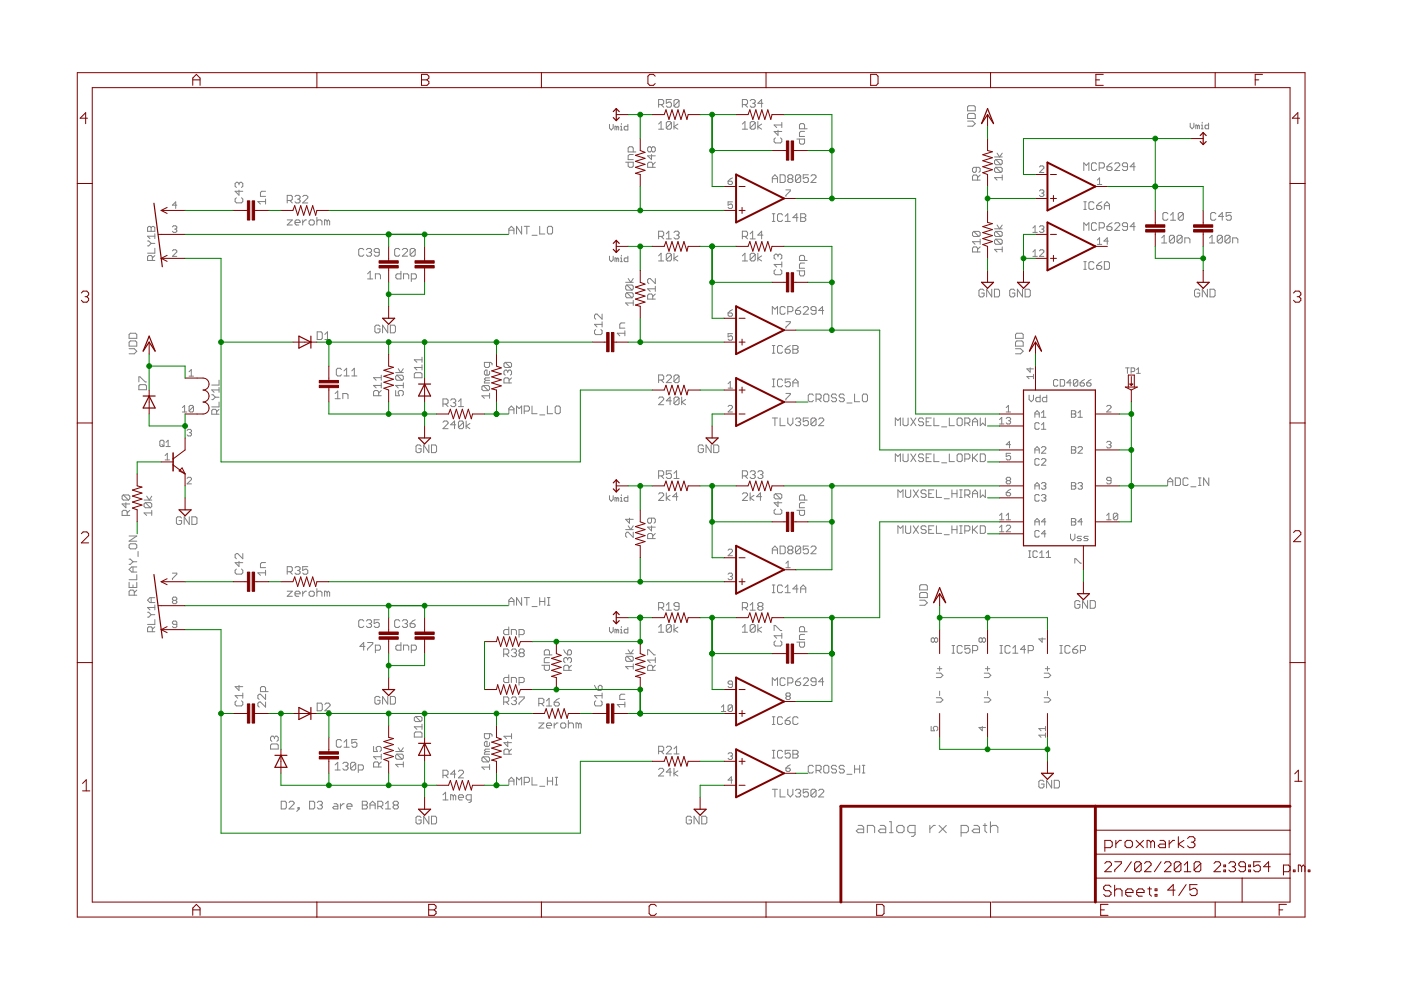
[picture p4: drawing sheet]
<svg xmlns="http://www.w3.org/2000/svg" width="297mm" height="210mm" viewBox="0 0 297 210" stroke-linecap="round" stroke-linejoin="round" font-family="sans-serif">
<g fill="#808080" stroke="#808080" stroke-width=".21">
<path d="M229.8 34.5v1.7z"/>
<path d="M229.8 34.5l.5 .6z"/>
<path d="M230.3 35.1l.6-.6z"/>
<path d="M230.9 34.5v1.7z"/>
<path d="M232.2 34.5l.3 .3z"/>
<path d="M231.7 34.5h.5z"/>
<path d="M231.7 34.5l-.3 .3z"/>
<path d="M231.4 34.8v1.1z"/>
<path d="M231.4 35.9l.3 .3z"/>
<path d="M231.7 36.2h.5z"/>
<path d="M232.2 36.2l.3-.3z"/>
<path d="M233 34.5v1.7z"/>
<path d="M233 34.5h.9z"/>
<path d="M233.9 34.5l.2 .3z"/>
<path d="M234.1 34.8v.5z"/>
<path d="M234.1 35.3l-.2 .3z"/>
<path d="M233 35.6h.9z"/>
<path d="M235.2 34.8l.6-.3z"/>
<path d="M235.2 34.8l-.5 .5z"/>
<path d="M234.7 35.3v.6z"/>
<path d="M234.7 35.9l.2 .3z"/>
<path d="M234.9 36.2h.6z"/>
<path d="M235.5 36.2l.3-.3z"/>
<path d="M235.8 35.6v.3z"/>
<path d="M235.5 35.3l.3 .3z"/>
<path d="M234.7 35.3h.8z"/>
<path d="M236.3 36.2h1.1z"/>
<path d="M236.3 36.2l1.1-1.1z"/>
<path d="M237.4 34.8v.3z"/>
<path d="M237.1 34.5l.3 .3z"/>
<path d="M236.6 34.5h.5z"/>
<path d="M236.6 34.5l-.3 .3z"/>
<path d="M238 35.9l.2 .3z"/>
<path d="M238.2 36.2h.6z"/>
<path d="M239.1 35.9l-.3 .3z"/>
<path d="M239.1 34.8v1.1z"/>
<path d="M238.8 34.5l.3 .3z"/>
<path d="M238.2 34.5h.6z"/>
<path d="M238.2 34.5l-.2 .3z"/>
<path d="M238 34.8v.3z"/>
<path d="M238 35.1l.2 .2z"/>
<path d="M238.2 35.3h.9z"/>
<path d="M240.4 34.5v1.7z"/>
<path d="M240.4 34.5l-.8 .8z"/>
<path d="M239.6 35.3h1.1z"/>
<path d="M163.7 65v1.6z"/>
<path d="M163.7 65l.6 .6z"/>
<path d="M164.3 65.6l.5-.6z"/>
<path d="M164.8 65v1.6z"/>
<path d="M166.2 65l.3 .3z"/>
<path d="M165.7 65h.5z"/>
<path d="M165.7 65l-.3 .3z"/>
<path d="M165.4 65.3v1.1z"/>
<path d="M165.4 66.4l.3 .2z"/>
<path d="M165.7 66.6h.5z"/>
<path d="M166.2 66.6l.3-.2z"/>
<path d="M167 65v1.6z"/>
<path d="M167 65h.8z"/>
<path d="M167.8 65l.3 .3z"/>
<path d="M168.1 65.3v.5z"/>
<path d="M167.8 66.1l.3-.3z"/>
<path d="M167 66.1h.8z"/>
<path d="M169.2 65.3l.6-.3z"/>
<path d="M168.7 65.8l.5-.5z"/>
<path d="M168.7 65.8v.6z"/>
<path d="M168.7 66.4l.2 .2z"/>
<path d="M168.9 66.6h.6z"/>
<path d="M169.5 66.6l.3-.2z"/>
<path d="M169.8 66.1v.3z"/>
<path d="M169.5 65.8l.3 .3z"/>
<path d="M168.7 65.8h.8z"/>
<path d="M170.3 66.6h1.1z"/>
<path d="M170.3 66.6l1.1-1z"/>
<path d="M171.4 65.3v.3z"/>
<path d="M171.1 65l.3 .3z"/>
<path d="M170.6 65h.5z"/>
<path d="M170.6 65l-.3 .3z"/>
<path d="M171.9 66.4l.3 .2z"/>
<path d="M172.2 66.6h.5z"/>
<path d="M172.7 66.6l.3-.2z"/>
<path d="M173 65.3v1.1z"/>
<path d="M172.7 65l.3 .3z"/>
<path d="M172.2 65h.5z"/>
<path d="M172.2 65l-.3 .3z"/>
<path d="M171.9 65.3v.3z"/>
<path d="M171.9 65.6l.3 .2z"/>
<path d="M172.2 65.8h.8z"/>
<path d="M174.4 65v1.6z"/>
<path d="M174.4 65l-.8 .8z"/>
<path d="M173.6 65.8h1z"/>
<path d="M163.7 143.7v1.7z"/>
<path d="M163.7 143.7l.6 .6z"/>
<path d="M164.3 144.3l.5-.6z"/>
<path d="M164.8 143.7v1.7z"/>
<path d="M166.2 143.7l.3 .3z"/>
<path d="M165.7 143.7h.5z"/>
<path d="M165.7 143.7l-.3 .3z"/>
<path d="M165.4 144v1.1z"/>
<path d="M165.4 145.1l.3 .3z"/>
<path d="M165.7 145.4h.5z"/>
<path d="M166.2 145.4l.3-.3z"/>
<path d="M167 143.7v1.7z"/>
<path d="M167 143.7h.8z"/>
<path d="M167.8 143.7l.3 .3z"/>
<path d="M168.1 144v.5z"/>
<path d="M167.8 144.8l.3-.3z"/>
<path d="M167 144.8h.8z"/>
<path d="M169.2 144l.6-.3z"/>
<path d="M168.7 144.5l.5-.5z"/>
<path d="M168.7 144.5v.6z"/>
<path d="M168.7 145.1l.2 .3z"/>
<path d="M168.9 145.4h.6z"/>
<path d="M169.5 145.4l.3-.3z"/>
<path d="M169.8 144.8v.3z"/>
<path d="M169.5 144.5l.3 .3z"/>
<path d="M168.7 144.5h.8z"/>
<path d="M170.3 145.4h1.1z"/>
<path d="M170.3 145.4l1.1-1.1z"/>
<path d="M171.4 144v.3z"/>
<path d="M171.1 143.7l.3 .3z"/>
<path d="M170.6 143.7h.5z"/>
<path d="M170.6 143.7l-.3 .3z"/>
<path d="M171.9 145.1l.3 .3z"/>
<path d="M172.2 145.4h.5z"/>
<path d="M172.7 145.4l.3-.3z"/>
<path d="M173 144v1.1z"/>
<path d="M172.7 143.7l.3 .3z"/>
<path d="M172.2 143.7h.5z"/>
<path d="M172.2 143.7l-.3 .3z"/>
<path d="M171.9 144v.3z"/>
<path d="M171.9 144.3l.3 .2z"/>
<path d="M172.2 144.5h.8z"/>
<path d="M174.4 143.7v1.7z"/>
<path d="M174.4 143.7l-.8 .8z"/>
<path d="M173.6 144.5h1z"/>
<path d="M229.8 47.2v1.7z"/>
<path d="M229.8 47.2l.5 .6z"/>
<path d="M230.3 47.8l.6-.6z"/>
<path d="M230.9 47.2v1.7z"/>
<path d="M232.2 47.2l.3 .3z"/>
<path d="M231.7 47.2h.5z"/>
<path d="M231.7 47.2l-.3 .3z"/>
<path d="M231.4 47.5v1.1z"/>
<path d="M231.4 48.6l.3 .3z"/>
<path d="M231.7 48.9h.5z"/>
<path d="M232.2 48.9l.3-.3z"/>
<path d="M233 47.2v1.7z"/>
<path d="M233 47.2h.9z"/>
<path d="M233.9 47.2l.2 .3z"/>
<path d="M234.1 47.5v.5z"/>
<path d="M234.1 48l-.2 .3z"/>
<path d="M233 48.3h.9z"/>
<path d="M235.2 47.5l.6-.3z"/>
<path d="M235.2 47.5l-.5 .5z"/>
<path d="M234.7 48v.6z"/>
<path d="M234.7 48.6l.2 .3z"/>
<path d="M234.9 48.9h.6z"/>
<path d="M235.5 48.9l.3-.3z"/>
<path d="M235.8 48.3v.3z"/>
<path d="M235.5 48l.3 .3z"/>
<path d="M234.7 48h.8z"/>
<path d="M236.3 48.9h1.1z"/>
<path d="M236.3 48.9l1.1-1.1z"/>
<path d="M237.4 47.5v.3z"/>
<path d="M237.1 47.2l.3 .3z"/>
<path d="M236.6 47.2h.5z"/>
<path d="M236.6 47.2l-.3 .3z"/>
<path d="M238 48.6l.2 .3z"/>
<path d="M238.2 48.9h.6z"/>
<path d="M239.1 48.6l-.3 .3z"/>
<path d="M239.1 47.5v1.1z"/>
<path d="M238.8 47.2l.3 .3z"/>
<path d="M238.2 47.2h.6z"/>
<path d="M238.2 47.2l-.2 .3z"/>
<path d="M238 47.5v.3z"/>
<path d="M238 47.8l.2 .2z"/>
<path d="M238.2 48h.9z"/>
<path d="M240.4 47.2v1.7z"/>
<path d="M240.4 47.2l-.8 .8z"/>
<path d="M239.6 48h1.1z"/>
<path d="M210.9 37.7l.5 .5z"/>
<path d="M210.9 37.7h1.6z"/>
<path d="M212.5 37.1v1.1z"/>
<path d="M211.1 36.6h1.1z"/>
<path d="M210.9 36.3l.2 .3z"/>
<path d="M210.9 35.8v.5z"/>
<path d="M210.9 35.8l.2-.3z"/>
<path d="M211.1 35.5h1.1z"/>
<path d="M212.2 35.5l.3 .3z"/>
<path d="M212.5 35.8v.5z"/>
<path d="M212.5 36.3l-.3 .3z"/>
<path d="M211.1 35.5l1.1 1.1z"/>
<path d="M211.1 34.9h1.1z"/>
<path d="M210.9 34.6l.2 .3z"/>
<path d="M210.9 34.1v.5z"/>
<path d="M210.9 34.1l.2-.3z"/>
<path d="M211.1 33.8h1.1z"/>
<path d="M212.2 33.8l.3 .3z"/>
<path d="M212.5 34.1v.5z"/>
<path d="M212.5 34.6l-.3 .3z"/>
<path d="M211.1 33.8l1.1 1.1z"/>
<path d="M210.9 33.3h1.6z"/>
<path d="M212.5 32.5l-.6 .8z"/>
<path d="M211.4 32.5l.5 .8z"/>
<path d="M210.9 52.9l.5 .5z"/>
<path d="M210.9 52.9h1.6z"/>
<path d="M212.5 52.3v1.1z"/>
<path d="M211.1 51.8h1.1z"/>
<path d="M210.9 51.5l.2 .3z"/>
<path d="M210.9 51v.5z"/>
<path d="M210.9 51l.2-.3z"/>
<path d="M211.1 50.7h1.1z"/>
<path d="M212.2 50.7l.3 .3z"/>
<path d="M212.5 51v.5z"/>
<path d="M212.5 51.5l-.3 .3z"/>
<path d="M211.1 50.7l1.1 1.1z"/>
<path d="M211.1 50.1h1.1z"/>
<path d="M210.9 49.9l.2 .2z"/>
<path d="M210.9 49.3v.6z"/>
<path d="M210.9 49.3l.2-.2z"/>
<path d="M211.1 49.1h1.1z"/>
<path d="M212.2 49.1l.3 .2z"/>
<path d="M212.5 49.3v.6z"/>
<path d="M212.2 50.1l.3-.2z"/>
<path d="M211.1 49.1l1.1 1z"/>
<path d="M210.9 48.5h1.6z"/>
<path d="M212.5 47.7l-.6 .8z"/>
<path d="M211.4 47.7l.5 .8z"/>
<path d="M208.4 61.3l.2 .3z"/>
<path d="M207.8 61.3h.6z"/>
<path d="M207.8 61.3l-.2 .3z"/>
<path d="M207.6 61.6v1.1z"/>
<path d="M207.6 62.7l.2 .2z"/>
<path d="M207.8 62.9h.6z"/>
<path d="M208.4 62.9l.2-.2z"/>
<path d="M208.6 62.1v.6z"/>
<path d="M208.1 62.1h.5z"/>
<path d="M209.2 61.3v1.6z"/>
<path d="M209.2 61.3l1.1 1.6z"/>
<path d="M210.3 61.3v1.6z"/>
<path d="M210.8 61.3v1.6z"/>
<path d="M210.8 62.9h.8z"/>
<path d="M211.6 62.9l.3-.2z"/>
<path d="M211.9 61.6v1.1z"/>
<path d="M211.6 61.3l.3 .3z"/>
<path d="M210.8 61.3h.8z"/>
<path d="M246.8 49.9l-.5 .5z"/>
<path d="M246.8 49.9v1.6z"/>
<path d="M246.3 51.5h1.1z"/>
<path d="M247.9 50.2v1z"/>
<path d="M247.9 50.2l.3-.3z"/>
<path d="M248.2 49.9h.5z"/>
<path d="M248.7 49.9l.3 .3z"/>
<path d="M249 50.2v1z"/>
<path d="M249 51.2l-.3 .3z"/>
<path d="M248.2 51.5h.5z"/>
<path d="M247.9 51.2l.3 .3z"/>
<path d="M247.9 51.2l1.1-1z"/>
<path d="M249.6 50.2v1z"/>
<path d="M249.6 50.2l.2-.3z"/>
<path d="M249.8 49.9h.6z"/>
<path d="M250.4 49.9l.2 .3z"/>
<path d="M250.6 50.2v1z"/>
<path d="M250.6 51.2l-.2 .3z"/>
<path d="M249.8 51.5h.6z"/>
<path d="M249.6 51.2l.2 .3z"/>
<path d="M249.6 51.2l1-1z"/>
<path d="M251.2 50.4v1.1z"/>
<path d="M251.2 50.4h.8z"/>
<path d="M252 50.4l.3 .3z"/>
<path d="M252.3 50.7v.8z"/>
<path d="M254.1 61.3l.3 .3z"/>
<path d="M253.5 61.3h.6z"/>
<path d="M253.3 61.6l.2-.3z"/>
<path d="M253.3 61.6v1.1z"/>
<path d="M253.3 62.7l.2 .2z"/>
<path d="M253.5 62.9h.6z"/>
<path d="M254.1 62.9l.3-.2z"/>
<path d="M254.4 62.1v.6z"/>
<path d="M253.8 62.1h.6z"/>
<path d="M254.9 61.3v1.6z"/>
<path d="M254.9 61.3l1.1 1.6z"/>
<path d="M256 61.3v1.6z"/>
<path d="M256.5 61.3v1.6z"/>
<path d="M256.5 62.9h.9z"/>
<path d="M257.6 62.7l-.2 .2z"/>
<path d="M257.6 61.6v1.1z"/>
<path d="M257.4 61.3l.2 .3z"/>
<path d="M256.5 61.3h.9z"/>
<path d="M83.9 82.8v1.1z"/>
<path d="M83.9 83.9h.8z"/>
<path d="M84.4 83.4l.3 .5z"/>
<path d="M84.4 83.1v.3z"/>
<path d="M84.7 82.8l-.3 .3z"/>
<path d="M84.7 82.8h.5z"/>
<path d="M85.2 82.8l.3 .3z"/>
<path d="M85.5 83.1v.5z"/>
<path d="M85.5 83.6l-.3 .3z"/>
<path d="M83.9 81.7l.5 .6z"/>
<path d="M83.9 81.7h1.6z"/>
<path d="M85.5 81.2v1.1z"/>
<path d="M84.2 80.6h1z"/>
<path d="M83.9 80.3l.3 .3z"/>
<path d="M83.9 79.8v.5z"/>
<path d="M83.9 79.8l.3-.3z"/>
<path d="M84.2 79.5h1z"/>
<path d="M85.2 79.5l.3 .3z"/>
<path d="M85.5 79.8v.5z"/>
<path d="M85.5 80.3l-.3 .3z"/>
<path d="M84.2 79.5l1 1.1z"/>
<path d="M83.9 79h1.6z"/>
<path d="M85.5 78.2l-.5 .8z"/>
<path d="M84.4 78.2l.6 .8z"/>
<path d="M71.1 83.4l.5-.5z"/>
<path d="M71.6 82.9v1.6z"/>
<path d="M71.1 84.5h1z"/>
<path d="M72.7 83.4v1.1z"/>
<path d="M72.7 83.4h.8z"/>
<path d="M73.5 83.4l.3 .3z"/>
<path d="M73.8 83.7v.8z"/>
<path d="M130.9 70.7l.5 .5z"/>
<path d="M130.9 70.7h1.6z"/>
<path d="M132.5 70.1v1.1z"/>
<path d="M131.4 69.6h1.1z"/>
<path d="M131.4 68.7v.9z"/>
<path d="M131.7 68.5l-.3 .2z"/>
<path d="M131.7 68.5h.8z"/>
<path d="M132.7 64.2l.5 .6z"/>
<path d="M132.7 64.2h1.6z"/>
<path d="M134.3 63.7v1.1z"/>
<path d="M132.9 63.1h1.1z"/>
<path d="M132.7 62.9l.2 .2z"/>
<path d="M132.7 62.3v.6z"/>
<path d="M132.9 62.1l-.2 .2z"/>
<path d="M132.9 62.1h1.1z"/>
<path d="M134 62.1l.3 .2z"/>
<path d="M134.3 62.3v.6z"/>
<path d="M134.3 62.9l-.3 .2z"/>
<path d="M132.9 62.1l1.1 1z"/>
<path d="M132.9 61.5h1.1z"/>
<path d="M132.7 61.2l.2 .3z"/>
<path d="M132.7 60.7v.5z"/>
<path d="M132.7 60.7l.2-.3z"/>
<path d="M132.9 60.4h1.1z"/>
<path d="M134 60.4l.3 .3z"/>
<path d="M134.3 60.7v.5z"/>
<path d="M134.3 61.2l-.3 .3z"/>
<path d="M132.9 60.4l1.1 1.1z"/>
<path d="M132.7 59.9h1.6z"/>
<path d="M134.3 59.1l-.6 .8z"/>
<path d="M133.2 59.1l.5 .8z"/>
<path d="M140.2 53.7l-.6 .6z"/>
<path d="M140.2 53.7v1.6z"/>
<path d="M139.6 55.3h1.1z"/>
<path d="M141.3 54v1.1z"/>
<path d="M141.5 53.7l-.2 .3z"/>
<path d="M141.5 53.7h.6z"/>
<path d="M142.1 53.7l.2 .3z"/>
<path d="M142.3 54v1.1z"/>
<path d="M142.3 55.1l-.2 .2z"/>
<path d="M141.5 55.3h.6z"/>
<path d="M141.3 55.1l.2 .2z"/>
<path d="M142.3 54l-1 1.1z"/>
<path d="M142.9 53.7v1.6z"/>
<path d="M142.9 54.8l.8 .5z"/>
<path d="M142.9 54.8l.8-.5z"/>
<path d="M157.4 54.3l.5-.6z"/>
<path d="M157.9 53.7v1.6z"/>
<path d="M157.4 55.3h1.1z"/>
<path d="M159 54v1.1z"/>
<path d="M159.3 53.7l-.3 .3z"/>
<path d="M159.3 53.7h.6z"/>
<path d="M159.9 53.7l.2 .3z"/>
<path d="M160.1 54v1.1z"/>
<path d="M160.1 55.1l-.2 .2z"/>
<path d="M159.3 55.3h.6z"/>
<path d="M159 55.1l.3 .2z"/>
<path d="M160.1 54l-1.1 1.1z"/>
<path d="M160.7 53.7v1.6z"/>
<path d="M160.7 54.8l.8 .5z"/>
<path d="M160.7 54.8l.8-.5z"/>
<path d="M169 57.4h1.6z"/>
<path d="M170.6 57.4v.8z"/>
<path d="M170.6 58.2l-.3 .3z"/>
<path d="M169.8 58.5h.5z"/>
<path d="M169.5 58.2l.3 .3z"/>
<path d="M169.5 57.4v.8z"/>
<path d="M169.5 56.9h1.1z"/>
<path d="M169.5 56v.9z"/>
<path d="M169.5 56l.3-.2z"/>
<path d="M169.8 55.8h.8z"/>
<path d="M169.5 55.2h1.6z"/>
<path d="M169.5 54.4v.8z"/>
<path d="M169.5 54.4l.3-.3z"/>
<path d="M169.8 54.1h.5z"/>
<path d="M170.3 54.1l.3 .3z"/>
<path d="M170.6 54.4v.8z"/>
<path d="M56.3 148.8v1.1z"/>
<path d="M55.2 148.8l1.1 1.1z"/>
<path d="M54.9 148.8h.3z"/>
<path d="M54.9 148.8l-.2 .3z"/>
<path d="M54.7 149.1v.5z"/>
<path d="M54.7 149.6l.2 .3z"/>
<path d="M56.3 147.2v1.1z"/>
<path d="M55.2 147.2l1.1 1.1z"/>
<path d="M54.9 147.2h.3z"/>
<path d="M54.9 147.2l-.2 .3z"/>
<path d="M54.7 147.5v.5z"/>
<path d="M54.7 148l.2 .3z"/>
<path d="M55.2 146.6h1.7z"/>
<path d="M55.2 145.8v.8z"/>
<path d="M55.2 145.8l.3-.2z"/>
<path d="M55.5 145.6h.5z"/>
<path d="M56 145.6l.3 .2z"/>
<path d="M56.3 145.8v.8z"/>
<path d="M89 173.1l.3 .2z"/>
<path d="M88.5 173.1h.5z"/>
<path d="M88.5 173.1l-.3 .2z"/>
<path d="M88.2 173.3v1.1z"/>
<path d="M88.2 174.4l.3 .3z"/>
<path d="M88.5 174.7h.5z"/>
<path d="M89 174.7l.3-.3z"/>
<path d="M89.3 173.9v.5z"/>
<path d="M88.8 173.9h.5z"/>
<path d="M89.8 173.1v1.6z"/>
<path d="M89.8 173.1l1.1 1.6z"/>
<path d="M90.9 173.1v1.6z"/>
<path d="M91.5 173.1v1.6z"/>
<path d="M91.5 174.7h.8z"/>
<path d="M92.3 174.7l.3-.3z"/>
<path d="M92.6 173.3v1.1z"/>
<path d="M92.3 173.1l.3 .2z"/>
<path d="M91.5 173.1h.8z"/>
<path d="M71.1 162.2l.5-.6z"/>
<path d="M71.6 161.6v1.7z"/>
<path d="M71.1 163.3h1z"/>
<path d="M72.7 161.9l.3-.3z"/>
<path d="M73 161.6h.5z"/>
<path d="M73.5 161.6l.3 .3z"/>
<path d="M73.8 161.9v.3z"/>
<path d="M73.5 162.4l.3-.2z"/>
<path d="M73.2 162.4h.3z"/>
<path d="M73.5 162.4l.3 .3z"/>
<path d="M73.8 162.7v.3z"/>
<path d="M73.8 163l-.3 .3z"/>
<path d="M73 163.3h.5z"/>
<path d="M72.7 163l.3 .3z"/>
<path d="M74.3 161.9v1.1z"/>
<path d="M74.3 161.9l.3-.3z"/>
<path d="M74.6 161.6h.5z"/>
<path d="M75.1 161.6l.3 .3z"/>
<path d="M75.4 161.9v1.1z"/>
<path d="M75.4 163l-.3 .3z"/>
<path d="M74.6 163.3h.5z"/>
<path d="M74.3 163l.3 .3z"/>
<path d="M74.3 163l1.1-1.1z"/>
<path d="M76 162.2v1.6z"/>
<path d="M76 162.2h.8z"/>
<path d="M76.8 162.2l.2 .2z"/>
<path d="M77 162.4v.6z"/>
<path d="M77 163l-.2 .3z"/>
<path d="M76 163.3h.8z"/>
<path d="M83.9 162.1l.5 .5z"/>
<path d="M83.9 162.1h1.6z"/>
<path d="M85.5 161.5v1.1z"/>
<path d="M84.2 161h1z"/>
<path d="M83.9 160.7l.3 .3z"/>
<path d="M83.9 160.2v.5z"/>
<path d="M84.2 159.9l-.3 .3z"/>
<path d="M84.2 159.9h1z"/>
<path d="M85.2 159.9l.3 .3z"/>
<path d="M85.5 160.2v.5z"/>
<path d="M85.2 161l.3-.3z"/>
<path d="M84.2 159.9l1 1.1z"/>
<path d="M83.9 159.3h1.6z"/>
<path d="M85.5 158.5l-.5 .8z"/>
<path d="M84.4 158.5l.6 .8z"/>
<path d="M114.2 153.3h1.1z"/>
<path d="M115.3 153.3l-1.1 1.1z"/>
<path d="M114.2 154.4h1.1z"/>
<path d="M116.1 154.4h.6z"/>
<path d="M115.9 154.1l.2 .3z"/>
<path d="M115.9 153.5v.6z"/>
<path d="M115.9 153.5l.2-.2z"/>
<path d="M116.1 153.3h.6z"/>
<path d="M116.7 153.3l.2 .2z"/>
<path d="M116.9 153.5v.3z"/>
<path d="M115.9 153.8h1z"/>
<path d="M117.5 153.3v1.1z"/>
<path d="M117.5 153.8l.5-.5z"/>
<path d="M118 153.3h.3z"/>
<path d="M119.1 154.4h.6z"/>
<path d="M119.7 154.4l.3-.3z"/>
<path d="M120 153.5v.6z"/>
<path d="M119.7 153.3l.3 .2z"/>
<path d="M119.1 153.3h.6z"/>
<path d="M118.9 153.5l.2-.2z"/>
<path d="M118.9 153.5v.6z"/>
<path d="M118.9 154.1l.2 .3z"/>
<path d="M120.5 152.7v1.7z"/>
<path d="M120.5 153.5l.3-.2z"/>
<path d="M120.8 153.3h.5z"/>
<path d="M121.3 153.3l.3 .2z"/>
<path d="M121.6 153.5v.9z"/>
<path d="M122.1 153.3v1.1z"/>
<path d="M122.1 153.3h.3z"/>
<path d="M122.4 153.3l.3 .2z"/>
<path d="M122.7 153.5v.9z"/>
<path d="M122.7 153.5l.3-.2z"/>
<path d="M123 153.3l.2 .2z"/>
<path d="M123.2 153.5v.9z"/>
<path d="M130.9 149.4l.5 .5z"/>
<path d="M130.9 149.4h1.6z"/>
<path d="M132.5 148.8v1.1z"/>
<path d="M131.4 148.3h1.1z"/>
<path d="M131.4 147.5v.8z"/>
<path d="M131.7 147.2l-.3 .3z"/>
<path d="M131.7 147.2h.8z"/>
<path d="M132.7 141.3l.5 .6z"/>
<path d="M132.7 141.3h1.6z"/>
<path d="M134.3 140.8v1.1z"/>
<path d="M132.9 140.2h1.1z"/>
<path d="M132.7 140l.2 .2z"/>
<path d="M132.7 139.4v.6z"/>
<path d="M132.7 139.4l.2-.3z"/>
<path d="M132.9 139.1h1.1z"/>
<path d="M134 139.1l.3 .3z"/>
<path d="M134.3 139.4v.6z"/>
<path d="M134.3 140l-.3 .2z"/>
<path d="M132.9 139.1l1.1 1.1z"/>
<path d="M132.7 138.6h1.6z"/>
<path d="M134.3 137.8l-.6 .8z"/>
<path d="M133.2 137.8l.5 .8z"/>
<path d="M157.4 133l.5-.6z"/>
<path d="M157.9 132.4v1.6z"/>
<path d="M157.4 134h1.1z"/>
<path d="M159 132.7v1.1z"/>
<path d="M159.3 132.4l-.3 .3z"/>
<path d="M159.3 132.4h.6z"/>
<path d="M159.9 132.4l.2 .3z"/>
<path d="M160.1 132.7v1.1z"/>
<path d="M160.1 133.8l-.2 .2z"/>
<path d="M159.3 134h.6z"/>
<path d="M159 133.8l.3 .2z"/>
<path d="M159 133.8l1.1-1.1z"/>
<path d="M160.7 132.4v1.6z"/>
<path d="M160.7 133.5l.8 .5z"/>
<path d="M160.7 133.5l.8-.5z"/>
<path d="M169 136.1h1.6z"/>
<path d="M170.6 136.1v.8z"/>
<path d="M170.6 136.9l-.3 .3z"/>
<path d="M169.8 137.2h.5z"/>
<path d="M169.5 136.9l.3 .3z"/>
<path d="M169.5 136.1v.8z"/>
<path d="M169.5 135.6h1.1z"/>
<path d="M169.5 134.8v.8z"/>
<path d="M169.5 134.8l.3-.3z"/>
<path d="M169.8 134.5h.8z"/>
<path d="M169.5 133.9h1.6z"/>
<path d="M169.5 133.1v.8z"/>
<path d="M169.5 133.1l.3-.2z"/>
<path d="M169.8 132.9h.5z"/>
<path d="M170.3 132.9l.3 .2z"/>
<path d="M170.6 133.1v.8z"/>
<path d="M140.2 132.4l-.6 .6z"/>
<path d="M140.2 132.4v1.6z"/>
<path d="M139.6 134h1.1z"/>
<path d="M141.3 132.7v1.1z"/>
<path d="M141.3 132.7l.2-.3z"/>
<path d="M141.5 132.4h.6z"/>
<path d="M142.1 132.4l.2 .3z"/>
<path d="M142.3 132.7v1.1z"/>
<path d="M142.3 133.8l-.2 .2z"/>
<path d="M141.5 134h.6z"/>
<path d="M141.3 133.8l.2 .2z"/>
<path d="M141.3 133.8l1-1.1z"/>
<path d="M142.9 132.4v1.6z"/>
<path d="M142.9 133.5l.8 .5z"/>
<path d="M142.9 133.5l.8-.5z"/>
<path d="M148.9 94.3l.2 .3z"/>
<path d="M148.3 94.3h.6z"/>
<path d="M148.3 94.3l-.3 .3z"/>
<path d="M148 94.6v1.1z"/>
<path d="M148 95.7l.3 .3z"/>
<path d="M148.3 96h.6z"/>
<path d="M148.9 96l.2-.3z"/>
<path d="M149.1 95.1v.6z"/>
<path d="M148.6 95.1h.5z"/>
<path d="M149.7 94.3v1.7z"/>
<path d="M149.7 94.3l1.1 1.7z"/>
<path d="M150.8 94.3v1.7z"/>
<path d="M151.3 94.3v1.7z"/>
<path d="M151.3 96h.8z"/>
<path d="M152.1 96l.3-.3z"/>
<path d="M152.4 94.6v1.1z"/>
<path d="M152.1 94.3l.3 .3z"/>
<path d="M151.3 94.3h.8z"/>
<path d="M139.6 85.8h1.1z"/>
<path d="M140.7 84.7l-1.1 1.1z"/>
<path d="M140.7 84.5v.2z"/>
<path d="M140.4 84.2l.3 .3z"/>
<path d="M139.9 84.2h.5z"/>
<path d="M139.9 84.2l-.3 .3z"/>
<path d="M142.1 84.2v1.6z"/>
<path d="M142.1 84.2l-.8 .8z"/>
<path d="M141.3 85h1z"/>
<path d="M142.9 84.5v1z"/>
<path d="M142.9 84.5l.3-.3z"/>
<path d="M143.2 84.2h.5z"/>
<path d="M143.7 84.2l.3 .3z"/>
<path d="M144 84.5v1z"/>
<path d="M144 85.5l-.3 .3z"/>
<path d="M143.2 85.8h.5z"/>
<path d="M142.9 85.5l.3 .3z"/>
<path d="M142.9 85.5l1.1-1z"/>
<path d="M144.5 84.2v1.6z"/>
<path d="M144.5 85.3l.9 .5z"/>
<path d="M144.5 85.3l.9-.6z"/>
<path d="M221.1 165.4l.2 .3z"/>
<path d="M220.5 165.4h.6z"/>
<path d="M220.5 165.4l-.2 .3z"/>
<path d="M220.3 165.7v1.1z"/>
<path d="M220.3 166.8l.2 .3z"/>
<path d="M220.5 167.1h.6z"/>
<path d="M221.1 167.1l.2-.3z"/>
<path d="M221.3 166.2v.6z"/>
<path d="M220.8 166.2h.5z"/>
<path d="M221.9 165.4v1.7z"/>
<path d="M221.9 165.4l1.1 1.7z"/>
<path d="M223 165.4v1.7z"/>
<path d="M223.5 165.4v1.7z"/>
<path d="M223.5 167.1h.8z"/>
<path d="M224.3 167.1l.3-.3z"/>
<path d="M224.6 165.7v1.1z"/>
<path d="M224.3 165.4l.3 .3z"/>
<path d="M223.5 165.4h.8z"/>
<path d="M195 128.3h1.1z"/>
<path d="M196.1 128.3l.5-.5z"/>
<path d="M196.1 127.3l.5 .5z"/>
<path d="M195 127.3h1.1z"/>
<path d="M195 126.7h1.6z"/>
<path d="M196.6 125.9v.8z"/>
<path d="M196.3 125.6l.3 .3z"/>
<path d="M195.3 125.6h1z"/>
<path d="M195 125.9l.3-.3z"/>
<path d="M195 125.9v.8z"/>
<path d="M195 125.1h1.6z"/>
<path d="M196.6 124.2v.9z"/>
<path d="M196.3 124l.3 .2z"/>
<path d="M195.3 124h1z"/>
<path d="M195.3 124l-.3 .2z"/>
<path d="M195 124.2v.9z"/>
<path d="M205.1 26.8h1.1z"/>
<path d="M206.2 26.8l.6-.6z"/>
<path d="M206.2 25.7l.6 .5z"/>
<path d="M205.1 25.7h1.1z"/>
<path d="M205.1 25.1h1.7z"/>
<path d="M206.8 24.3v.8z"/>
<path d="M206.5 24l.3 .3z"/>
<path d="M205.4 24h1.1z"/>
<path d="M205.4 24l-.3 .3z"/>
<path d="M205.1 24.3v.8z"/>
<path d="M205.1 23.5h1.7z"/>
<path d="M206.8 22.7v.8z"/>
<path d="M206.5 22.4l.3 .3z"/>
<path d="M205.4 22.4h1.1z"/>
<path d="M205.1 22.7l.3-.3z"/>
<path d="M205.1 22.7v.8z"/>
<path d="M228.7 127.3l.3 .3z"/>
<path d="M228.2 127.3h.5z"/>
<path d="M228.2 127.3l-.3 .3z"/>
<path d="M227.9 127.6v1.1z"/>
<path d="M227.9 128.7l.3 .3z"/>
<path d="M228.2 129h.5z"/>
<path d="M228.7 129l.3-.3z"/>
<path d="M229 128.2v.5z"/>
<path d="M228.4 128.2h.6z"/>
<path d="M229.5 127.3v1.7z"/>
<path d="M229.5 127.3l1.1 1.7z"/>
<path d="M230.6 127.3v1.7z"/>
<path d="M231.1 127.3v1.7z"/>
<path d="M231.1 129h.9z"/>
<path d="M232 129l.2-.3z"/>
<path d="M232.2 127.6v1.1z"/>
<path d="M232 127.3l.2 .3z"/>
<path d="M231.1 127.3h.9z"/>
<path d="M215.3 75h1.1z"/>
<path d="M216.9 74.5l-.5 .5z"/>
<path d="M216.4 73.9l.5 .6z"/>
<path d="M215.3 73.9h1.1z"/>
<path d="M215.3 73.4h1.6z"/>
<path d="M216.9 72.6v.8z"/>
<path d="M216.7 72.3l.2 .3z"/>
<path d="M215.6 72.3h1.1z"/>
<path d="M215.6 72.3l-.3 .3z"/>
<path d="M215.3 72.6v.8z"/>
<path d="M215.3 71.7h1.6z"/>
<path d="M216.9 70.9v.8z"/>
<path d="M216.7 70.7l.2 .2z"/>
<path d="M215.6 70.7h1.1z"/>
<path d="M215.6 70.7l-.3 .2z"/>
<path d="M215.3 70.9v.8z"/>
<path d="M164.3 88.6v1.7z"/>
<path d="M163.7 88.6h1.1z"/>
<path d="M165.4 88.6v1.7z"/>
<path d="M165.4 90.3h1.1z"/>
<path d="M167 88.6v1.1z"/>
<path d="M167 89.7l.6 .6z"/>
<path d="M168.1 89.7l-.5 .6z"/>
<path d="M168.1 88.6v1.1z"/>
<path d="M168.7 88.9l.2-.3z"/>
<path d="M168.9 88.6h.6z"/>
<path d="M169.5 88.6l.3 .3z"/>
<path d="M169.8 88.9v.3z"/>
<path d="M169.8 89.2l-.3 .2z"/>
<path d="M169.2 89.4h.3z"/>
<path d="M169.5 89.4l.3 .3z"/>
<path d="M169.8 89.7v.3z"/>
<path d="M169.8 90l-.3 .3z"/>
<path d="M168.9 90.3h.6z"/>
<path d="M168.7 90l.2 .3z"/>
<path d="M170.3 88.6h1.1z"/>
<path d="M170.3 88.6v.8z"/>
<path d="M170.3 89.4l.5-.2z"/>
<path d="M170.8 89.2h.3z"/>
<path d="M171.1 89.2l.3 .2z"/>
<path d="M171.4 89.4v.6z"/>
<path d="M171.4 90l-.3 .3z"/>
<path d="M170.6 90.3h.5z"/>
<path d="M170.3 90l.3 .3z"/>
<path d="M171.9 88.9v1.1z"/>
<path d="M171.9 88.9l.3-.3z"/>
<path d="M172.2 88.6h.5z"/>
<path d="M172.7 88.6l.3 .3z"/>
<path d="M173 88.9v1.1z"/>
<path d="M173 90l-.3 .3z"/>
<path d="M172.2 90.3h.5z"/>
<path d="M171.9 90l.3 .3z"/>
<path d="M171.9 90l1.1-1.1z"/>
<path d="M173.6 90.3h1z"/>
<path d="M174.6 89.2l-1 1.1z"/>
<path d="M174.6 88.9v.3z"/>
<path d="M174.4 88.6l.2 .3z"/>
<path d="M173.8 88.6h.6z"/>
<path d="M173.8 88.6l-.2 .3z"/>
<path d="M164.3 167.3v1.7z"/>
<path d="M163.7 167.3h1.1z"/>
<path d="M165.4 167.3v1.7z"/>
<path d="M165.4 169h1.1z"/>
<path d="M167 167.3v1.1z"/>
<path d="M167 168.4l.6 .6z"/>
<path d="M168.1 168.4l-.5 .6z"/>
<path d="M168.1 167.3v1.1z"/>
<path d="M168.7 167.6l.2-.3z"/>
<path d="M168.9 167.3h.6z"/>
<path d="M169.5 167.3l.3 .3z"/>
<path d="M169.8 167.6v.3z"/>
<path d="M169.8 167.9l-.3 .2z"/>
<path d="M169.2 168.1h.3z"/>
<path d="M169.5 168.1l.3 .3z"/>
<path d="M169.8 168.4v.3z"/>
<path d="M169.8 168.7l-.3 .3z"/>
<path d="M168.9 169h.6z"/>
<path d="M168.7 168.7l.2 .3z"/>
<path d="M170.3 167.3h1.1z"/>
<path d="M170.3 167.3v.8z"/>
<path d="M170.3 168.1l.5-.2z"/>
<path d="M170.8 167.9h.3z"/>
<path d="M171.1 167.9l.3 .2z"/>
<path d="M171.4 168.1v.6z"/>
<path d="M171.4 168.7l-.3 .3z"/>
<path d="M170.6 169h.5z"/>
<path d="M170.3 168.7l.3 .3z"/>
<path d="M171.9 167.6v1.1z"/>
<path d="M171.9 167.6l.3-.3z"/>
<path d="M172.2 167.3h.5z"/>
<path d="M172.7 167.3l.3 .3z"/>
<path d="M173 167.6v1.1z"/>
<path d="M173 168.7l-.3 .3z"/>
<path d="M172.2 169h.5z"/>
<path d="M171.9 168.7l.3 .3z"/>
<path d="M171.9 168.7l1.1-1.1z"/>
<path d="M173.6 169h1z"/>
<path d="M174.6 167.9l-1 1.1z"/>
<path d="M174.6 167.6v.3z"/>
<path d="M174.4 167.3l.2 .3z"/>
<path d="M173.8 167.3h.6z"/>
<path d="M173.8 167.3l-.2 .3z"/>
<path d="M146.3 173.1l.3 .2z"/>
<path d="M145.8 173.1h.5z"/>
<path d="M145.8 173.1l-.3 .2z"/>
<path d="M145.5 173.3v1.1z"/>
<path d="M145.5 174.4l.3 .3z"/>
<path d="M145.8 174.7h.5z"/>
<path d="M146.6 174.4l-.3 .3z"/>
<path d="M146.6 173.9v.5z"/>
<path d="M146 173.9h.6z"/>
<path d="M147.2 173.1v1.6z"/>
<path d="M147.2 173.1l1 1.6z"/>
<path d="M148.2 173.1v1.6z"/>
<path d="M148.8 173.1v1.6z"/>
<path d="M148.8 174.7h.8z"/>
<path d="M149.6 174.7l.3-.3z"/>
<path d="M149.9 173.3v1.1z"/>
<path d="M149.6 173.1l.3 .2z"/>
<path d="M148.8 173.1h.8z"/>
<path d="M139.6 164.5h1.1z"/>
<path d="M139.6 164.5l1.1-1.1z"/>
<path d="M140.7 163.2v.2z"/>
<path d="M140.4 162.9l.3 .3z"/>
<path d="M139.9 162.9h.5z"/>
<path d="M139.9 162.9l-.3 .3z"/>
<path d="M142.1 162.9v1.6z"/>
<path d="M142.1 162.9l-.8 .8z"/>
<path d="M141.3 163.7h1z"/>
<path d="M142.9 162.9v1.6z"/>
<path d="M142.9 164l.8 .5z"/>
<path d="M142.9 164l.8-.6z"/>
<path d="M102.2 83.9l.5 .6z"/>
<path d="M102.2 83.9h1.6z"/>
<path d="M103.8 83.4v1.1z"/>
<path d="M102.4 82.8h1.1z"/>
<path d="M102.2 82.5l.2 .3z"/>
<path d="M102.2 82v.5z"/>
<path d="M102.2 82l.2-.3z"/>
<path d="M102.4 81.7h1.1z"/>
<path d="M103.5 81.7l.3 .3z"/>
<path d="M103.8 82v.5z"/>
<path d="M103.8 82.5l-.3 .3z"/>
<path d="M102.4 81.7l1.1 1.1z"/>
<path d="M102.7 81.2h1.1z"/>
<path d="M102.7 80.9v.3z"/>
<path d="M102.7 80.9l.3-.3z"/>
<path d="M103 80.6h.8z"/>
<path d="M102.7 80.4l.3 .2z"/>
<path d="M102.7 80.4l.3-.3z"/>
<path d="M103 80.1h.8z"/>
<path d="M103.8 78.7v.6z"/>
<path d="M103.5 79.5l.3-.2z"/>
<path d="M103 79.5h.5z"/>
<path d="M102.7 79.3l.3 .2z"/>
<path d="M102.7 78.7v.6z"/>
<path d="M103 78.5l-.3 .2z"/>
<path d="M103 78.5h.3z"/>
<path d="M103.3 78.5v1z"/>
<path d="M104.3 77.1v.3z"/>
<path d="M104.1 76.8l.2 .3z"/>
<path d="M102.7 76.8h1.4z"/>
<path d="M102.7 76.8v.8z"/>
<path d="M102.7 77.6l.3 .3z"/>
<path d="M103 77.9h.5z"/>
<path d="M103.5 77.9l.3-.3z"/>
<path d="M103.8 76.8v.8z"/>
<path d="M93.9 90.9h1.1z"/>
<path d="M95 89.8l-1.1 1.1z"/>
<path d="M95 89.5v.3z"/>
<path d="M94.7 89.3l.3 .2z"/>
<path d="M94.2 89.3h.5z"/>
<path d="M94.2 89.3l-.3 .2z"/>
<path d="M96.4 89.3v1.6z"/>
<path d="M95.5 90.1l.9-.8z"/>
<path d="M95.5 90.1h1.1z"/>
<path d="M97.2 89.5v1.1z"/>
<path d="M97.5 89.3l-.3 .2z"/>
<path d="M97.5 89.3h.5z"/>
<path d="M98 89.3l.3 .2z"/>
<path d="M98.3 89.5v1.1z"/>
<path d="M98.3 90.6l-.3 .3z"/>
<path d="M97.5 90.9h.5z"/>
<path d="M97.2 90.6l.3 .3z"/>
<path d="M97.2 90.6l1.1-1.1z"/>
<path d="M98.8 89.3v1.6z"/>
<path d="M98.8 90.3l.8 .6z"/>
<path d="M98.8 90.3l.8-.5z"/>
<path d="M214.9 61.3l.3 .3z"/>
<path d="M214.4 61.3h.5z"/>
<path d="M214.4 61.3l-.3 .3z"/>
<path d="M214.1 61.6v1.1z"/>
<path d="M214.1 62.7l.3 .2z"/>
<path d="M214.4 62.9h.5z"/>
<path d="M214.9 62.9l.3-.2z"/>
<path d="M215.2 62.1v.6z"/>
<path d="M214.6 62.1h.6z"/>
<path d="M215.7 61.3v1.6z"/>
<path d="M215.7 61.3l1.1 1.6z"/>
<path d="M216.8 61.3v1.6z"/>
<path d="M217.3 61.3v1.6z"/>
<path d="M217.3 62.9h.9z"/>
<path d="M218.2 62.9l.2-.2z"/>
<path d="M218.4 61.6v1.1z"/>
<path d="M218.2 61.3l.2 .3z"/>
<path d="M217.3 61.3h.9z"/>
<path d="M163.7 116.3v1.1z"/>
<path d="M163.7 116.3l.6-.5z"/>
<path d="M164.3 115.8l.5 .5z"/>
<path d="M164.8 116.3v1.1z"/>
<path d="M163.7 116.6h1.1z"/>
<path d="M165.4 115.8v1.6z"/>
<path d="M165.4 117.4h.8z"/>
<path d="M166.2 117.4l.3-.2z"/>
<path d="M166.5 116.1v1.1z"/>
<path d="M166.2 115.8l.3 .3z"/>
<path d="M165.4 115.8h.8z"/>
<path d="M167 116.1l.3-.3z"/>
<path d="M167.3 115.8h.5z"/>
<path d="M167.8 115.8l.3 .3z"/>
<path d="M168.1 116.1v.2z"/>
<path d="M168.1 116.3l-.3 .3z"/>
<path d="M167.8 116.6l.3 .3z"/>
<path d="M168.1 116.9v.3z"/>
<path d="M167.8 117.4l.3-.2z"/>
<path d="M167.3 117.4h.5z"/>
<path d="M167 117.2l.3 .2z"/>
<path d="M167 116.9v.3z"/>
<path d="M167 116.9l.3-.3z"/>
<path d="M167 116.3l.3 .3z"/>
<path d="M167 116.1v.2z"/>
<path d="M167.3 116.6h.5z"/>
<path d="M168.7 116.1v1.1z"/>
<path d="M168.7 116.1l.2-.3z"/>
<path d="M168.9 115.8h.6z"/>
<path d="M169.5 115.8l.3 .3z"/>
<path d="M169.8 116.1v1.1z"/>
<path d="M169.5 117.4l.3-.2z"/>
<path d="M168.9 117.4h.6z"/>
<path d="M168.7 117.2l.2 .2z"/>
<path d="M168.7 117.2l1.1-1.1z"/>
<path d="M170.3 115.8h1.1z"/>
<path d="M170.3 115.8v.8z"/>
<path d="M170.3 116.6l.5-.3z"/>
<path d="M170.8 116.3h.3z"/>
<path d="M171.1 116.3l.3 .3z"/>
<path d="M171.4 116.6v.6z"/>
<path d="M171.1 117.4l.3-.2z"/>
<path d="M170.6 117.4h.5z"/>
<path d="M170.3 117.2l.3 .2z"/>
<path d="M171.9 117.4h1.1z"/>
<path d="M171.9 117.4l1.1-1.1z"/>
<path d="M173 116.1v.2z"/>
<path d="M172.7 115.8l.3 .3z"/>
<path d="M172.2 115.8h.5z"/>
<path d="M172.2 115.8l-.3 .3z"/>
<path d="M163.7 37.6v1.1z"/>
<path d="M163.7 37.6l.6-.5z"/>
<path d="M164.3 37.1l.5 .5z"/>
<path d="M164.8 37.6v1.1z"/>
<path d="M163.7 37.9h1.1z"/>
<path d="M165.4 37.1v1.6z"/>
<path d="M165.4 38.7h.8z"/>
<path d="M166.5 38.4l-.3 .3z"/>
<path d="M166.5 37.3v1.1z"/>
<path d="M166.2 37.1l.3 .2z"/>
<path d="M165.4 37.1h.8z"/>
<path d="M167 37.3l.3-.2z"/>
<path d="M167.3 37.1h.5z"/>
<path d="M167.8 37.1l.3 .2z"/>
<path d="M168.1 37.3v.3z"/>
<path d="M168.1 37.6l-.3 .3z"/>
<path d="M167.8 37.9l.3 .3z"/>
<path d="M168.1 38.2v.2z"/>
<path d="M168.1 38.4l-.3 .3z"/>
<path d="M167.3 38.7h.5z"/>
<path d="M167 38.4l.3 .3z"/>
<path d="M167 38.2v.2z"/>
<path d="M167 38.2l.3-.3z"/>
<path d="M167 37.6l.3 .3z"/>
<path d="M167 37.3v.3z"/>
<path d="M167.3 37.9h.5z"/>
<path d="M168.7 37.3v1.1z"/>
<path d="M168.7 37.3l.2-.2z"/>
<path d="M168.9 37.1h.6z"/>
<path d="M169.5 37.1l.3 .2z"/>
<path d="M169.8 37.3v1.1z"/>
<path d="M169.8 38.4l-.3 .3z"/>
<path d="M168.9 38.7h.6z"/>
<path d="M168.7 38.4l.2 .3z"/>
<path d="M168.7 38.4l1.1-1.1z"/>
<path d="M170.3 37.1h1.1z"/>
<path d="M170.3 37.1v.8z"/>
<path d="M170.3 37.9l.5-.3z"/>
<path d="M170.8 37.6h.3z"/>
<path d="M171.1 37.6l.3 .3z"/>
<path d="M171.4 37.9v.5z"/>
<path d="M171.4 38.4l-.3 .3z"/>
<path d="M170.6 38.7h.5z"/>
<path d="M170.3 38.4l.3 .3z"/>
<path d="M171.9 38.7h1.1z"/>
<path d="M171.9 38.7l1.1-1.1z"/>
<path d="M173 37.3v.3z"/>
<path d="M172.7 37.1l.3 .2z"/>
<path d="M172.2 37.1h.5z"/>
<path d="M172.2 37.1l-.3 .2z"/>
<path d="M157.4 106.1h1.1z"/>
<path d="M157.4 106.1l1.1-1.1z"/>
<path d="M158.5 104.8v.2z"/>
<path d="M158.2 104.5l.3 .3z"/>
<path d="M157.7 104.5h.5z"/>
<path d="M157.4 104.8l.3-.3z"/>
<path d="M159 104.5v1.6z"/>
<path d="M159 105.6l.9 .5z"/>
<path d="M159 105.6l.9-.6z"/>
<path d="M161.2 104.5v1.6z"/>
<path d="M160.4 105.3l.8-.8z"/>
<path d="M160.4 105.3h1.1z"/>
<path d="M169 108.2h1.6z"/>
<path d="M170.6 108.2v.8z"/>
<path d="M170.3 109.3l.3-.3z"/>
<path d="M169.8 109.3h.5z"/>
<path d="M169.5 109l.3 .3z"/>
<path d="M169.5 108.2v.8z"/>
<path d="M169.5 107.7h1.1z"/>
<path d="M169.5 106.8v.9z"/>
<path d="M169.5 106.8l.3-.2z"/>
<path d="M169.8 106.6h.8z"/>
<path d="M169.5 106h1.6z"/>
<path d="M169.5 105.2v.8z"/>
<path d="M169.5 105.2l.3-.3z"/>
<path d="M169.8 104.9h.5z"/>
<path d="M170.3 104.9l.3 .3z"/>
<path d="M170.6 105.2v.8z"/>
<path d="M157.4 26.3l.5-.5z"/>
<path d="M157.9 25.8v1.6z"/>
<path d="M157.4 27.4h1.1z"/>
<path d="M159 26v1.1z"/>
<path d="M159.3 25.8l-.3 .2z"/>
<path d="M159.3 25.8h.6z"/>
<path d="M159.9 25.8l.2 .2z"/>
<path d="M160.1 26v1.1z"/>
<path d="M159.9 27.4l.2-.3z"/>
<path d="M159.3 27.4h.6z"/>
<path d="M159 27.1l.3 .3z"/>
<path d="M160.1 26l-1.1 1.1z"/>
<path d="M160.7 25.8v1.6z"/>
<path d="M160.7 26.9l.8 .5z"/>
<path d="M160.7 26.9l.8-.6z"/>
<path d="M169 29.5h1.6z"/>
<path d="M170.6 29.5v.8z"/>
<path d="M170.3 30.6l.3-.3z"/>
<path d="M169.8 30.6h.5z"/>
<path d="M169.5 30.3l.3 .3z"/>
<path d="M169.5 29.5v.8z"/>
<path d="M169.5 28.9h1.1z"/>
<path d="M169.5 28.1v.8z"/>
<path d="M169.5 28.1l.3-.2z"/>
<path d="M169.8 27.9h.8z"/>
<path d="M169.5 27.3h1.6z"/>
<path d="M169.5 26.5v.8z"/>
<path d="M169.5 26.5l.3-.3z"/>
<path d="M169.8 26.2h.5z"/>
<path d="M170.3 26.2l.3 .3z"/>
<path d="M170.6 26.5v.8z"/>
<path d="M54.7 121.5l.5 .5z"/>
<path d="M54.7 121.5h1.6z"/>
<path d="M56.3 120.9v1.1z"/>
<path d="M55.2 120.4h1.1z"/>
<path d="M55.2 119.5v.9z"/>
<path d="M55.5 119.3l-.3 .2z"/>
<path d="M55.5 119.3h.8z"/>
<path d="M54.7 42.7l.5 .6z"/>
<path d="M54.7 42.7h1.6z"/>
<path d="M56.3 42.2v1.1z"/>
<path d="M55.2 41.6h1.1z"/>
<path d="M55.2 40.8v.8z"/>
<path d="M55.2 40.8l.3-.2z"/>
<path d="M55.5 40.6h.8z"/>
<path d="M60.9 46.6h1.1z"/>
<path d="M62 46.6l-1.1 1.1z"/>
<path d="M60.9 47.7h1.1z"/>
<path d="M62.8 47.7h.6z"/>
<path d="M62.5 47.4l.3 .3z"/>
<path d="M62.5 46.9v.5z"/>
<path d="M62.8 46.6l-.3 .3z"/>
<path d="M62.8 46.6h.6z"/>
<path d="M63.4 46.6l.2 .3z"/>
<path d="M63.6 46.9v.3z"/>
<path d="M62.5 47.2h1.1z"/>
<path d="M64.2 46.6v1.1z"/>
<path d="M64.7 46.6l-.5 .6z"/>
<path d="M64.7 46.6h.3z"/>
<path d="M65.8 47.7h.6z"/>
<path d="M66.6 47.4l-.2 .3z"/>
<path d="M66.6 46.9v.5z"/>
<path d="M66.4 46.6l.2 .3z"/>
<path d="M65.8 46.6h.6z"/>
<path d="M65.8 46.6l-.3 .3z"/>
<path d="M65.5 46.9v.5z"/>
<path d="M65.5 47.4l.3 .3z"/>
<path d="M67.2 46.1v1.6z"/>
<path d="M67.4 46.6l-.2 .3z"/>
<path d="M67.4 46.6h.6z"/>
<path d="M68 46.6l.3 .3z"/>
<path d="M68.3 46.9v.8z"/>
<path d="M68.8 46.6v1.1z"/>
<path d="M68.8 46.6h.3z"/>
<path d="M69.1 46.6l.3 .3z"/>
<path d="M69.4 46.9v.8z"/>
<path d="M69.6 46.6l-.2 .3z"/>
<path d="M69.6 46.6l.3 .3z"/>
<path d="M69.9 46.9v.8z"/>
<path d="M60.9 125.3h1.1z"/>
<path d="M62 125.3l-1.1 1.1z"/>
<path d="M60.9 126.4h1.1z"/>
<path d="M62.8 126.4h.6z"/>
<path d="M62.5 126.2l.3 .2z"/>
<path d="M62.5 125.6v.6z"/>
<path d="M62.8 125.3l-.3 .3z"/>
<path d="M62.8 125.3h.6z"/>
<path d="M63.4 125.3l.2 .3z"/>
<path d="M63.6 125.6v.3z"/>
<path d="M62.5 125.9h1.1z"/>
<path d="M64.2 125.3v1.1z"/>
<path d="M64.7 125.3l-.5 .6z"/>
<path d="M64.7 125.3h.3z"/>
<path d="M65.8 126.4h.6z"/>
<path d="M66.4 126.4l.2-.2z"/>
<path d="M66.6 125.6v.6z"/>
<path d="M66.4 125.3l.2 .3z"/>
<path d="M65.8 125.3h.6z"/>
<path d="M65.8 125.3l-.3 .3z"/>
<path d="M65.5 125.6v.6z"/>
<path d="M65.5 126.2l.3 .2z"/>
<path d="M67.2 124.8v1.6z"/>
<path d="M67.4 125.3l-.2 .3z"/>
<path d="M67.4 125.3h.6z"/>
<path d="M68 125.3l.3 .3z"/>
<path d="M68.3 125.6v.8z"/>
<path d="M68.8 125.3v1.1z"/>
<path d="M68.8 125.3h.3z"/>
<path d="M69.1 125.3l.3 .3z"/>
<path d="M69.4 125.6v.8z"/>
<path d="M69.6 125.3l-.2 .3z"/>
<path d="M69.6 125.3l.3 .3z"/>
<path d="M69.9 125.6v.8z"/>
<path d="M114.9 141.1h1.6z"/>
<path d="M116.5 141.1v.8z"/>
<path d="M116.5 141.9l-.3 .2z"/>
<path d="M115.7 142.1h.5z"/>
<path d="M115.4 141.9l.3 .2z"/>
<path d="M115.4 141.1v.8z"/>
<path d="M115.4 140.5h1.1z"/>
<path d="M115.4 139.7v.8z"/>
<path d="M115.4 139.7l.3-.3z"/>
<path d="M115.7 139.4h.8z"/>
<path d="M115.4 138.9h1.6z"/>
<path d="M115.4 138v.9z"/>
<path d="M115.4 138l.3-.2z"/>
<path d="M115.7 137.8h.5z"/>
<path d="M116.2 137.8l.3 .2z"/>
<path d="M116.5 138v.9z"/>
<path d="M107.9 143.1v1.6z"/>
<path d="M107.1 144.7h.8z"/>
<path d="M106.8 144.4l.3 .3z"/>
<path d="M106.8 143.9v.5z"/>
<path d="M106.8 143.9l.3-.3z"/>
<path d="M107.1 143.6h.8z"/>
<path d="M108.4 143.6v1.1z"/>
<path d="M108.4 143.6h.8z"/>
<path d="M109.2 143.6l.3 .3z"/>
<path d="M109.5 143.9v.8z"/>
<path d="M110 143.6v1.7z"/>
<path d="M110 143.6h.9z"/>
<path d="M110.9 143.6l.2 .3z"/>
<path d="M111.1 143.9v.5z"/>
<path d="M110.9 144.7l.2-.3z"/>
<path d="M110 144.7h.9z"/>
<path d="M107.9 132.9v1.7z"/>
<path d="M107.1 134.6h.8z"/>
<path d="M106.8 134.3l.3 .3z"/>
<path d="M106.8 133.8v.5z"/>
<path d="M106.8 133.8l.3-.3z"/>
<path d="M107.1 133.5h.8z"/>
<path d="M108.4 133.5v1.1z"/>
<path d="M108.4 133.5h.8z"/>
<path d="M109.2 133.5l.3 .3z"/>
<path d="M109.5 133.8v.8z"/>
<path d="M110 133.5v1.6z"/>
<path d="M110 133.5h.9z"/>
<path d="M110.9 133.5l.2 .3z"/>
<path d="M111.1 133.8v.5z"/>
<path d="M110.9 134.6l.2-.3z"/>
<path d="M110 134.6h.9z"/>
<path d="M27.4 75h1.1z"/>
<path d="M29 74.5l-.5 .5z"/>
<path d="M28.5 73.9l.5 .6z"/>
<path d="M27.4 73.9h1.1z"/>
<path d="M27.4 73.4h1.6z"/>
<path d="M29 72.6v.8z"/>
<path d="M28.7 72.3l.3 .3z"/>
<path d="M27.6 72.3h1.1z"/>
<path d="M27.6 72.3l-.2 .3z"/>
<path d="M27.4 72.6v.8z"/>
<path d="M27.4 71.7h1.6z"/>
<path d="M29 70.9v.8z"/>
<path d="M28.7 70.7l.3 .2z"/>
<path d="M27.6 70.7h1.1z"/>
<path d="M27.6 70.7l-.2 .2z"/>
<path d="M27.4 70.9v.8z"/>
<path d="M38.2 109.6l.3 .2z"/>
<path d="M37.7 109.6h.5z"/>
<path d="M37.4 109.8l.3-.2z"/>
<path d="M37.4 109.8v1.1z"/>
<path d="M37.4 110.9l.3 .3z"/>
<path d="M37.7 111.2h.5z"/>
<path d="M38.2 111.2l.3-.3z"/>
<path d="M38.5 110.4v.5z"/>
<path d="M38 110.4h.5z"/>
<path d="M39.1 109.6v1.6z"/>
<path d="M39.1 109.6l1 1.6z"/>
<path d="M40.1 109.6v1.6z"/>
<path d="M40.7 109.6v1.6z"/>
<path d="M40.7 111.2h.8z"/>
<path d="M41.5 111.2l.3-.3z"/>
<path d="M41.8 109.8v1.1z"/>
<path d="M41.5 109.6l.3 .2z"/>
<path d="M40.7 109.6h.8z"/>
<path d="M30.5 108.8l.6 .5z"/>
<path d="M30.5 108.8h1.7z"/>
<path d="M32.2 108.2v1.1z"/>
<path d="M30.8 107.7h1.1z"/>
<path d="M30.5 107.4l.3 .3z"/>
<path d="M30.5 106.8v.6z"/>
<path d="M30.5 106.8l.3-.2z"/>
<path d="M30.8 106.6h1.1z"/>
<path d="M31.9 106.6l.3 .2z"/>
<path d="M32.2 106.8v.6z"/>
<path d="M32.2 107.4l-.3 .3z"/>
<path d="M30.8 106.6l1.1 1.1z"/>
<path d="M30.5 106h1.7z"/>
<path d="M32.2 105.2l-.6 .8z"/>
<path d="M31.1 105.2l.5 .8z"/>
<path d="M102.2 162.6l.5 .6z"/>
<path d="M102.2 162.6h1.6z"/>
<path d="M103.8 162.1v1.1z"/>
<path d="M102.4 161.5h1.1z"/>
<path d="M102.2 161.3l.2 .2z"/>
<path d="M102.2 160.7v.6z"/>
<path d="M102.2 160.7l.2-.2z"/>
<path d="M102.4 160.5h1.1z"/>
<path d="M103.5 160.5l.3 .2z"/>
<path d="M103.8 160.7v.6z"/>
<path d="M103.8 161.3l-.3 .2z"/>
<path d="M102.4 160.5l1.1 1z"/>
<path d="M102.7 159.9h1.1z"/>
<path d="M102.7 159.6v.3z"/>
<path d="M102.7 159.6l.3-.2z"/>
<path d="M103 159.4h.8z"/>
<path d="M102.7 159.1l.3 .3z"/>
<path d="M102.7 159.1l.3-.3z"/>
<path d="M103 158.8h.8z"/>
<path d="M103.8 157.5v.5z"/>
<path d="M103.8 158l-.3 .3z"/>
<path d="M103 158.3h.5z"/>
<path d="M102.7 158l.3 .3z"/>
<path d="M102.7 157.5v.5z"/>
<path d="M102.7 157.5l.3-.3z"/>
<path d="M103 157.2h.3z"/>
<path d="M103.3 157.2v1.1z"/>
<path d="M104.3 155.8v.3z"/>
<path d="M104.1 155.6l.2 .2z"/>
<path d="M102.7 155.6h1.4z"/>
<path d="M102.7 155.6v.8z"/>
<path d="M102.7 156.4l.3 .2z"/>
<path d="M103 156.6h.5z"/>
<path d="M103.5 156.6l.3-.2z"/>
<path d="M103.8 155.6v.8z"/>
<path d="M93.9 168.5l.6-.5z"/>
<path d="M94.5 168v1.6z"/>
<path d="M93.9 169.6h1.1z"/>
<path d="M95.5 168.5v1.1z"/>
<path d="M95.5 168.5h.3z"/>
<path d="M95.8 168.5l.3 .3z"/>
<path d="M96.1 168.8v.8z"/>
<path d="M96.1 168.8l.3-.3z"/>
<path d="M96.4 168.5l.2 .3z"/>
<path d="M96.6 168.8v.8z"/>
<path d="M97.5 169.6h.5z"/>
<path d="M97.2 169.3l.3 .3z"/>
<path d="M97.2 168.8v.5z"/>
<path d="M97.5 168.5l-.3 .3z"/>
<path d="M97.5 168.5h.5z"/>
<path d="M98 168.5l.3 .3z"/>
<path d="M98.3 168.8v.3z"/>
<path d="M97.2 169.1h1.1z"/>
<path d="M99.4 170.1h.2z"/>
<path d="M99.6 170.1l.3-.2z"/>
<path d="M99.9 168.5v1.4z"/>
<path d="M99.1 168.5h.8z"/>
<path d="M99.1 168.5l-.3 .3z"/>
<path d="M98.8 168.8v.5z"/>
<path d="M98.8 169.3l.3 .3z"/>
<path d="M99.1 169.6h.8z"/>
<path d="M132.7 34.4h1.6z"/>
<path d="M134.3 34.4v.8z"/>
<path d="M134.3 35.2l-.3 .3z"/>
<path d="M133.5 35.5h.5z"/>
<path d="M133.2 35.2l.3 .3z"/>
<path d="M133.2 34.4v.8z"/>
<path d="M133.2 33.8h1.1z"/>
<path d="M133.2 33v.8z"/>
<path d="M133.5 32.8l-.3 .2z"/>
<path d="M133.5 32.8h.8z"/>
<path d="M133.2 32.2h1.6z"/>
<path d="M133.2 31.4v.8z"/>
<path d="M133.5 31.1l-.3 .3z"/>
<path d="M133.5 31.1h.5z"/>
<path d="M134 31.1l.3 .3z"/>
<path d="M134.3 31.4v.8z"/>
<path d="M134.3 112.8v1.1z"/>
<path d="M133.2 112.8l1.1 1.1z"/>
<path d="M132.9 112.8h.3z"/>
<path d="M132.9 112.8l-.2 .3z"/>
<path d="M132.7 113.1v.6z"/>
<path d="M132.7 113.7l.2 .2z"/>
<path d="M132.7 112.3h1.6z"/>
<path d="M134.3 111.5l-.6 .8z"/>
<path d="M133.2 111.5l.5 .8z"/>
<path d="M132.7 110.1h1.6z"/>
<path d="M132.7 110.1l.8 .8z"/>
<path d="M133.5 109.9v1z"/>
<path d="M139.6 26.3l.6-.5z"/>
<path d="M140.2 25.8v1.6z"/>
<path d="M139.6 27.4h1.1z"/>
<path d="M141.3 26v1.1z"/>
<path d="M141.3 26l.2-.2z"/>
<path d="M141.5 25.8h.6z"/>
<path d="M142.1 25.8l.2 .2z"/>
<path d="M142.3 26v1.1z"/>
<path d="M142.1 27.4l.2-.3z"/>
<path d="M141.5 27.4h.6z"/>
<path d="M141.3 27.1l.2 .3z"/>
<path d="M142.3 26l-1 1.1z"/>
<path d="M142.9 25.8v1.6z"/>
<path d="M142.9 26.9l.8 .5z"/>
<path d="M142.9 26.9l.8-.6z"/>
<path d="M139.6 106.1h1.1z"/>
<path d="M139.6 106.1l1.1-1.1z"/>
<path d="M140.7 104.8v.2z"/>
<path d="M140.4 104.5l.3 .3z"/>
<path d="M139.9 104.5h.5z"/>
<path d="M139.6 104.8l.3-.3z"/>
<path d="M141.3 104.5v1.6z"/>
<path d="M141.3 105.6l.8 .5z"/>
<path d="M141.3 105.6l.8-.6z"/>
<path d="M143.4 104.5v1.6z"/>
<path d="M142.6 105.3l.8-.8z"/>
<path d="M142.6 105.3h1.1z"/>
<path d="M256.4 50.4l.6-.5z"/>
<path d="M257 49.9v1.6z"/>
<path d="M256.4 51.5h1.1z"/>
<path d="M258.1 50.2v1z"/>
<path d="M258.1 50.2l.3-.3z"/>
<path d="M258.4 49.9h.5z"/>
<path d="M258.9 49.9l.3 .3z"/>
<path d="M259.2 50.2v1z"/>
<path d="M259.2 51.2l-.3 .3z"/>
<path d="M258.4 51.5h.5z"/>
<path d="M258.1 51.2l.3 .3z"/>
<path d="M258.1 51.2l1.1-1z"/>
<path d="M259.7 50.2v1z"/>
<path d="M259.7 50.2l.3-.3z"/>
<path d="M260 49.9h.5z"/>
<path d="M260.5 49.9l.3 .3z"/>
<path d="M260.8 50.2v1z"/>
<path d="M260.8 51.2l-.3 .3z"/>
<path d="M260 51.5h.5z"/>
<path d="M259.7 51.2l.3 .3z"/>
<path d="M259.7 51.2l1.1-1z"/>
<path d="M261.3 50.4v1.1z"/>
<path d="M261.3 50.4h.9z"/>
<path d="M262.2 50.4l.2 .3z"/>
<path d="M262.4 50.7v.8z"/>
<path d="M89 94.3l.3 .3z"/>
<path d="M88.5 94.3h.5z"/>
<path d="M88.5 94.3l-.3 .3z"/>
<path d="M88.2 94.6v1.1z"/>
<path d="M88.2 95.7l.3 .3z"/>
<path d="M88.5 96h.5z"/>
<path d="M89 96l.3-.3z"/>
<path d="M89.3 95.1v.6z"/>
<path d="M88.8 95.1h.5z"/>
<path d="M89.8 94.3v1.7z"/>
<path d="M89.8 94.3l1.1 1.7z"/>
<path d="M90.9 94.3v1.7z"/>
<path d="M91.5 94.3v1.7z"/>
<path d="M91.5 96h.8z"/>
<path d="M92.3 96l.3-.3z"/>
<path d="M92.6 94.6v1.1z"/>
<path d="M92.3 94.3l.3 .3z"/>
<path d="M91.5 94.3h.8z"/>
<path d="M77.9 58.1l.6-.6z"/>
<path d="M78.5 57.5v1.6z"/>
<path d="M77.9 59.1h1.1z"/>
<path d="M79.6 58.1v1z"/>
<path d="M79.6 58.1h.8z"/>
<path d="M80.4 58.1l.3 .2z"/>
<path d="M80.7 58.3v.8z"/>
<path d="M80.3 68.9l.3 .3z"/>
<path d="M79.8 68.9h.5z"/>
<path d="M79.8 68.9l-.3 .3z"/>
<path d="M79.5 69.2v1.1z"/>
<path d="M79.5 70.3l.3 .3z"/>
<path d="M79.8 70.6h.5z"/>
<path d="M80.3 70.6l.3-.3z"/>
<path d="M80.6 69.7v.6z"/>
<path d="M80 69.7h.6z"/>
<path d="M81.1 68.9v1.7z"/>
<path d="M81.1 68.9l1.1 1.7z"/>
<path d="M82.2 68.9v1.7z"/>
<path d="M82.8 68.9v1.7z"/>
<path d="M82.8 70.6h.8z"/>
<path d="M83.8 70.3l-.2 .3z"/>
<path d="M83.8 69.2v1.1z"/>
<path d="M83.6 68.9l.2 .3z"/>
<path d="M82.8 68.9h.8z"/>
<path d="M85 57.5v1.6z"/>
<path d="M84.2 59.1h.8z"/>
<path d="M83.9 58.9l.3 .2z"/>
<path d="M83.9 58.3v.6z"/>
<path d="M83.9 58.3l.3-.2z"/>
<path d="M84.2 58.1h.8z"/>
<path d="M85.6 58.1v1z"/>
<path d="M85.6 58.1h.8z"/>
<path d="M86.4 58.1l.3 .2z"/>
<path d="M86.7 58.3v.8z"/>
<path d="M87.2 58.1v1.6z"/>
<path d="M87.2 58.1h.8z"/>
<path d="M88 58.1l.3 .2z"/>
<path d="M88.3 58.3v.6z"/>
<path d="M88.3 58.9l-.3 .2z"/>
<path d="M87.2 59.1h.8z"/>
<path d="M77.1 136.2v1.7z"/>
<path d="M77.1 136.2l-.8 .9z"/>
<path d="M76.3 137.1h1.1z"/>
<path d="M77.9 136.2h1.1z"/>
<path d="M79 136.2v.3z"/>
<path d="M77.9 137.6l1.1-1.1z"/>
<path d="M77.9 137.6v.3z"/>
<path d="M79.6 136.8v1.6z"/>
<path d="M79.6 136.8h.8z"/>
<path d="M80.4 136.8l.3 .3z"/>
<path d="M80.7 137.1v.5z"/>
<path d="M80.7 137.6l-.3 .3z"/>
<path d="M79.6 137.9h.8z"/>
<path d="M85 136.2v1.7z"/>
<path d="M84.2 137.9h.8z"/>
<path d="M83.9 137.6l.3 .3z"/>
<path d="M83.9 137.1v.5z"/>
<path d="M83.9 137.1l.3-.3z"/>
<path d="M84.2 136.8h.8z"/>
<path d="M85.6 136.8v1.1z"/>
<path d="M85.6 136.8h.8z"/>
<path d="M86.4 136.8l.3 .3z"/>
<path d="M86.7 137.1v.8z"/>
<path d="M87.2 136.8v1.6z"/>
<path d="M87.2 136.8h.8z"/>
<path d="M88 136.8l.3 .3z"/>
<path d="M88.3 137.1v.5z"/>
<path d="M88.3 137.6l-.3 .3z"/>
<path d="M87.2 137.9h.8z"/>
<path d="M80.3 147.7l.3 .2z"/>
<path d="M79.8 147.7h.5z"/>
<path d="M79.8 147.7l-.3 .2z"/>
<path d="M79.5 147.9v1.1z"/>
<path d="M79.5 149l.3 .3z"/>
<path d="M79.8 149.3h.5z"/>
<path d="M80.3 149.3l.3-.3z"/>
<path d="M80.6 148.5v.5z"/>
<path d="M80 148.5h.6z"/>
<path d="M81.1 147.7v1.6z"/>
<path d="M81.1 147.7l1.1 1.6z"/>
<path d="M82.2 147.7v1.6z"/>
<path d="M82.8 147.7v1.6z"/>
<path d="M82.8 149.3h.8z"/>
<path d="M83.6 149.3l.2-.3z"/>
<path d="M83.8 147.9v1.1z"/>
<path d="M83.6 147.7l.2 .2z"/>
<path d="M82.8 147.7h.8z"/>
<path d="M181.9 175h.8z"/>
<path d="M182.7 175l.4 .4z"/>
<path d="M183.1 175.4v1.2z"/>
<path d="M181.9 176.6h1.2z"/>
<path d="M181.5 176.2l.4 .4z"/>
<path d="M181.5 176.2l.4-.4z"/>
<path d="M181.9 175.8h1.2z"/>
<path d="M183.9 175v1.6z"/>
<path d="M183.9 175h1.2z"/>
<path d="M185.1 175l.3 .4z"/>
<path d="M185.4 175.4v1.2z"/>
<path d="M186.6 175h.8z"/>
<path d="M187.4 175l.4 .4z"/>
<path d="M187.8 175.4v1.2z"/>
<path d="M186.6 176.6h1.2z"/>
<path d="M186.2 176.2l.4 .4z"/>
<path d="M186.2 176.2l.4-.4z"/>
<path d="M186.6 175.8h1.2z"/>
<path d="M188.6 174.2h.4z"/>
<path d="M189 174.2v2.4z"/>
<path d="M188.6 176.6h.8z"/>
<path d="M190.5 176.6h.8z"/>
<path d="M191.7 176.2l-.4 .4z"/>
<path d="M191.7 175.4v.8z"/>
<path d="M191.3 175l.4 .4z"/>
<path d="M190.5 175h.8z"/>
<path d="M190.1 175.4l.4-.4z"/>
<path d="M190.1 175.4v.8z"/>
<path d="M190.1 176.2l.4 .4z"/>
<path d="M193.3 177.3h.3z"/>
<path d="M193.6 177.3l.4-.3z"/>
<path d="M194 175v2z"/>
<path d="M192.8 175h1.2z"/>
<path d="M192.8 175l-.3 .4z"/>
<path d="M192.5 175.4v.8z"/>
<path d="M192.5 176.2l.3 .4z"/>
<path d="M192.8 176.6h1.2z"/>
<path d="M197.1 175v1.6z"/>
<path d="M197.9 175l-.8 .8z"/>
<path d="M197.9 175h.4z"/>
<path d="M199.1 175l1.5 1.6z"/>
<path d="M199.1 176.6l1.5-1.6z"/>
<path d="M203.8 175v2.3z"/>
<path d="M203.8 175h1.1z"/>
<path d="M204.9 175l.4 .4z"/>
<path d="M205.3 175.4v.8z"/>
<path d="M205.3 176.2l-.4 .4z"/>
<path d="M203.8 176.6h1.1z"/>
<path d="M206.5 175h.8z"/>
<path d="M207.3 175l.4 .4z"/>
<path d="M207.7 175.4v1.2z"/>
<path d="M206.5 176.6h1.2z"/>
<path d="M206.1 176.2l.4 .4z"/>
<path d="M206.1 176.2l.4-.4z"/>
<path d="M206.5 175.8h1.2z"/>
<path d="M208.8 174.6v1.6z"/>
<path d="M208.8 176.2l.4 .4z"/>
<path d="M208.4 175h.8z"/>
<path d="M210 174.2v2.4z"/>
<path d="M210 175.4l.4-.4z"/>
<path d="M210.4 175h.8z"/>
<path d="M211.2 175l.4 .4z"/>
<path d="M211.6 175.4v1.2z"/>
<path d="M59.6 169.9v1.6z"/>
<path d="M59.6 171.5h.9z"/>
<path d="M60.7 171.2l-.2 .3z"/>
<path d="M60.7 170.2v1z"/>
<path d="M60.5 169.9l.2 .3z"/>
<path d="M59.6 169.9h.9z"/>
<path d="M61.3 171.5h1.1z"/>
<path d="M62.4 170.4l-1.1 1.1z"/>
<path d="M62.4 170.2v.2z"/>
<path d="M62.1 169.9l.3 .3z"/>
<path d="M61.5 169.9h.6z"/>
<path d="M61.5 169.9l-.2 .3z"/>
<path d="M62.9 172l.5-.5z"/>
<path d="M63.4 171.2v.3z"/>
<path d="M63.2 171.2h.2z"/>
<path d="M63.2 171.2v.3z"/>
<path d="M63.2 171.5h.2z"/>
<path d="M65.6 169.9v1.6z"/>
<path d="M65.6 171.5h.8z"/>
<path d="M66.4 171.5l.3-.3z"/>
<path d="M66.7 170.2v1z"/>
<path d="M66.4 169.9l.3 .3z"/>
<path d="M65.6 169.9h.8z"/>
<path d="M67.3 170.2l.2-.3z"/>
<path d="M67.5 169.9h.6z"/>
<path d="M68.1 169.9l.2 .3z"/>
<path d="M68.3 170.2v.2z"/>
<path d="M68.3 170.4l-.2 .3z"/>
<path d="M67.8 170.7h.3z"/>
<path d="M68.1 170.7l.2 .3z"/>
<path d="M68.3 171v.2z"/>
<path d="M68.3 171.2l-.2 .3z"/>
<path d="M67.5 171.5h.6z"/>
<path d="M67.3 171.2l.2 .3z"/>
<path d="M70.8 170.4h.6z"/>
<path d="M71.4 170.4l.2 .3z"/>
<path d="M71.6 170.7v.8z"/>
<path d="M70.8 171.5h.8z"/>
<path d="M70.5 171.2l.3 .3z"/>
<path d="M70.5 171.2l.3-.2z"/>
<path d="M70.8 171h.8z"/>
<path d="M72.2 170.4v1.1z"/>
<path d="M72.7 170.4l-.5 .6z"/>
<path d="M72.7 170.4h.3z"/>
<path d="M73.8 171.5h.6z"/>
<path d="M73.6 171.2l.2 .3z"/>
<path d="M73.6 170.7v.5z"/>
<path d="M73.8 170.4l-.2 .3z"/>
<path d="M73.8 170.4h.6z"/>
<path d="M74.4 170.4l.2 .3z"/>
<path d="M74.6 170.7v.3z"/>
<path d="M73.6 171h1z"/>
<path d="M76.8 169.9v1.6z"/>
<path d="M76.8 169.9h.8z"/>
<path d="M77.6 169.9l.3 .3z"/>
<path d="M77.9 170.2v.2z"/>
<path d="M77.9 170.4l-.3 .3z"/>
<path d="M77.6 170.7l.3 .3z"/>
<path d="M77.9 171v.2z"/>
<path d="M77.9 171.2l-.3 .3z"/>
<path d="M76.8 171.5h.8z"/>
<path d="M76.8 170.7h.8z"/>
<path d="M78.4 170.4v1.1z"/>
<path d="M78.4 170.4l.6-.5z"/>
<path d="M79 169.9l.5 .5z"/>
<path d="M79.5 170.4v1.1z"/>
<path d="M78.4 170.7h1.1z"/>
<path d="M80.1 169.9v1.6z"/>
<path d="M80.1 169.9h.8z"/>
<path d="M80.9 169.9l.3 .3z"/>
<path d="M81.2 170.2v.5z"/>
<path d="M81.2 170.7l-.3 .3z"/>
<path d="M80.1 171h.8z"/>
<path d="M80.6 171l.6 .5z"/>
<path d="M81.7 170.4l.6-.5z"/>
<path d="M82.3 169.9v1.6z"/>
<path d="M81.7 171.5h1.1z"/>
<path d="M83.6 169.9l-.2 .3z"/>
<path d="M83.6 169.9h.6z"/>
<path d="M84.2 169.9l.3 .3z"/>
<path d="M84.5 170.2v.2z"/>
<path d="M84.5 170.4l-.3 .3z"/>
<path d="M84.2 170.7l.3 .3z"/>
<path d="M84.5 171v.2z"/>
<path d="M84.5 171.2l-.3 .3z"/>
<path d="M83.6 171.5h.6z"/>
<path d="M83.4 171.2l.2 .3z"/>
<path d="M83.4 171v.2z"/>
<path d="M83.4 171l.2-.3z"/>
<path d="M83.4 170.4l.2 .3z"/>
<path d="M83.4 170.2v.2z"/>
<path d="M83.6 170.7h.6z"/>
<path d="M220.4 36.6h.9z"/>
<path d="M220.4 36.6l.9-1z"/>
<path d="M221.3 35.4v.2z"/>
<path d="M221.1 35.2l.2 .2z"/>
<path d="M220.6 35.2h.5z"/>
<path d="M220.6 35.2l-.2 .2z"/>
<path d="M220.4 40.5l.2-.2z"/>
<path d="M220.6 40.3h.5z"/>
<path d="M221.1 40.3l.2 .2z"/>
<path d="M221.3 40.5v.2z"/>
<path d="M221.3 40.7l-.2 .3z"/>
<path d="M220.9 41h.2z"/>
<path d="M221.1 41l.2 .2z"/>
<path d="M221.3 41.2v.2z"/>
<path d="M221.3 41.4l-.2 .3z"/>
<path d="M220.6 41.7h.5z"/>
<path d="M220.4 41.4l.2 .3z"/>
<path d="M232.7 38.2l.4-.5z"/>
<path d="M233.1 37.7v1.4z"/>
<path d="M232.7 39.1h.9z"/>
<path d="M229.8 44.4h.5z"/>
<path d="M230.1 42.8v1.6z"/>
<path d="M229.8 42.8h.5z"/>
<path d="M231.7 42.8l.2 .3z"/>
<path d="M231.1 42.8h.6z"/>
<path d="M231.1 42.8l-.2 .3z"/>
<path d="M230.9 43.1v1z"/>
<path d="M230.9 44.1l.2 .3z"/>
<path d="M231.1 44.4h.6z"/>
<path d="M231.9 44.1l-.2 .3z"/>
<path d="M233 43.1l.6-.3z"/>
<path d="M233 43.1l-.5 .5z"/>
<path d="M232.5 43.6v.5z"/>
<path d="M232.5 44.1l.3 .3z"/>
<path d="M232.8 44.4h.5z"/>
<path d="M233.3 44.4l.3-.3z"/>
<path d="M233.6 43.9v.2z"/>
<path d="M233.3 43.6l.3 .3z"/>
<path d="M232.5 43.6h.8z"/>
<path d="M234.1 43.3v1.1z"/>
<path d="M234.1 43.3l.6-.5z"/>
<path d="M234.7 42.8l.5 .5z"/>
<path d="M235.2 43.3v1.1z"/>
<path d="M234.1 43.6h1.1z"/>
<path d="M154.8 65.9l.5-.2z"/>
<path d="M154.8 65.9l-.4 .5z"/>
<path d="M154.4 66.4v.4z"/>
<path d="M154.4 66.8l.2 .3z"/>
<path d="M154.6 67.1h.5z"/>
<path d="M155.3 66.8l-.2 .3z"/>
<path d="M155.3 66.6v.2z"/>
<path d="M155.1 66.4l.2 .2z"/>
<path d="M154.4 66.4h.7z"/>
<path d="M154.4 70.7h.9z"/>
<path d="M154.4 70.7v.7z"/>
<path d="M154.4 71.4l.4-.2z"/>
<path d="M154.8 71.2h.3z"/>
<path d="M155.1 71.2l.2 .2z"/>
<path d="M155.3 71.4v.5z"/>
<path d="M155.3 71.9l-.2 .2z"/>
<path d="M154.6 72.1h.5z"/>
<path d="M154.4 71.9l.2 .2z"/>
<path d="M166.6 68.2h1z"/>
<path d="M167.6 68.2v.2z"/>
<path d="M167.6 68.4l-1 1z"/>
<path d="M166.6 69.4v.2z"/>
<path d="M163.7 74.9h.6z"/>
<path d="M164 73.3v1.6z"/>
<path d="M163.7 73.3h.6z"/>
<path d="M165.7 73.3l.2 .2z"/>
<path d="M165.1 73.3h.6z"/>
<path d="M164.8 73.5l.3-.2z"/>
<path d="M164.8 73.5v1.1z"/>
<path d="M164.8 74.6l.3 .3z"/>
<path d="M165.1 74.9h.6z"/>
<path d="M165.7 74.9l.2-.3z"/>
<path d="M167 73.5l.6-.2z"/>
<path d="M166.5 74.1l.5-.6z"/>
<path d="M166.5 74.1v.5z"/>
<path d="M166.5 74.6l.3 .3z"/>
<path d="M166.8 74.9h.5z"/>
<path d="M167.6 74.6l-.3 .3z"/>
<path d="M167.6 74.3v.3z"/>
<path d="M167.3 74.1l.3 .2z"/>
<path d="M166.5 74.1h.8z"/>
<path d="M168.1 73.3v1.6z"/>
<path d="M168.1 73.3h.8z"/>
<path d="M168.9 73.3l.3 .2z"/>
<path d="M169.2 73.5v.3z"/>
<path d="M168.9 74.1l.3-.3z"/>
<path d="M168.9 74.1l.3 .2z"/>
<path d="M169.2 74.3v.3z"/>
<path d="M169.2 74.6l-.3 .3z"/>
<path d="M168.1 74.9h.8z"/>
<path d="M168.1 74.1h.8z"/>
<path d="M154.4 145.5l.2 .3z"/>
<path d="M154.6 145.8h.5z"/>
<path d="M155.1 145.8l.2-.3z"/>
<path d="M155.3 144.6v.9z"/>
<path d="M155.1 144.4l.2 .2z"/>
<path d="M154.6 144.4h.5z"/>
<path d="M154.6 144.4l-.2 .2z"/>
<path d="M154.4 144.6v.2z"/>
<path d="M154.4 144.8l.2 .3z"/>
<path d="M154.6 145.1h.7z"/>
<path d="M153 149.9l.4-.4z"/>
<path d="M153.4 149.5v1.4z"/>
<path d="M153 150.9h.9z"/>
<path d="M154.4 149.7v.9z"/>
<path d="M154.4 149.7l.2-.2z"/>
<path d="M154.6 149.5h.5z"/>
<path d="M155.1 149.5l.2 .2z"/>
<path d="M155.3 149.7v.9z"/>
<path d="M155.3 150.6l-.2 .3z"/>
<path d="M154.6 150.9h.5z"/>
<path d="M154.4 150.6l.2 .3z"/>
<path d="M154.4 150.6l.9-.9z"/>
<path d="M166.6 147.2l.3-.3z"/>
<path d="M166.9 146.9h.4z"/>
<path d="M167.3 146.9l.3 .3z"/>
<path d="M167.6 147.2v.2z"/>
<path d="M167.6 147.4l-.3 .2z"/>
<path d="M167.3 147.6l.3 .2z"/>
<path d="M167.6 147.8v.3z"/>
<path d="M167.6 148.1l-.3 .2z"/>
<path d="M166.9 148.3h.4z"/>
<path d="M166.6 148.1l.3 .2z"/>
<path d="M166.6 147.8v.3z"/>
<path d="M166.6 147.8l.3-.2z"/>
<path d="M166.6 147.4l.3 .2z"/>
<path d="M166.6 147.2v.2z"/>
<path d="M166.9 147.6h.4z"/>
<path d="M163.7 153.6h.6z"/>
<path d="M164 152v1.6z"/>
<path d="M163.7 152h.6z"/>
<path d="M165.7 152l.2 .3z"/>
<path d="M165.1 152h.6z"/>
<path d="M165.1 152l-.3 .3z"/>
<path d="M164.8 152.3v1z"/>
<path d="M164.8 153.3l.3 .3z"/>
<path d="M165.1 153.6h.6z"/>
<path d="M165.7 153.6l.2-.3z"/>
<path d="M167 152.3l.6-.3z"/>
<path d="M166.5 152.8l.5-.5z"/>
<path d="M166.5 152.8v.5z"/>
<path d="M166.5 153.3l.3 .3z"/>
<path d="M166.8 153.6h.5z"/>
<path d="M167.6 153.3l-.3 .3z"/>
<path d="M167.6 153.1v.2z"/>
<path d="M167.3 152.8l.3 .3z"/>
<path d="M166.5 152.8h.8z"/>
<path d="M168.9 152l.3 .3z"/>
<path d="M168.4 152h.5z"/>
<path d="M168.4 152l-.3 .3z"/>
<path d="M168.1 152.3v1z"/>
<path d="M168.1 153.3l.3 .3z"/>
<path d="M168.4 153.6h.5z"/>
<path d="M168.9 153.6l.3-.3z"/>
<path d="M219 48.3l.5-.4z"/>
<path d="M219.5 47.9v1.4z"/>
<path d="M219 49.3h.9z"/>
<path d="M220.4 48.1l.2-.2z"/>
<path d="M220.6 47.9h.5z"/>
<path d="M221.1 47.9l.2 .2z"/>
<path d="M221.3 48.1v.2z"/>
<path d="M221.3 48.3l-.2 .3z"/>
<path d="M220.9 48.6h.2z"/>
<path d="M221.1 48.6l.2 .2z"/>
<path d="M221.3 48.8v.2z"/>
<path d="M221.3 49l-.2 .3z"/>
<path d="M220.6 49.3h.5z"/>
<path d="M220.4 49l.2 .3z"/>
<path d="M219 53.4l.5-.4z"/>
<path d="M219.5 53v1.4z"/>
<path d="M219 54.4h.9z"/>
<path d="M220.4 54.4h.9z"/>
<path d="M220.4 54.4l.9-1z"/>
<path d="M221.3 53.2v.2z"/>
<path d="M221.1 53l.2 .2z"/>
<path d="M220.6 53h.5z"/>
<path d="M220.6 53l-.2 .2z"/>
<path d="M232.7 50.9l.4-.5z"/>
<path d="M233.1 50.4v1.4z"/>
<path d="M232.7 51.8h.9z"/>
<path d="M234.8 50.4v1.4z"/>
<path d="M234.8 50.4l-.7 .7z"/>
<path d="M234.1 51.1h.9z"/>
<path d="M229.8 57.1h.5z"/>
<path d="M230.1 55.5v1.6z"/>
<path d="M229.8 55.5h.5z"/>
<path d="M231.7 55.5l.2 .3z"/>
<path d="M231.1 55.5h.6z"/>
<path d="M231.1 55.5l-.2 .3z"/>
<path d="M230.9 55.8v1z"/>
<path d="M230.9 56.8l.2 .3z"/>
<path d="M231.1 57.1h.6z"/>
<path d="M231.9 56.8l-.2 .3z"/>
<path d="M233 55.8l.6-.3z"/>
<path d="M233 55.8l-.5 .5z"/>
<path d="M232.5 56.3v.5z"/>
<path d="M232.5 56.8l.3 .3z"/>
<path d="M232.8 57.1h.5z"/>
<path d="M233.3 57.1l.3-.3z"/>
<path d="M233.6 56.6v.2z"/>
<path d="M233.3 56.3l.3 .3z"/>
<path d="M232.5 56.3h.8z"/>
<path d="M234.1 55.5v1.6z"/>
<path d="M234.1 57.1h.8z"/>
<path d="M234.9 57.1l.3-.3z"/>
<path d="M235.2 55.8v1z"/>
<path d="M234.9 55.5l.3 .3z"/>
<path d="M234.1 55.5h.8z"/>
<path d="M221.4 143.7h.9z"/>
<path d="M222.3 143.7l.5-.5z"/>
<path d="M222.3 142.7l.5 .5z"/>
<path d="M221.4 142.7h.9z"/>
<path d="M222.1 141.3v.9z"/>
<path d="M221.6 141.8h.9z"/>
<path d="M220.3 135.5h1.4z"/>
<path d="M220.3 135.5l.7 .7z"/>
<path d="M221 135.2v1z"/>
<path d="M221.4 148.9h.9z"/>
<path d="M222.3 148.9l.5-.5z"/>
<path d="M222.3 147.9l.5 .5z"/>
<path d="M221.4 147.9h.9z"/>
<path d="M222.1 146.5v1z"/>
<path d="M220.3 155.9l.4 .4z"/>
<path d="M220.3 155.9h1.4z"/>
<path d="M221.7 155.4v.9z"/>
<path d="M220.3 154.5l.4 .4z"/>
<path d="M220.3 154.5h1.4z"/>
<path d="M221.7 154v.9z"/>
<path d="M224.7 138.5h.5z"/>
<path d="M225 136.9v1.6z"/>
<path d="M224.7 136.9h.5z"/>
<path d="M226.6 136.9l.3 .2z"/>
<path d="M226.1 136.9h.5z"/>
<path d="M226.1 136.9l-.3 .2z"/>
<path d="M225.8 137.1v1.1z"/>
<path d="M225.8 138.2l.3 .3z"/>
<path d="M226.1 138.5h.5z"/>
<path d="M226.6 138.5l.3-.3z"/>
<path d="M228 137.1l.5-.2z"/>
<path d="M228 137.1l-.6 .6z"/>
<path d="M227.4 137.7v.5z"/>
<path d="M227.4 138.2l.3 .3z"/>
<path d="M227.7 138.5h.5z"/>
<path d="M228.2 138.5l.3-.3z"/>
<path d="M228.5 137.9v.3z"/>
<path d="M228.2 137.7l.3 .2z"/>
<path d="M227.4 137.7h.8z"/>
<path d="M229.1 136.9v1.6z"/>
<path d="M229.1 136.9h.8z"/>
<path d="M229.9 136.9l.2 .2z"/>
<path d="M230.1 137.1v.6z"/>
<path d="M229.9 137.9l.2-.2z"/>
<path d="M229.1 137.9h.8z"/>
<path d="M206.2 38.2h1.6z"/>
<path d="M206.2 37.4v.8z"/>
<path d="M206.2 37.4l.3-.3z"/>
<path d="M206.5 37.1h.5z"/>
<path d="M207 37.1l.3 .3z"/>
<path d="M207.3 37.4v.8z"/>
<path d="M207.3 37.7l.5-.6z"/>
<path d="M207.5 36.6l.3-.3z"/>
<path d="M207.8 35.8v.5z"/>
<path d="M207.5 35.5l.3 .3z"/>
<path d="M206.5 35.5h1z"/>
<path d="M206.2 35.8l.3-.3z"/>
<path d="M206.2 35.8v.5z"/>
<path d="M206.2 36.3l.3 .3z"/>
<path d="M206.5 36.6h.2z"/>
<path d="M207 36.3l-.3 .3z"/>
<path d="M207 35.5v.8z"/>
<path d="M206.2 53.4h1.6z"/>
<path d="M206.2 52.6v.8z"/>
<path d="M206.2 52.6l.3-.3z"/>
<path d="M206.5 52.3h.5z"/>
<path d="M207 52.3l.3 .3z"/>
<path d="M207.3 52.6v.8z"/>
<path d="M207.3 52.9l.5-.6z"/>
<path d="M206.2 51.2l.5 .6z"/>
<path d="M206.2 51.2h1.6z"/>
<path d="M207.8 50.7v1.1z"/>
<path d="M206.5 50.1h1z"/>
<path d="M206.2 49.9l.3 .2z"/>
<path d="M206.2 49.3v.6z"/>
<path d="M206.2 49.3l.3-.2z"/>
<path d="M206.5 49.1h1z"/>
<path d="M207.5 49.1l.3 .2z"/>
<path d="M207.8 49.3v.6z"/>
<path d="M207.5 50.1l.3-.2z"/>
<path d="M206.5 49.1l1 1z"/>
<path d="M252.3 26.1v.8z"/>
<path d="M252.3 26.9l.5 .4z"/>
<path d="M253.1 26.9l-.3 .4z"/>
<path d="M253.1 26.1v.8z"/>
<path d="M253.5 26.5v.8z"/>
<path d="M253.5 26.5h.2z"/>
<path d="M253.7 26.5l.2 .2z"/>
<path d="M253.9 26.7v.6z"/>
<path d="M253.9 26.7l.2-.2z"/>
<path d="M254.1 26.5l.2 .2z"/>
<path d="M254.3 26.7v.6z"/>
<path d="M254.7 26.5h.2z"/>
<path d="M254.9 26.5v.8z"/>
<path d="M254.7 27.3h.4z"/>
<path d="M254.9 25.9v.2z"/>
<path d="M256.2 26.1v1.2z"/>
<path d="M255.7 27.3h.5z"/>
<path d="M255.5 27.1l.2 .2z"/>
<path d="M255.5 26.7v.4z"/>
<path d="M255.7 26.5l-.2 .2z"/>
<path d="M255.7 26.5h.5z"/>
<path d="M247.4 45.1l.2 .2z"/>
<path d="M246.8 45.1h.6z"/>
<path d="M246.8 45.1l-.3 .2z"/>
<path d="M246.5 45.3v1.1z"/>
<path d="M246.5 46.4l.3 .3z"/>
<path d="M246.8 46.7h.6z"/>
<path d="M247.4 46.7l.2-.3z"/>
<path d="M248.7 45.1l-.5 .5z"/>
<path d="M248.7 45.1v1.6z"/>
<path d="M248.2 46.7h1.1z"/>
<path d="M249.8 45.3v1.1z"/>
<path d="M249.8 45.3l.3-.2z"/>
<path d="M250.1 45.1h.5z"/>
<path d="M250.6 45.1l.3 .2z"/>
<path d="M250.9 45.3v1.1z"/>
<path d="M250.9 46.4l-.3 .3z"/>
<path d="M250.1 46.7h.5z"/>
<path d="M249.8 46.4l.3 .3z"/>
<path d="M249.8 46.4l1.1-1.1z"/>
<path d="M67.2 70.4v1.6z"/>
<path d="M67.2 72h.9z"/>
<path d="M68.3 71.7l-.2 .3z"/>
<path d="M68.3 70.6v1.1z"/>
<path d="M68.1 70.4l.2 .2z"/>
<path d="M67.2 70.4h.9z"/>
<path d="M68.9 70.9l.5-.5z"/>
<path d="M69.4 70.4v1.6z"/>
<path d="M68.9 72h1.1z"/>
<path d="M79.2 83.9h1.6z"/>
<path d="M79.2 83.1v.8z"/>
<path d="M79.2 83.1l.3-.3z"/>
<path d="M79.5 82.8h.5z"/>
<path d="M80 82.8l.3 .3z"/>
<path d="M80.3 83.1v.8z"/>
<path d="M80.3 83.4l.5-.6z"/>
<path d="M79.2 81.7l.6 .6z"/>
<path d="M79.2 81.7h1.6z"/>
<path d="M80.8 81.2v1.1z"/>
<path d="M79.2 80.1l.6 .5z"/>
<path d="M79.2 80.1h1.6z"/>
<path d="M80.8 79.5v1.1z"/>
<path d="M72.1 78.1l.3 .3z"/>
<path d="M71.6 78.1h.5z"/>
<path d="M71.6 78.1l-.3 .3z"/>
<path d="M71.3 78.4v1z"/>
<path d="M71.3 79.4l.3 .3z"/>
<path d="M71.6 79.7h.5z"/>
<path d="M72.4 79.4l-.3 .3z"/>
<path d="M72.9 78.6l.6-.5z"/>
<path d="M73.5 78.1v1.6z"/>
<path d="M72.9 79.7h1.1z"/>
<path d="M75.1 78.1l-.5 .5z"/>
<path d="M75.1 78.1v1.6z"/>
<path d="M74.6 79.7h1.1z"/>
<path d="M126.3 69.9l-.3 .2z"/>
<path d="M126 70.1v.6z"/>
<path d="M126 70.7l.3 .3z"/>
<path d="M126.3 71h1.1z"/>
<path d="M127.7 70.7l-.3 .3z"/>
<path d="M127.7 70.1v.6z"/>
<path d="M127.4 69.9l.3 .2z"/>
<path d="M126 68.8l.6 .5z"/>
<path d="M126 68.8h1.7z"/>
<path d="M127.7 68.2v1.1z"/>
<path d="M127.7 66.6v1.1z"/>
<path d="M126.6 66.6l1.1 1.1z"/>
<path d="M126.3 66.6h.3z"/>
<path d="M126.3 66.6l-.3 .3z"/>
<path d="M126 66.9v.5z"/>
<path d="M126 67.4l.3 .3z"/>
<path d="M137.3 63.4h1.6z"/>
<path d="M137.3 62.6v.8z"/>
<path d="M137.6 62.3l-.3 .3z"/>
<path d="M137.6 62.3h.5z"/>
<path d="M138.1 62.3l.3 .3z"/>
<path d="M138.4 62.6v.8z"/>
<path d="M138.4 62.9l.5-.6z"/>
<path d="M137.3 61.2l.6 .6z"/>
<path d="M137.3 61.2h1.6z"/>
<path d="M138.9 60.7v1.1z"/>
<path d="M138.9 59.1v1z"/>
<path d="M137.9 59.1l1 1z"/>
<path d="M137.6 59.1h.3z"/>
<path d="M137.6 59.1l-.3 .2z"/>
<path d="M137.3 59.3v.6z"/>
<path d="M137.3 59.9l.3 .2z"/>
<path d="M139.6 49v1.7z"/>
<path d="M139.6 49h.8z"/>
<path d="M140.4 49l.3 .3z"/>
<path d="M140.7 49.3v.5z"/>
<path d="M140.7 49.8l-.3 .3z"/>
<path d="M139.6 50.1h.8z"/>
<path d="M140.2 50.1l.5 .6z"/>
<path d="M141.8 49l-.5 .6z"/>
<path d="M141.8 49v1.7z"/>
<path d="M141.3 50.7h1z"/>
<path d="M142.9 49.3l.3-.3z"/>
<path d="M143.2 49h.5z"/>
<path d="M143.7 49l.3 .3z"/>
<path d="M144 49.3v.3z"/>
<path d="M144 49.6l-.3 .2z"/>
<path d="M143.4 49.8h.3z"/>
<path d="M143.7 49.8l.3 .3z"/>
<path d="M144 50.1v.3z"/>
<path d="M144 50.4l-.3 .3z"/>
<path d="M143.2 50.7h.5z"/>
<path d="M142.9 50.4l.3 .3z"/>
<path d="M129.2 54.3v.8z"/>
<path d="M129.2 55.1l.4 .4z"/>
<path d="M129.6 55.5l.4-.4z"/>
<path d="M130 54.3v.8z"/>
<path d="M130.4 54.7v.8z"/>
<path d="M130.4 54.7h.2z"/>
<path d="M130.6 54.7l.2 .2z"/>
<path d="M130.8 54.9v.6z"/>
<path d="M130.8 54.9l.2-.2z"/>
<path d="M131 54.7l.2 .2z"/>
<path d="M131.2 54.9v.6z"/>
<path d="M131.6 54.7h.1z"/>
<path d="M131.7 54.7v.8z"/>
<path d="M131.6 55.5h.4z"/>
<path d="M131.7 54.1v.2z"/>
<path d="M133.1 54.3v1.2z"/>
<path d="M132.5 55.5h.6z"/>
<path d="M132.3 55.3l.2 .2z"/>
<path d="M132.3 54.9v.4z"/>
<path d="M132.5 54.7l-.2 .2z"/>
<path d="M132.5 54.7h.6z"/>
<path d="M157.4 49v1.7z"/>
<path d="M157.4 49h.8z"/>
<path d="M158.2 49l.3 .3z"/>
<path d="M158.5 49.3v.5z"/>
<path d="M158.5 49.8l-.3 .3z"/>
<path d="M157.4 50.1h.8z"/>
<path d="M157.9 50.1l.6 .6z"/>
<path d="M159.6 49l-.6 .6z"/>
<path d="M159.6 49v1.7z"/>
<path d="M159 50.7h1.1z"/>
<path d="M161.5 49v1.7z"/>
<path d="M161.5 49l-.8 .8z"/>
<path d="M160.7 49.8h1.1z"/>
<path d="M164.4 57.2l-.3 .2z"/>
<path d="M164.1 57.4v.6z"/>
<path d="M164.1 58l.3 .3z"/>
<path d="M164.4 58.3h1.1z"/>
<path d="M165.5 58.3l.3-.3z"/>
<path d="M165.8 57.4v.6z"/>
<path d="M165.5 57.2l.3 .2z"/>
<path d="M164.1 56.1l.6 .5z"/>
<path d="M164.1 56.1h1.7z"/>
<path d="M165.8 55.5v1.1z"/>
<path d="M164.1 54.7l.3 .3z"/>
<path d="M164.1 54.2v.5z"/>
<path d="M164.4 53.9l-.3 .3z"/>
<path d="M164.4 53.9h.3z"/>
<path d="M164.7 53.9l.3 .3z"/>
<path d="M165 54.2v.2z"/>
<path d="M165.2 53.9l-.2 .3z"/>
<path d="M165.2 53.9h.3z"/>
<path d="M165.5 53.9l.3 .3z"/>
<path d="M165.8 54.2v.5z"/>
<path d="M165.5 55l.3-.3z"/>
<path d="M67.2 149.1v1.6z"/>
<path d="M67.2 150.7h.9z"/>
<path d="M68.3 150.4l-.2 .3z"/>
<path d="M68.3 149.4v1z"/>
<path d="M68.1 149.1l.2 .3z"/>
<path d="M67.2 149.1h.9z"/>
<path d="M68.9 150.7h1.1z"/>
<path d="M68.9 150.7l1.1-1.1z"/>
<path d="M70 149.4v.2z"/>
<path d="M69.7 149.1l.3 .3z"/>
<path d="M69.2 149.1h.5z"/>
<path d="M69.2 149.1l-.3 .3z"/>
<path d="M50.1 148.6l-.3 .3z"/>
<path d="M49.8 148.9v.5z"/>
<path d="M49.8 149.4l.3 .3z"/>
<path d="M50.1 149.7h1.1z"/>
<path d="M51.5 149.4l-.3 .3z"/>
<path d="M51.5 148.9v.5z"/>
<path d="M51.2 148.6l.3 .3z"/>
<path d="M49.8 147.5l.6 .5z"/>
<path d="M49.8 147.5h1.7z"/>
<path d="M51.5 146.9v1.1z"/>
<path d="M49.8 145.6h1.7z"/>
<path d="M49.8 145.6l.9 .8z"/>
<path d="M50.7 145.3v1.1z"/>
<path d="M57.4 158.8h1.6z"/>
<path d="M59 158v.8z"/>
<path d="M58.7 157.7l.3 .3z"/>
<path d="M57.6 157.7h1.1z"/>
<path d="M57.4 158l.2-.3z"/>
<path d="M57.4 158v.8z"/>
<path d="M57.4 156.9l.2 .3z"/>
<path d="M57.4 156.4v.5z"/>
<path d="M57.4 156.4l.2-.3z"/>
<path d="M57.6 156.1h.3z"/>
<path d="M57.9 156.1l.3 .3z"/>
<path d="M58.2 156.4v.2z"/>
<path d="M58.5 156.1l-.3 .3z"/>
<path d="M58.5 156.1h.2z"/>
<path d="M58.7 156.1l.3 .3z"/>
<path d="M59 156.4v.5z"/>
<path d="M59 156.9l-.3 .3z"/>
<path d="M72.1 156.8l.3 .3z"/>
<path d="M71.6 156.8h.5z"/>
<path d="M71.6 156.8l-.3 .3z"/>
<path d="M71.3 157.1v1.1z"/>
<path d="M71.3 158.2l.3 .2z"/>
<path d="M71.6 158.4h.5z"/>
<path d="M72.4 158.2l-.3 .2z"/>
<path d="M72.9 157.4l.6-.6z"/>
<path d="M73.5 156.8v1.6z"/>
<path d="M72.9 158.4h1.1z"/>
<path d="M74.6 156.8h1.1z"/>
<path d="M74.6 156.8v.8z"/>
<path d="M74.6 157.6l.5-.2z"/>
<path d="M75.1 157.4h.3z"/>
<path d="M75.4 157.4l.3 .2z"/>
<path d="M75.7 157.6v.6z"/>
<path d="M75.7 158.2l-.3 .2z"/>
<path d="M74.9 158.4h.5z"/>
<path d="M74.6 158.2l.3 .2z"/>
<path d="M79.2 162.6h1.6z"/>
<path d="M79.2 161.8v.8z"/>
<path d="M79.2 161.8l.3-.3z"/>
<path d="M79.5 161.5h.5z"/>
<path d="M80 161.5l.3 .3z"/>
<path d="M80.3 161.8v.8z"/>
<path d="M80.3 162.1l.5-.6z"/>
<path d="M79.2 160.4l.6 .6z"/>
<path d="M79.2 160.4h1.6z"/>
<path d="M80.8 159.9v1.1z"/>
<path d="M79.2 158.3v1z"/>
<path d="M79.2 159.3h.8z"/>
<path d="M79.8 158.8l.2 .5z"/>
<path d="M79.8 158.5v.3z"/>
<path d="M79.8 158.5l.2-.2z"/>
<path d="M80 158.3h.6z"/>
<path d="M80.6 158.3l.2 .2z"/>
<path d="M80.8 158.5v.6z"/>
<path d="M80.6 159.3l.2-.2z"/>
<path d="M114.2 148.1v1.6z"/>
<path d="M114.2 148.1h.8z"/>
<path d="M115 148.1l.3 .2z"/>
<path d="M115.3 148.3v.6z"/>
<path d="M115.3 148.9l-.3 .3z"/>
<path d="M114.2 149.2h.8z"/>
<path d="M114.8 149.2l.5 .5z"/>
<path d="M115.9 148.6l.5-.5z"/>
<path d="M116.4 148.1v1.6z"/>
<path d="M115.9 149.7h1z"/>
<path d="M118 148.3l.6-.2z"/>
<path d="M118 148.3l-.5 .6z"/>
<path d="M117.5 148.9v.5z"/>
<path d="M117.5 149.4l.3 .3z"/>
<path d="M117.8 149.7h.5z"/>
<path d="M118.3 149.7l.3-.3z"/>
<path d="M118.6 149.2v.2z"/>
<path d="M118.3 148.9l.3 .3z"/>
<path d="M117.5 148.9h.8z"/>
<path d="M126.3 148.6l-.3 .3z"/>
<path d="M126 148.9v.5z"/>
<path d="M126 149.4l.3 .3z"/>
<path d="M126.3 149.7h1.1z"/>
<path d="M127.7 149.4l-.3 .3z"/>
<path d="M127.7 148.9v.5z"/>
<path d="M127.4 148.6l.3 .3z"/>
<path d="M126 147.5l.6 .5z"/>
<path d="M126 147.5h1.7z"/>
<path d="M127.7 146.9v1.1z"/>
<path d="M126 145.3l.3 .6z"/>
<path d="M126.3 145.9l.6 .5z"/>
<path d="M126.9 146.4h.5z"/>
<path d="M127.7 146.1l-.3 .3z"/>
<path d="M127.7 145.6v.5z"/>
<path d="M127.4 145.3l.3 .3z"/>
<path d="M127.1 145.3h.3z"/>
<path d="M127.1 145.3l-.2 .3z"/>
<path d="M126.9 145.6v.8z"/>
<path d="M137.3 142.1h1.6z"/>
<path d="M137.3 141.3v.8z"/>
<path d="M137.6 141.1l-.3 .2z"/>
<path d="M137.6 141.1h.5z"/>
<path d="M138.1 141.1l.3 .2z"/>
<path d="M138.4 141.3v.8z"/>
<path d="M138.4 141.6l.5-.5z"/>
<path d="M137.3 140l.6 .5z"/>
<path d="M137.3 140h1.6z"/>
<path d="M138.9 139.4v1.1z"/>
<path d="M137.3 137.8v1.1z"/>
<path d="M137.3 137.8h.3z"/>
<path d="M137.6 137.8l1.1 1.1z"/>
<path d="M138.7 138.9h.2z"/>
<path d="M157.4 127.8v1.6z"/>
<path d="M157.4 127.8h.8z"/>
<path d="M158.2 127.8l.3 .2z"/>
<path d="M158.5 128v.6z"/>
<path d="M158.5 128.6l-.3 .2z"/>
<path d="M157.4 128.8h.8z"/>
<path d="M157.9 128.8l.6 .6z"/>
<path d="M159 128.3l.6-.5z"/>
<path d="M159.6 127.8v1.6z"/>
<path d="M159 129.4h1.1z"/>
<path d="M160.7 128l.3-.2z"/>
<path d="M161 127.8h.5z"/>
<path d="M161.5 127.8l.3 .2z"/>
<path d="M161.8 128v.3z"/>
<path d="M161.8 128.3l-.3 .3z"/>
<path d="M161.5 128.6l.3 .2z"/>
<path d="M161.8 128.8v.3z"/>
<path d="M161.5 129.4l.3-.3z"/>
<path d="M161 129.4h.5z"/>
<path d="M160.7 129.1l.3 .3z"/>
<path d="M160.7 128.8v.3z"/>
<path d="M160.7 128.8l.3-.2z"/>
<path d="M160.7 128.3l.3 .3z"/>
<path d="M160.7 128v.3z"/>
<path d="M161 128.6h.5z"/>
<path d="M164.4 135.9l-.3 .3z"/>
<path d="M164.1 136.2v.5z"/>
<path d="M164.1 136.7l.3 .3z"/>
<path d="M164.4 137h1.1z"/>
<path d="M165.5 137l.3-.3z"/>
<path d="M165.8 136.2v.5z"/>
<path d="M165.5 135.9l.3 .3z"/>
<path d="M164.1 134.8l.6 .5z"/>
<path d="M164.1 134.8h1.7z"/>
<path d="M165.8 134.3v1z"/>
<path d="M164.1 132.6v1.1z"/>
<path d="M164.1 132.6h.3z"/>
<path d="M164.4 132.6l1.1 1.1z"/>
<path d="M165.5 133.7h.3z"/>
<path d="M139.6 127.8v1.6z"/>
<path d="M139.6 127.8h.8z"/>
<path d="M140.4 127.8l.3 .2z"/>
<path d="M140.7 128v.6z"/>
<path d="M140.7 128.6l-.3 .2z"/>
<path d="M139.6 128.8h.8z"/>
<path d="M140.2 128.8l.5 .6z"/>
<path d="M141.3 128.3l.5-.5z"/>
<path d="M141.8 127.8v1.6z"/>
<path d="M141.3 129.4h1z"/>
<path d="M142.9 129.1l.3 .3z"/>
<path d="M143.2 129.4h.5z"/>
<path d="M143.7 129.4l.3-.3z"/>
<path d="M144 128v1.1z"/>
<path d="M143.7 127.8l.3 .2z"/>
<path d="M143.2 127.8h.5z"/>
<path d="M142.9 128l.3-.2z"/>
<path d="M142.9 128v.3z"/>
<path d="M142.9 128.3l.3 .3z"/>
<path d="M143.2 128.6h.8z"/>
<path d="M129.2 133v.8z"/>
<path d="M129.2 133.8l.4 .4z"/>
<path d="M129.6 134.2l.4-.4z"/>
<path d="M130 133v.8z"/>
<path d="M130.4 133.4v.8z"/>
<path d="M130.4 133.4h.2z"/>
<path d="M130.6 133.4l.2 .2z"/>
<path d="M130.8 133.6v.6z"/>
<path d="M130.8 133.6l.2-.2z"/>
<path d="M131 133.4l.2 .2z"/>
<path d="M131.2 133.6v.6z"/>
<path d="M131.6 133.4h.1z"/>
<path d="M131.7 133.4v.8z"/>
<path d="M131.6 134.2h.4z"/>
<path d="M131.7 132.8v.2z"/>
<path d="M133.1 133v1.2z"/>
<path d="M132.5 134.2h.6z"/>
<path d="M132.3 134l.2 .2z"/>
<path d="M132.3 133.6v.4z"/>
<path d="M132.3 133.6l.2-.2z"/>
<path d="M132.5 133.4h.6z"/>
<path d="M139.6 79.5v1.6z"/>
<path d="M139.6 79.5h.8z"/>
<path d="M140.4 79.5l.3 .3z"/>
<path d="M140.7 79.8v.5z"/>
<path d="M140.4 80.6l.3-.3z"/>
<path d="M139.6 80.6h.8z"/>
<path d="M140.2 80.6l.5 .5z"/>
<path d="M141.3 81.1h1z"/>
<path d="M142.3 80.1l-1 1z"/>
<path d="M142.3 79.8v.3z"/>
<path d="M142.1 79.5l.2 .3z"/>
<path d="M141.5 79.5h.6z"/>
<path d="M141.5 79.5l-.2 .3z"/>
<path d="M142.9 79.8v1.1z"/>
<path d="M142.9 79.8l.3-.3z"/>
<path d="M143.2 79.5h.5z"/>
<path d="M143.7 79.5l.3 .3z"/>
<path d="M144 79.8v1.1z"/>
<path d="M144 80.9l-.3 .2z"/>
<path d="M143.2 81.1h.5z"/>
<path d="M142.9 80.9l.3 .2z"/>
<path d="M142.9 80.9l1.1-1.1z"/>
<path d="M219.4 87.5v1z"/>
<path d="M219.4 87.5l.5-.4z"/>
<path d="M219.9 87.1l.4 .4z"/>
<path d="M220.3 87.5v1z"/>
<path d="M219.4 87.8h.9z"/>
<path d="M220.8 87.5l.5-.4z"/>
<path d="M221.3 87.1v1.4z"/>
<path d="M220.8 88.5h.9z"/>
<path d="M213.3 86.4l.5-.4z"/>
<path d="M213.8 86v1.4z"/>
<path d="M213.3 87.4h1z"/>
<path d="M220.1 89.6l.2 .3z"/>
<path d="M219.6 89.6h.5z"/>
<path d="M219.6 89.6l-.2 .3z"/>
<path d="M219.4 89.9v.9z"/>
<path d="M219.4 90.8l.2 .2z"/>
<path d="M219.6 91h.5z"/>
<path d="M220.1 91l.2-.2z"/>
<path d="M220.8 90.1l.5-.5z"/>
<path d="M221.3 89.6v1.4z"/>
<path d="M220.8 91h.9z"/>
<path d="M211.9 89l.5-.5z"/>
<path d="M212.4 88.5v1.4z"/>
<path d="M211.9 89.9h1z"/>
<path d="M213.3 88.7l.3-.2z"/>
<path d="M213.6 88.5h.4z"/>
<path d="M214 88.5l.3 .2z"/>
<path d="M214.3 88.7v.3z"/>
<path d="M214.3 89l-.3 .2z"/>
<path d="M213.8 89.2h.2z"/>
<path d="M214 89.2l.3 .2z"/>
<path d="M214.3 89.4v.3z"/>
<path d="M214.3 89.7l-.3 .2z"/>
<path d="M213.6 89.9h.4z"/>
<path d="M213.3 89.7l.3 .2z"/>
<path d="M219.4 95.2v.9z"/>
<path d="M219.4 95.2l.5-.5z"/>
<path d="M219.9 94.7l.4 .5z"/>
<path d="M220.3 95.2v.9z"/>
<path d="M219.4 95.4h.9z"/>
<path d="M220.8 96.1h.9z"/>
<path d="M220.8 96.1l.9-.9z"/>
<path d="M221.7 94.9v.3z"/>
<path d="M221.5 94.7l.2 .2z"/>
<path d="M221 94.7h.5z"/>
<path d="M221 94.7l-.2 .2z"/>
<path d="M214 93.6v1.4z"/>
<path d="M214 93.6l-.7 .7z"/>
<path d="M213.3 94.3h1z"/>
<path d="M220.1 97.2l.2 .3z"/>
<path d="M219.6 97.2h.5z"/>
<path d="M219.6 97.2l-.2 .3z"/>
<path d="M219.4 97.5v.9z"/>
<path d="M219.4 98.4l.2 .2z"/>
<path d="M219.6 98.6h.5z"/>
<path d="M220.1 98.6l.2-.2z"/>
<path d="M220.8 98.6h.9z"/>
<path d="M220.8 98.6l.9-.9z"/>
<path d="M221.7 97.5v.2z"/>
<path d="M221.5 97.2l.2 .3z"/>
<path d="M221 97.2h.5z"/>
<path d="M221 97.2l-.2 .3z"/>
<path d="M213.3 96.1h1z"/>
<path d="M213.3 96.1v.7z"/>
<path d="M213.3 96.8l.5-.2z"/>
<path d="M213.8 96.6h.2z"/>
<path d="M214 96.6l.3 .2z"/>
<path d="M214.3 96.8v.5z"/>
<path d="M214.3 97.3l-.3 .2z"/>
<path d="M213.6 97.5h.4z"/>
<path d="M213.3 97.3l.3 .2z"/>
<path d="M219.4 102.8v.9z"/>
<path d="M219.4 102.8l.5-.5z"/>
<path d="M219.9 102.3l.4 .5z"/>
<path d="M220.3 102.8v.9z"/>
<path d="M219.4 103h.9z"/>
<path d="M221 102.3l-.2 .3z"/>
<path d="M221 102.3h.5z"/>
<path d="M221.5 102.3l.2 .3z"/>
<path d="M221.7 102.6v.2z"/>
<path d="M221.7 102.8l-.2 .2z"/>
<path d="M221.3 103h.2z"/>
<path d="M221.5 103l.2 .3z"/>
<path d="M221.7 103.3v.2z"/>
<path d="M221.7 103.5l-.2 .2z"/>
<path d="M221 103.7h.5z"/>
<path d="M220.8 103.5l.2 .2z"/>
<path d="M213.3 101.4l.3-.2z"/>
<path d="M213.6 101.2h.4z"/>
<path d="M214 101.2l.3 .2z"/>
<path d="M214.3 101.4v.3z"/>
<path d="M214.3 101.7l-.3 .2z"/>
<path d="M214 101.9l.3 .2z"/>
<path d="M214.3 102.1v.3z"/>
<path d="M214.3 102.4l-.3 .2z"/>
<path d="M213.6 102.6h.4z"/>
<path d="M213.3 102.4l.3 .2z"/>
<path d="M213.3 102.1v.3z"/>
<path d="M213.6 101.9l-.3 .2z"/>
<path d="M213.3 101.7l.3 .2z"/>
<path d="M213.3 101.4v.3z"/>
<path d="M213.6 101.9h.4z"/>
<path d="M220.1 104.9l.2 .2z"/>
<path d="M219.6 104.9h.5z"/>
<path d="M219.6 104.9l-.2 .2z"/>
<path d="M219.4 105.1v.9z"/>
<path d="M219.4 106l.2 .3z"/>
<path d="M219.6 106.3h.5z"/>
<path d="M220.1 106.3l.2-.3z"/>
<path d="M221 104.9l-.2 .2z"/>
<path d="M221 104.9h.5z"/>
<path d="M221.5 104.9l.2 .2z"/>
<path d="M221.7 105.1v.2z"/>
<path d="M221.7 105.3l-.2 .3z"/>
<path d="M221.3 105.6h.2z"/>
<path d="M221.5 105.6l.2 .2z"/>
<path d="M221.7 105.8v.2z"/>
<path d="M221.7 106l-.2 .3z"/>
<path d="M221 106.3h.5z"/>
<path d="M220.8 106l.2 .3z"/>
<path d="M213.8 104l.5-.3z"/>
<path d="M213.8 104l-.5 .4z"/>
<path d="M213.3 104.4v.5z"/>
<path d="M213.3 104.9l.3 .2z"/>
<path d="M213.6 105.1h.4z"/>
<path d="M214 105.1l.3-.2z"/>
<path d="M214.3 104.7v.2z"/>
<path d="M214 104.4l.3 .3z"/>
<path d="M213.3 104.4h.7z"/>
<path d="M219.4 110.4v.9z"/>
<path d="M219.4 110.4l.5-.5z"/>
<path d="M219.9 109.9l.4 .5z"/>
<path d="M220.3 110.4v.9z"/>
<path d="M219.4 110.6h.9z"/>
<path d="M221.5 109.9v1.4z"/>
<path d="M221.5 109.9l-.7 .7z"/>
<path d="M220.8 110.6h.9z"/>
<path d="M211.9 109.3l.5-.5z"/>
<path d="M212.4 108.8v1.4z"/>
<path d="M211.9 110.2h1z"/>
<path d="M213.3 109.3l.5-.5z"/>
<path d="M213.8 108.8v1.4z"/>
<path d="M213.3 110.2h1z"/>
<path d="M220.1 112.5l.2 .2z"/>
<path d="M219.6 112.5h.5z"/>
<path d="M219.6 112.5l-.2 .2z"/>
<path d="M219.4 112.7v.9z"/>
<path d="M219.4 113.6l.2 .3z"/>
<path d="M219.6 113.9h.5z"/>
<path d="M220.1 113.9l.2-.3z"/>
<path d="M221.5 112.5v1.4z"/>
<path d="M221.5 112.5l-.7 .7z"/>
<path d="M220.8 113.2h.9z"/>
<path d="M211.9 111.8l.5-.4z"/>
<path d="M212.4 111.4v1.4z"/>
<path d="M211.9 112.8h1z"/>
<path d="M213.3 112.8h1z"/>
<path d="M214.3 111.8l-1 1z"/>
<path d="M214.3 111.6v.2z"/>
<path d="M214 111.4l.3 .2z"/>
<path d="M213.6 111.4h.4z"/>
<path d="M213.6 111.4l-.3 .2z"/>
<path d="M227.2 87.1v1.4z"/>
<path d="M227.2 87.1h.7z"/>
<path d="M227.9 87.1l.2 .2z"/>
<path d="M228.1 87.3v.2z"/>
<path d="M228.1 87.5l-.2 .3z"/>
<path d="M227.9 87.8l.2 .2z"/>
<path d="M228.1 88v.2z"/>
<path d="M228.1 88.2l-.2 .3z"/>
<path d="M227.2 88.5h.7z"/>
<path d="M227.2 87.8h.7z"/>
<path d="M228.6 87.5l.4-.4z"/>
<path d="M229 87.1v1.4z"/>
<path d="M228.6 88.5h.9z"/>
<path d="M234.6 87.4h1z"/>
<path d="M234.6 87.4l1-1z"/>
<path d="M235.6 86.2v.2z"/>
<path d="M235.3 86l.3 .2z"/>
<path d="M234.9 86h.4z"/>
<path d="M234.9 86l-.3 .2z"/>
<path d="M227.2 94.7v1.4z"/>
<path d="M227.2 94.7h.7z"/>
<path d="M227.9 94.7l.2 .2z"/>
<path d="M228.1 94.9v.3z"/>
<path d="M228.1 95.2l-.2 .2z"/>
<path d="M227.9 95.4l.2 .2z"/>
<path d="M228.1 95.6v.3z"/>
<path d="M228.1 95.9l-.2 .2z"/>
<path d="M227.2 96.1h.7z"/>
<path d="M227.2 95.4h.7z"/>
<path d="M228.6 96.1h.9z"/>
<path d="M228.6 96.1l.9-.9z"/>
<path d="M229.5 94.9v.3z"/>
<path d="M229.3 94.7l.2 .2z"/>
<path d="M228.8 94.7h.5z"/>
<path d="M228.8 94.7l-.2 .2z"/>
<path d="M234.9 93.6l-.3 .2z"/>
<path d="M234.9 93.6h.4z"/>
<path d="M235.3 93.6l.3 .2z"/>
<path d="M235.6 93.8v.2z"/>
<path d="M235.6 94l-.3 .3z"/>
<path d="M235.1 94.3h.2z"/>
<path d="M235.3 94.3l.3 .2z"/>
<path d="M235.6 94.5v.2z"/>
<path d="M235.6 94.7l-.3 .3z"/>
<path d="M234.9 95h.4z"/>
<path d="M234.6 94.7l.3 .3z"/>
<path d="M227.2 102.3v1.4z"/>
<path d="M227.2 102.3h.7z"/>
<path d="M227.9 102.3l.2 .3z"/>
<path d="M228.1 102.6v.2z"/>
<path d="M228.1 102.8l-.2 .2z"/>
<path d="M227.9 103l.2 .3z"/>
<path d="M228.1 103.3v.2z"/>
<path d="M228.1 103.5l-.2 .2z"/>
<path d="M227.2 103.7h.7z"/>
<path d="M227.2 103h.7z"/>
<path d="M228.6 102.6l.2-.3z"/>
<path d="M228.8 102.3h.5z"/>
<path d="M229.3 102.3l.2 .3z"/>
<path d="M229.5 102.6v.2z"/>
<path d="M229.5 102.8l-.2 .2z"/>
<path d="M229 103h.3z"/>
<path d="M229.3 103l.2 .3z"/>
<path d="M229.5 103.3v.2z"/>
<path d="M229.5 103.5l-.2 .2z"/>
<path d="M228.8 103.7h.5z"/>
<path d="M228.6 103.5l.2 .2z"/>
<path d="M234.6 102.4l.3 .2z"/>
<path d="M234.9 102.6h.4z"/>
<path d="M235.3 102.6l.3-.2z"/>
<path d="M235.6 101.4v1z"/>
<path d="M235.3 101.2l.3 .2z"/>
<path d="M234.9 101.2h.4z"/>
<path d="M234.9 101.2l-.3 .2z"/>
<path d="M234.6 101.4v.3z"/>
<path d="M234.6 101.7l.3 .2z"/>
<path d="M234.9 101.9h.7z"/>
<path d="M227.2 109.9v1.4z"/>
<path d="M227.2 109.9h.7z"/>
<path d="M227.9 109.9l.2 .3z"/>
<path d="M228.1 110.2v.2z"/>
<path d="M228.1 110.4l-.2 .2z"/>
<path d="M227.9 110.6l.2 .3z"/>
<path d="M228.1 110.9v.2z"/>
<path d="M228.1 111.1l-.2 .2z"/>
<path d="M227.2 111.3h.7z"/>
<path d="M227.2 110.6h.7z"/>
<path d="M229.3 109.9v1.4z"/>
<path d="M229.3 109.9l-.7 .7z"/>
<path d="M228.6 110.6h.9z"/>
<path d="M234.6 109.3l.5-.5z"/>
<path d="M235.1 108.8v1.4z"/>
<path d="M234.6 110.2h1z"/>
<path d="M236.1 109.1v.9z"/>
<path d="M236.1 109.1l.2-.3z"/>
<path d="M236.3 108.8h.4z"/>
<path d="M236.7 108.8l.3 .3z"/>
<path d="M237 109.1v.9z"/>
<path d="M237 110l-.3 .2z"/>
<path d="M236.3 110.2h.4z"/>
<path d="M236.1 110l.2 .2z"/>
<path d="M236.1 110l.9-.9z"/>
<path d="M217.7 79.8l.5 .5z"/>
<path d="M217.7 79.8h1.4z"/>
<path d="M219.1 79.4v.9z"/>
<path d="M217.7 78.2h1.4z"/>
<path d="M217.7 78.2l.7 .7z"/>
<path d="M218.4 78v.9z"/>
<path d="M227.9 118.5v.9z"/>
<path d="M227.9 118.5h.2z"/>
<path d="M228.1 118.5l.9 .9z"/>
<path d="M229 119.4h.3z"/>
<path d="M227 113.2v1z"/>
<path d="M227 114.2l.4 .4z"/>
<path d="M227.4 114.6l.5-.4z"/>
<path d="M227.9 113.2v1z"/>
<path d="M228.4 114.6h.7z"/>
<path d="M229.1 114.6l.2-.2z"/>
<path d="M229.1 114.2l.2 .2z"/>
<path d="M228.6 114.2h.5z"/>
<path d="M228.4 113.9l.2 .3z"/>
<path d="M228.4 113.9l.2-.2z"/>
<path d="M228.6 113.7h.7z"/>
<path d="M229.8 114.6h.7z"/>
<path d="M230.5 114.6l.2-.2z"/>
<path d="M230.5 114.2l.2 .2z"/>
<path d="M230 114.2h.5z"/>
<path d="M229.8 113.9l.2 .3z"/>
<path d="M229.8 113.9l.2-.2z"/>
<path d="M230 113.7h.7z"/>
<path d="M218.2 83.8v.9z"/>
<path d="M218.2 84.7l.5 .5z"/>
<path d="M218.7 85.2l.4-.5z"/>
<path d="M219.1 83.8v.9z"/>
<path d="M220.5 83.8v1.4z"/>
<path d="M219.8 85.2h.7z"/>
<path d="M219.6 84.9l.2 .3z"/>
<path d="M219.6 84.5v.4z"/>
<path d="M219.8 84.2l-.2 .3z"/>
<path d="M219.8 84.2h.7z"/>
<path d="M221.9 83.8v1.4z"/>
<path d="M221.2 85.2h.7z"/>
<path d="M221 84.9l.2 .3z"/>
<path d="M221 84.5v.4z"/>
<path d="M221 84.5l.2-.3z"/>
<path d="M221.2 84.2h.7z"/>
<path d="M224.1 80.5l.2 .2z"/>
<path d="M223.6 80.5h.5z"/>
<path d="M223.6 80.5l-.2 .2z"/>
<path d="M223.4 80.7v.9z"/>
<path d="M223.4 81.6l.2 .3z"/>
<path d="M223.6 81.9h.5z"/>
<path d="M224.1 81.9l.2-.3z"/>
<path d="M224.8 80.5v1.4z"/>
<path d="M224.8 81.9h.7z"/>
<path d="M225.5 81.9l.2-.3z"/>
<path d="M225.7 80.7v.9z"/>
<path d="M225.5 80.5l.2 .2z"/>
<path d="M224.8 80.5h.7z"/>
<path d="M226.9 80.5v1.4z"/>
<path d="M226.2 81.2l.7-.7z"/>
<path d="M226.2 81.2h.9z"/>
<path d="M227.6 80.7v.9z"/>
<path d="M227.6 80.7l.2-.2z"/>
<path d="M227.8 80.5h.5z"/>
<path d="M228.3 80.5l.2 .2z"/>
<path d="M228.5 80.7v.9z"/>
<path d="M228.5 81.6l-.2 .3z"/>
<path d="M227.8 81.9h.5z"/>
<path d="M227.6 81.6l.2 .3z"/>
<path d="M227.6 81.6l.9-.9z"/>
<path d="M229.5 80.7l.4-.2z"/>
<path d="M229 81.2l.5-.5z"/>
<path d="M229 81.2v.4z"/>
<path d="M229 81.6l.2 .3z"/>
<path d="M229.2 81.9h.5z"/>
<path d="M229.7 81.9l.2-.3z"/>
<path d="M229.9 81.4v.2z"/>
<path d="M229.7 81.2l.2 .2z"/>
<path d="M229 81.2h.7z"/>
<path d="M230.9 80.7l.4-.2z"/>
<path d="M230.9 80.7l-.5 .5z"/>
<path d="M230.4 81.2v.4z"/>
<path d="M230.4 81.6l.2 .3z"/>
<path d="M230.6 81.9h.5z"/>
<path d="M231.1 81.9l.2-.3z"/>
<path d="M231.3 81.4v.2z"/>
<path d="M231.1 81.2l.2 .2z"/>
<path d="M230.4 81.2h.7z"/>
<path d="M218.1 118.2h.4z"/>
<path d="M218.3 116.8v1.4z"/>
<path d="M218.1 116.8h.4z"/>
<path d="M219.7 116.8l.2 .2z"/>
<path d="M219.2 116.8h.5z"/>
<path d="M219.2 116.8l-.2 .2z"/>
<path d="M219 117v1z"/>
<path d="M219 118l.2 .2z"/>
<path d="M219.2 118.2h.5z"/>
<path d="M219.7 118.2l.2-.2z"/>
<path d="M220.4 117.3l.5-.5z"/>
<path d="M220.9 116.8v1.4z"/>
<path d="M220.4 118.2h1z"/>
<path d="M221.8 117.3l.5-.5z"/>
<path d="M222.3 116.8v1.4z"/>
<path d="M221.8 118.2h1z"/>
<path d="M154.4 87.4h.9z"/>
<path d="M154.4 87.4l.9-1z"/>
<path d="M155.3 86.2v.2z"/>
<path d="M155.1 86l.2 .2z"/>
<path d="M154.6 86h.5z"/>
<path d="M154.4 86.2l.2-.2z"/>
<path d="M154.4 81.4l.4-.5z"/>
<path d="M154.8 80.9v1.4z"/>
<path d="M154.4 82.3h.9z"/>
<path d="M166.6 83.4h1z"/>
<path d="M167.6 83.4v.3z"/>
<path d="M167.6 83.7l-1 .9z"/>
<path d="M166.6 84.6v.2z"/>
<path d="M163.7 82h.6z"/>
<path d="M164 80.4v1.6z"/>
<path d="M163.7 80.4h.6z"/>
<path d="M165.7 80.4l.2 .2z"/>
<path d="M165.1 80.4h.6z"/>
<path d="M165.1 80.4l-.3 .2z"/>
<path d="M164.8 80.6v1.1z"/>
<path d="M164.8 81.7l.3 .3z"/>
<path d="M165.1 82h.6z"/>
<path d="M165.7 82l.2-.3z"/>
<path d="M166.5 80.4h1.1z"/>
<path d="M166.5 80.4v.8z"/>
<path d="M166.5 81.2l.5-.3z"/>
<path d="M167 80.9h.3z"/>
<path d="M167.3 80.9l.3 .3z"/>
<path d="M167.6 81.2v.5z"/>
<path d="M167.6 81.7l-.3 .3z"/>
<path d="M166.8 82h.5z"/>
<path d="M166.5 81.7l.3 .3z"/>
<path d="M168.1 80.9v1.1z"/>
<path d="M168.1 80.9l.6-.5z"/>
<path d="M168.7 80.4l.5 .5z"/>
<path d="M169.2 80.9v1.1z"/>
<path d="M168.1 81.2h1.1z"/>
<path d="M155.1 164.7v1.4z"/>
<path d="M155.1 164.7l-.7 .7z"/>
<path d="M154.4 165.4h.9z"/>
<path d="M154.4 159.9l.2-.3z"/>
<path d="M154.6 159.6h.5z"/>
<path d="M155.1 159.6l.2 .3z"/>
<path d="M155.3 159.9v.2z"/>
<path d="M155.3 160.1l-.2 .2z"/>
<path d="M154.8 160.3h.3z"/>
<path d="M155.1 160.3l.2 .2z"/>
<path d="M155.3 160.5v.3z"/>
<path d="M155.3 160.8l-.2 .2z"/>
<path d="M154.6 161h.5z"/>
<path d="M154.4 160.8l.2 .2z"/>
<path d="M167.1 162.4l.5-.2z"/>
<path d="M167.1 162.4l-.5 .5z"/>
<path d="M166.6 162.9v.4z"/>
<path d="M166.6 163.3l.3 .3z"/>
<path d="M166.9 163.6h.4z"/>
<path d="M167.3 163.6l.3-.3z"/>
<path d="M167.6 163.1v.2z"/>
<path d="M167.3 162.9l.3 .2z"/>
<path d="M166.6 162.9h.7z"/>
<path d="M163.7 160.7h.6z"/>
<path d="M164 159.1v1.6z"/>
<path d="M163.7 159.1h.6z"/>
<path d="M165.7 159.1l.2 .3z"/>
<path d="M165.1 159.1h.6z"/>
<path d="M165.1 159.1l-.3 .3z"/>
<path d="M164.8 159.4v1z"/>
<path d="M164.8 160.4l.3 .3z"/>
<path d="M165.1 160.7h.6z"/>
<path d="M165.7 160.7l.2-.3z"/>
<path d="M166.5 159.1h1.1z"/>
<path d="M166.5 159.1v.8z"/>
<path d="M166.5 159.9l.5-.3z"/>
<path d="M167 159.6h.3z"/>
<path d="M167.3 159.6l.3 .3z"/>
<path d="M167.6 159.9v.5z"/>
<path d="M167.6 160.4l-.3 .3z"/>
<path d="M166.8 160.7h.5z"/>
<path d="M166.5 160.4l.3 .3z"/>
<path d="M168.1 159.1v1.6z"/>
<path d="M168.1 159.1h.8z"/>
<path d="M168.9 159.1l.3 .3z"/>
<path d="M169.2 159.4v.2z"/>
<path d="M168.9 159.9l.3-.3z"/>
<path d="M168.9 159.9l.3 .3z"/>
<path d="M169.2 160.2v.2z"/>
<path d="M169.2 160.4l-.3 .3z"/>
<path d="M168.1 160.7h.8z"/>
<path d="M168.1 159.9h.8z"/>
<path d="M198.5 143.7h1z"/>
<path d="M199.5 143.7l.4-.5z"/>
<path d="M199.5 142.7l.4 .5z"/>
<path d="M198.5 142.7h1z"/>
<path d="M199.2 141.3v.9z"/>
<path d="M198.8 141.8h.9z"/>
<path d="M197.4 135.9l.3 .3z"/>
<path d="M197.4 135.5v.4z"/>
<path d="M197.4 135.5l.3-.3z"/>
<path d="M197.7 135.2h.2z"/>
<path d="M197.9 135.2l.2 .3z"/>
<path d="M198.1 135.5l.3-.3z"/>
<path d="M198.4 135.2h.2z"/>
<path d="M198.6 135.2l.2 .3z"/>
<path d="M198.8 135.5v.4z"/>
<path d="M198.8 135.9l-.2 .3z"/>
<path d="M198.4 136.2h.2z"/>
<path d="M198.1 135.9l.3 .3z"/>
<path d="M198.1 135.9l-.2 .3z"/>
<path d="M197.7 136.2h.2z"/>
<path d="M198.1 135.5v.4z"/>
<path d="M198.5 148.9h1z"/>
<path d="M199.5 148.9l.4-.5z"/>
<path d="M199.5 147.9l.4 .5z"/>
<path d="M198.5 147.9h1z"/>
<path d="M199.2 146.5v1z"/>
<path d="M197.4 154v.9z"/>
<path d="M197.4 154.9h.7z"/>
<path d="M197.9 154.5l.2 .4z"/>
<path d="M197.9 154.2v.3z"/>
<path d="M197.9 154.2l.2-.2z"/>
<path d="M198.1 154h.5z"/>
<path d="M198.6 154l.2 .2z"/>
<path d="M198.8 154.2v.5z"/>
<path d="M198.8 154.7l-.2 .2z"/>
<path d="M201.8 138.5h.6z"/>
<path d="M202.1 136.9v1.6z"/>
<path d="M201.8 136.9h.6z"/>
<path d="M203.8 136.9l.2 .2z"/>
<path d="M203.2 136.9h.6z"/>
<path d="M203.2 136.9l-.3 .2z"/>
<path d="M202.9 137.1v1.1z"/>
<path d="M202.9 138.2l.3 .3z"/>
<path d="M203.2 138.5h.6z"/>
<path d="M203.8 138.5l.2-.3z"/>
<path d="M204.6 136.9h1.1z"/>
<path d="M204.6 136.9v.8z"/>
<path d="M204.6 137.7l.5-.3z"/>
<path d="M205.1 137.4h.3z"/>
<path d="M205.4 137.4l.3 .3z"/>
<path d="M205.7 137.7v.5z"/>
<path d="M205.7 138.2l-.3 .3z"/>
<path d="M204.9 138.5h.5z"/>
<path d="M204.6 138.2l.3 .3z"/>
<path d="M206.2 136.9v1.6z"/>
<path d="M206.2 136.9h.8z"/>
<path d="M207 136.9l.3 .2z"/>
<path d="M207.3 137.1v.6z"/>
<path d="M207.3 137.7l-.3 .2z"/>
<path d="M206.2 137.9h.8z"/>
<path d="M139.6 158.2v1.7z"/>
<path d="M139.6 158.2h.8z"/>
<path d="M140.4 158.2l.3 .3z"/>
<path d="M140.7 158.5v.5z"/>
<path d="M140.4 159.3l.3-.3z"/>
<path d="M139.6 159.3h.8z"/>
<path d="M140.2 159.3l.5 .6z"/>
<path d="M141.3 159.9h1z"/>
<path d="M141.3 159.9l1-1.1z"/>
<path d="M142.3 158.5v.3z"/>
<path d="M142.1 158.2l.2 .3z"/>
<path d="M141.5 158.2h.6z"/>
<path d="M141.5 158.2l-.2 .3z"/>
<path d="M142.9 158.8l.5-.6z"/>
<path d="M143.4 158.2v1.7z"/>
<path d="M142.9 159.9h1.1z"/>
<path d="M106.8 81.2h1.7z"/>
<path d="M106.8 80.4v.8z"/>
<path d="M106.8 80.4l.3-.3z"/>
<path d="M107.1 80.1h.6z"/>
<path d="M107.7 80.1l.2 .3z"/>
<path d="M107.9 80.4v.8z"/>
<path d="M107.9 80.6l.6-.5z"/>
<path d="M106.8 79.3l.3 .2z"/>
<path d="M106.8 78.7v.6z"/>
<path d="M107.1 78.5l-.3 .2z"/>
<path d="M107.1 78.5h.3z"/>
<path d="M107.4 78.5l.3 .2z"/>
<path d="M107.7 78.7v.3z"/>
<path d="M107.7 78.7l.2-.2z"/>
<path d="M107.9 78.5h.3z"/>
<path d="M108.2 78.5l.3 .2z"/>
<path d="M108.5 78.7v.6z"/>
<path d="M108.5 79.3l-.3 .2z"/>
<path d="M107.1 77.9h1.1z"/>
<path d="M106.8 77.6l.3 .3z"/>
<path d="M106.8 77.1v.5z"/>
<path d="M107.1 76.8l-.3 .3z"/>
<path d="M107.1 76.8h1.1z"/>
<path d="M108.2 76.8l.3 .3z"/>
<path d="M108.5 77.1v.5z"/>
<path d="M108.5 77.6l-.3 .3z"/>
<path d="M107.1 76.8l1.1 1.1z"/>
<path d="M93.9 84.6v1.6z"/>
<path d="M93.9 84.6h.8z"/>
<path d="M94.7 84.6l.3 .3z"/>
<path d="M95 84.9v.5z"/>
<path d="M95 85.4l-.3 .3z"/>
<path d="M93.9 85.7h.8z"/>
<path d="M94.5 85.7l.5 .5z"/>
<path d="M95.5 84.9l.3-.3z"/>
<path d="M95.8 84.6h.6z"/>
<path d="M96.4 84.6l.2 .3z"/>
<path d="M96.6 84.9v.2z"/>
<path d="M96.6 85.1l-.2 .3z"/>
<path d="M96.1 85.4h.3z"/>
<path d="M96.4 85.4l.2 .3z"/>
<path d="M96.6 85.7v.2z"/>
<path d="M96.6 85.9l-.2 .3z"/>
<path d="M95.8 86.2h.6z"/>
<path d="M95.5 85.9l.3 .3z"/>
<path d="M97.7 84.6l-.5 .5z"/>
<path d="M97.7 84.6v1.6z"/>
<path d="M97.2 86.2h1.1z"/>
<path d="M154.4 117.8h.9z"/>
<path d="M154.4 117.8l.9-.9z"/>
<path d="M155.3 116.7v.2z"/>
<path d="M155.1 116.4l.2 .3z"/>
<path d="M154.6 116.4h.5z"/>
<path d="M154.4 116.7l.2-.3z"/>
<path d="M154.4 121.8l.2-.3z"/>
<path d="M154.6 121.5h.5z"/>
<path d="M155.1 121.5l.2 .3z"/>
<path d="M155.3 121.8v.2z"/>
<path d="M155.3 122l-.2 .2z"/>
<path d="M154.8 122.2h.3z"/>
<path d="M155.1 122.2l.2 .2z"/>
<path d="M155.3 122.4v.3z"/>
<path d="M155.3 122.7l-.2 .2z"/>
<path d="M154.6 122.9h.5z"/>
<path d="M154.4 122.7l.2 .2z"/>
<path d="M166.6 119.4l.5-.4z"/>
<path d="M167.1 119v1.4z"/>
<path d="M166.6 120.4h1z"/>
<path d="M163.7 125.7h.6z"/>
<path d="M164 124v1.7z"/>
<path d="M163.7 124h.6z"/>
<path d="M165.7 124l.2 .3z"/>
<path d="M165.1 124h.6z"/>
<path d="M165.1 124l-.3 .3z"/>
<path d="M164.8 124.3v1.1z"/>
<path d="M164.8 125.4l.3 .3z"/>
<path d="M165.1 125.7h.6z"/>
<path d="M165.7 125.7l.2-.3z"/>
<path d="M166.5 124.6l.5-.6z"/>
<path d="M167 124v1.7z"/>
<path d="M166.5 125.7h1.1z"/>
<path d="M168.9 124v1.7z"/>
<path d="M168.9 124l-.8 .9z"/>
<path d="M168.1 124.9h1.1z"/>
<path d="M169.8 124.6v1.1z"/>
<path d="M170.3 124l-.5 .6z"/>
<path d="M170.3 124l.5 .6z"/>
<path d="M170.8 124.6v1.1z"/>
<path d="M169.8 124.9h1z"/>
<path d="M154.8 38l.5-.3z"/>
<path d="M154.8 38l-.4 .4z"/>
<path d="M154.4 38.4v.5z"/>
<path d="M154.4 38.9l.2 .2z"/>
<path d="M154.6 39.1h.5z"/>
<path d="M155.1 39.1l.2-.2z"/>
<path d="M155.3 38.7v.2z"/>
<path d="M155.1 38.4l.2 .3z"/>
<path d="M154.4 38.4h.7z"/>
<path d="M154.4 42.8h.9z"/>
<path d="M154.4 42.8v.7z"/>
<path d="M154.4 43.5l.4-.2z"/>
<path d="M154.8 43.3h.3z"/>
<path d="M155.1 43.3l.2 .2z"/>
<path d="M155.3 43.5v.5z"/>
<path d="M155.3 44l-.2 .2z"/>
<path d="M154.6 44.2h.5z"/>
<path d="M154.4 44l.2 .2z"/>
<path d="M166.6 40.3h1z"/>
<path d="M167.6 40.3v.2z"/>
<path d="M167.6 40.5l-1 .9z"/>
<path d="M166.6 41.4v.3z"/>
<path d="M163.7 46.9h.6z"/>
<path d="M164 45.3v1.6z"/>
<path d="M163.7 45.3h.6z"/>
<path d="M165.7 45.3l.2 .3z"/>
<path d="M165.1 45.3h.6z"/>
<path d="M164.8 45.6l.3-.3z"/>
<path d="M164.8 45.6v1.1z"/>
<path d="M164.8 46.7l.3 .2z"/>
<path d="M165.1 46.9h.6z"/>
<path d="M165.7 46.9l.2-.2z"/>
<path d="M166.5 45.9l.5-.6z"/>
<path d="M167 45.3v1.6z"/>
<path d="M166.5 46.9h1.1z"/>
<path d="M168.9 45.3v1.6z"/>
<path d="M168.9 45.3l-.8 .8z"/>
<path d="M168.1 46.1h1.1z"/>
<path d="M169.8 45.3v1.6z"/>
<path d="M169.8 45.3h.8z"/>
<path d="M170.6 45.3l.2 .3z"/>
<path d="M170.8 45.6v.3z"/>
<path d="M170.6 46.1l.2-.2z"/>
<path d="M170.6 46.1l.2 .3z"/>
<path d="M170.8 46.4v.3z"/>
<path d="M170.8 46.7l-.2 .2z"/>
<path d="M169.8 46.9h.8z"/>
<path d="M169.8 46.1h.8z"/>
<path d="M208.7 143.7h.9z"/>
<path d="M209.6 143.7l.5-.5z"/>
<path d="M209.6 142.7l.5 .5z"/>
<path d="M208.7 142.7h.9z"/>
<path d="M209.4 141.3v.9z"/>
<path d="M208.9 141.8h.9z"/>
<path d="M207.6 135.9l.2 .3z"/>
<path d="M207.6 135.5v.4z"/>
<path d="M207.6 135.5l.2-.3z"/>
<path d="M207.8 135.2h.2z"/>
<path d="M208 135.2l.3 .3z"/>
<path d="M208.3 135.5l.2-.3z"/>
<path d="M208.5 135.2h.2z"/>
<path d="M208.7 135.2l.3 .3z"/>
<path d="M209 135.5v.4z"/>
<path d="M209 135.9l-.3 .3z"/>
<path d="M208.5 136.2h.2z"/>
<path d="M208.3 135.9l.2 .3z"/>
<path d="M208.3 135.9l-.3 .3z"/>
<path d="M207.8 136.2h.2z"/>
<path d="M208.3 135.5v.4z"/>
<path d="M208.7 148.9h.9z"/>
<path d="M209.6 148.9l.5-.5z"/>
<path d="M209.6 147.9l.5 .5z"/>
<path d="M208.7 147.9h.9z"/>
<path d="M209.4 146.5v1z"/>
<path d="M207.6 154.2h1.4z"/>
<path d="M207.6 154.2l.7 .7z"/>
<path d="M208.3 154v.9z"/>
<path d="M212 138.5h.5z"/>
<path d="M212.3 136.9v1.6z"/>
<path d="M212 136.9h.5z"/>
<path d="M213.9 136.9l.3 .2z"/>
<path d="M213.4 136.9h.5z"/>
<path d="M213.4 136.9l-.3 .2z"/>
<path d="M213.1 137.1v1.1z"/>
<path d="M213.1 138.2l.3 .3z"/>
<path d="M213.4 138.5h.5z"/>
<path d="M213.9 138.5l.3-.3z"/>
<path d="M215.3 136.9l-.6 .5z"/>
<path d="M215.3 136.9v1.6z"/>
<path d="M214.7 138.5h1.1z"/>
<path d="M217.2 136.9v1.6z"/>
<path d="M217.2 136.9l-.8 .8z"/>
<path d="M216.4 137.7h1z"/>
<path d="M218 136.9v1.6z"/>
<path d="M218 136.9h.8z"/>
<path d="M218.8 136.9l.3 .2z"/>
<path d="M219.1 137.1v.6z"/>
<path d="M218.8 137.9l.3-.2z"/>
<path d="M218 137.9h.8z"/>
<path d="M157.4 99.8v1.7z"/>
<path d="M157.4 99.8h.8z"/>
<path d="M158.2 99.8l.3 .3z"/>
<path d="M158.5 100.1v.5z"/>
<path d="M158.5 100.6l-.3 .3z"/>
<path d="M157.4 100.9h.8z"/>
<path d="M157.9 100.9l.6 .6z"/>
<path d="M159.3 99.8l-.3 .3z"/>
<path d="M159.3 99.8h.6z"/>
<path d="M159.9 99.8l.2 .3z"/>
<path d="M160.1 100.1v.3z"/>
<path d="M160.1 100.4l-.2 .2z"/>
<path d="M159.6 100.6h.3z"/>
<path d="M159.9 100.6l.2 .3z"/>
<path d="M160.1 100.9v.3z"/>
<path d="M160.1 101.2l-.2 .3z"/>
<path d="M159.3 101.5h.6z"/>
<path d="M159 101.2l.3 .3z"/>
<path d="M160.7 100.1l.3-.3z"/>
<path d="M161 99.8h.5z"/>
<path d="M161.5 99.8l.3 .3z"/>
<path d="M161.8 100.1v.3z"/>
<path d="M161.8 100.4l-.3 .2z"/>
<path d="M161.2 100.6h.3z"/>
<path d="M161.5 100.6l.3 .3z"/>
<path d="M161.8 100.9v.3z"/>
<path d="M161.8 101.2l-.3 .3z"/>
<path d="M161 101.5h.5z"/>
<path d="M160.7 101.2l.3 .3z"/>
<path d="M164.4 107.9l-.3 .3z"/>
<path d="M164.1 108.2v.6z"/>
<path d="M164.1 108.8l.3 .2z"/>
<path d="M164.4 109h1.1z"/>
<path d="M165.5 109l.3-.2z"/>
<path d="M165.8 108.2v.6z"/>
<path d="M165.5 107.9l.3 .3z"/>
<path d="M164.1 106.6h1.7z"/>
<path d="M164.1 106.6l.9 .8z"/>
<path d="M165 106.3v1.1z"/>
<path d="M164.4 105.8h1.1z"/>
<path d="M164.1 105.5l.3 .3z"/>
<path d="M164.1 104.9v.6z"/>
<path d="M164.1 104.9l.3-.2z"/>
<path d="M164.4 104.7h1.1z"/>
<path d="M165.5 104.7l.3 .2z"/>
<path d="M165.8 104.9v.6z"/>
<path d="M165.8 105.5l-.3 .3z"/>
<path d="M164.4 104.7l1.1 1.1z"/>
<path d="M157.4 21.1v1.6z"/>
<path d="M157.4 21.1h.8z"/>
<path d="M158.2 21.1l.3 .3z"/>
<path d="M158.5 21.4v.5z"/>
<path d="M158.5 21.9l-.3 .3z"/>
<path d="M157.4 22.2h.8z"/>
<path d="M157.9 22.2l.6 .5z"/>
<path d="M159.3 21.1l-.3 .3z"/>
<path d="M159.3 21.1h.6z"/>
<path d="M159.9 21.1l.2 .3z"/>
<path d="M160.1 21.4v.2z"/>
<path d="M160.1 21.6l-.2 .3z"/>
<path d="M159.6 21.9h.3z"/>
<path d="M159.9 21.9l.2 .3z"/>
<path d="M160.1 22.2v.3z"/>
<path d="M160.1 22.5l-.2 .2z"/>
<path d="M159.3 22.7h.6z"/>
<path d="M159 22.5l.3 .2z"/>
<path d="M161.5 21.1v1.6z"/>
<path d="M161.5 21.1l-.8 .8z"/>
<path d="M160.7 21.9h1.1z"/>
<path d="M164.4 29.2l-.3 .3z"/>
<path d="M164.1 29.5v.6z"/>
<path d="M164.1 30.1l.3 .2z"/>
<path d="M164.4 30.3h1.1z"/>
<path d="M165.5 30.3l.3-.2z"/>
<path d="M165.8 29.5v.6z"/>
<path d="M165.5 29.2l.3 .3z"/>
<path d="M164.1 27.9h1.7z"/>
<path d="M164.1 27.9l.9 .8z"/>
<path d="M165 27.6v1.1z"/>
<path d="M164.1 26.5l.6 .6z"/>
<path d="M164.1 26.5h1.7z"/>
<path d="M165.8 26v1.1z"/>
<path d="M50.1 120.6l-.3 .3z"/>
<path d="M49.8 120.9v.6z"/>
<path d="M49.8 121.5l.3 .2z"/>
<path d="M50.1 121.7h1.1z"/>
<path d="M51.2 121.7l.3-.2z"/>
<path d="M51.5 120.9v.6z"/>
<path d="M51.2 120.6l.3 .3z"/>
<path d="M49.8 119.3h1.7z"/>
<path d="M49.8 119.3l.9 .8z"/>
<path d="M50.7 119v1.1z"/>
<path d="M51.5 117.4v1.1z"/>
<path d="M50.4 117.4l1.1 1.1z"/>
<path d="M50.1 117.4h.3z"/>
<path d="M50.1 117.4l-.3 .2z"/>
<path d="M49.8 117.6v.6z"/>
<path d="M49.8 118.2l.3 .3z"/>
<path d="M50.1 41.9l-.3 .3z"/>
<path d="M49.8 42.2v.5z"/>
<path d="M49.8 42.7l.3 .3z"/>
<path d="M50.1 43h1.1z"/>
<path d="M51.2 43l.3-.3z"/>
<path d="M51.5 42.2v.5z"/>
<path d="M51.2 41.9l.3 .3z"/>
<path d="M49.8 40.6h1.7z"/>
<path d="M49.8 40.6l.9 .8z"/>
<path d="M50.7 40.3v1.1z"/>
<path d="M49.8 39.5l.3 .3z"/>
<path d="M49.8 38.9v.6z"/>
<path d="M49.8 38.9l.3-.2z"/>
<path d="M50.1 38.7h.3z"/>
<path d="M50.4 38.7l.3 .2z"/>
<path d="M50.7 38.9v.3z"/>
<path d="M50.9 38.7l-.2 .2z"/>
<path d="M50.9 38.7h.3z"/>
<path d="M51.2 38.7l.3 .2z"/>
<path d="M51.5 38.9v.6z"/>
<path d="M51.5 39.5l-.3 .3z"/>
<path d="M60.9 41.4v1.6z"/>
<path d="M60.9 41.4h.8z"/>
<path d="M61.7 41.4l.3 .3z"/>
<path d="M62 41.7v.5z"/>
<path d="M62 42.2l-.3 .3z"/>
<path d="M60.9 42.5h.8z"/>
<path d="M61.4 42.5l.6 .5z"/>
<path d="M62.8 41.4l-.3 .3z"/>
<path d="M62.8 41.4h.6z"/>
<path d="M63.4 41.4l.2 .3z"/>
<path d="M63.6 41.7v.3z"/>
<path d="M63.6 42l-.2 .2z"/>
<path d="M63.1 42.2h.3z"/>
<path d="M63.4 42.2l.2 .3z"/>
<path d="M63.6 42.5v.3z"/>
<path d="M63.4 43l.2-.2z"/>
<path d="M62.8 43h.6z"/>
<path d="M62.5 42.8l.3 .2z"/>
<path d="M64.2 43h1.1z"/>
<path d="M64.2 43l1.1-1z"/>
<path d="M65.3 41.7v.3z"/>
<path d="M65 41.4l.3 .3z"/>
<path d="M64.5 41.4h.5z"/>
<path d="M64.2 41.7l.3-.3z"/>
<path d="M60.9 120.1v1.7z"/>
<path d="M60.9 120.1h.8z"/>
<path d="M61.7 120.1l.3 .3z"/>
<path d="M62 120.4v.5z"/>
<path d="M62 120.9l-.3 .3z"/>
<path d="M60.9 121.2h.8z"/>
<path d="M61.4 121.2l.6 .6z"/>
<path d="M62.5 120.4l.3-.3z"/>
<path d="M62.8 120.1h.6z"/>
<path d="M63.4 120.1l.2 .3z"/>
<path d="M63.6 120.4v.3z"/>
<path d="M63.4 120.9l.2-.2z"/>
<path d="M63.1 120.9h.3z"/>
<path d="M63.4 120.9l.2 .3z"/>
<path d="M63.6 121.2v.3z"/>
<path d="M63.4 121.8l.2-.3z"/>
<path d="M62.8 121.8h.6z"/>
<path d="M62.5 121.5l.3 .3z"/>
<path d="M64.2 120.1h1.1z"/>
<path d="M64.2 120.1v.8z"/>
<path d="M64.2 120.9l.5-.2z"/>
<path d="M64.7 120.7h.3z"/>
<path d="M65 120.7l.3 .2z"/>
<path d="M65.3 120.9v.6z"/>
<path d="M65 121.8l.3-.3z"/>
<path d="M64.5 121.8h.5z"/>
<path d="M64.2 121.5l.3 .3z"/>
<path d="M119.5 142.1h1.7z"/>
<path d="M119.5 141.3v.8z"/>
<path d="M119.5 141.3l.3-.2z"/>
<path d="M119.8 141.1h.6z"/>
<path d="M120.4 141.1l.2 .2z"/>
<path d="M120.6 141.3v.8z"/>
<path d="M120.6 141.6l.6-.5z"/>
<path d="M119.5 140.2l.3 .3z"/>
<path d="M119.5 139.7v.5z"/>
<path d="M119.5 139.7l.3-.3z"/>
<path d="M119.8 139.4h.3z"/>
<path d="M120.1 139.4l.3 .3z"/>
<path d="M120.4 139.7v.3z"/>
<path d="M120.4 139.7l.2-.3z"/>
<path d="M120.6 139.4h.3z"/>
<path d="M120.9 139.4l.3 .3z"/>
<path d="M121.2 139.7v.5z"/>
<path d="M121.2 140.2l-.3 .3z"/>
<path d="M119.5 137.8l.3 .5z"/>
<path d="M119.8 138.3l.6 .6z"/>
<path d="M120.4 138.9h.5z"/>
<path d="M120.9 138.9l.3-.3z"/>
<path d="M121.2 138v.6z"/>
<path d="M120.9 137.8l.3 .2z"/>
<path d="M120.6 137.8h.3z"/>
<path d="M120.6 137.8l-.2 .2z"/>
<path d="M120.4 138v.9z"/>
<path d="M106.8 147.8v1.6z"/>
<path d="M106.8 147.8h.8z"/>
<path d="M107.6 147.8l.3 .2z"/>
<path d="M107.9 148v.6z"/>
<path d="M107.6 148.8l.3-.2z"/>
<path d="M106.8 148.8h.8z"/>
<path d="M107.3 148.8l.6 .6z"/>
<path d="M108.4 148l.3-.2z"/>
<path d="M108.7 147.8h.5z"/>
<path d="M109.2 147.8l.3 .2z"/>
<path d="M109.5 148v.3z"/>
<path d="M109.5 148.3l-.3 .3z"/>
<path d="M109 148.6h.2z"/>
<path d="M109.2 148.6l.3 .2z"/>
<path d="M109.5 148.8v.3z"/>
<path d="M109.5 149.1l-.3 .3z"/>
<path d="M108.7 149.4h.5z"/>
<path d="M108.4 149.1l.3 .3z"/>
<path d="M110 147.8h1.1z"/>
<path d="M111.1 147.8v.2z"/>
<path d="M110 149.1l1.1-1.1z"/>
<path d="M110 149.1v.3z"/>
<path d="M106.8 137.6v1.6z"/>
<path d="M106.8 137.6h.8z"/>
<path d="M107.6 137.6l.3 .3z"/>
<path d="M107.9 137.9v.5z"/>
<path d="M107.6 138.7l.3-.3z"/>
<path d="M106.8 138.7h.8z"/>
<path d="M107.3 138.7l.6 .5z"/>
<path d="M108.4 137.9l.3-.3z"/>
<path d="M108.7 137.6h.5z"/>
<path d="M109.2 137.6l.3 .3z"/>
<path d="M109.5 137.9v.3z"/>
<path d="M109.5 138.2l-.3 .2z"/>
<path d="M109 138.4h.2z"/>
<path d="M109.2 138.4l.3 .3z"/>
<path d="M109.5 138.7v.3z"/>
<path d="M109.5 139l-.3 .2z"/>
<path d="M108.7 139.2h.5z"/>
<path d="M108.4 139l.3 .2z"/>
<path d="M110 137.9l.3-.3z"/>
<path d="M110.3 137.6h.6z"/>
<path d="M110.9 137.6l.2 .3z"/>
<path d="M111.1 137.9v.3z"/>
<path d="M110.9 138.4l.2-.2z"/>
<path d="M110.9 138.4l.2 .3z"/>
<path d="M111.1 138.7v.3z"/>
<path d="M111.1 139l-.2 .2z"/>
<path d="M110.3 139.2h.6z"/>
<path d="M110 139l.3 .2z"/>
<path d="M110 138.7v.3z"/>
<path d="M110 138.7l.3-.3z"/>
<path d="M110 138.2l.3 .2z"/>
<path d="M110 137.9v.3z"/>
<path d="M110.3 138.4h.6z"/>
<path d="M40.1 78.8l.5-.4z"/>
<path d="M40.6 78.4v1.4z"/>
<path d="M40.1 79.8h.9z"/>
<path d="M38.7 86.4l.4-.4z"/>
<path d="M39.1 86v1.4z"/>
<path d="M38.7 87.4h.9z"/>
<path d="M40.1 86.2v.9z"/>
<path d="M40.1 86.2l.2-.2z"/>
<path d="M40.3 86h.5z"/>
<path d="M40.8 86l.2 .2z"/>
<path d="M41 86.2v.9z"/>
<path d="M41 87.1l-.2 .3z"/>
<path d="M40.3 87.4h.5z"/>
<path d="M40.1 87.1l.2 .3z"/>
<path d="M40.1 87.1l.9-.9z"/>
<path d="M44.9 87.8h1.5z"/>
<path d="M44.9 87v.8z"/>
<path d="M44.9 87l.2-.2z"/>
<path d="M45.1 86.8h.6z"/>
<path d="M45.7 86.8l.2 .2z"/>
<path d="M45.9 87v.8z"/>
<path d="M45.9 87.3l.5-.5z"/>
<path d="M44.9 86.3h1.5z"/>
<path d="M46.4 85.2v1.1z"/>
<path d="M44.9 84.7h.2z"/>
<path d="M45.1 84.7l.6-.5z"/>
<path d="M45.1 83.7l.6 .5z"/>
<path d="M44.9 83.7h.2z"/>
<path d="M45.7 84.2h.7z"/>
<path d="M44.9 82.7l.5 .5z"/>
<path d="M44.9 82.7h1.5z"/>
<path d="M46.4 82.1v1.1z"/>
<path d="M44.9 81.6h1.5z"/>
<path d="M46.4 80.6v1z"/>
<path d="M36.6 132.8l.2 .3z"/>
<path d="M36.8 133.1h.5z"/>
<path d="M37.3 133.1l.2-.3z"/>
<path d="M37.5 131.9v.9z"/>
<path d="M37.3 131.7l.2 .2z"/>
<path d="M36.8 131.7h.5z"/>
<path d="M36.8 131.7l-.2 .2z"/>
<path d="M36.6 131.9v.2z"/>
<path d="M36.6 132.1l.2 .3z"/>
<path d="M36.8 132.4h.7z"/>
<path d="M36.6 126.8l.2-.2z"/>
<path d="M36.8 126.6h.5z"/>
<path d="M37.3 126.6l.2 .2z"/>
<path d="M37.5 126.8v.3z"/>
<path d="M37.5 127.1l-.2 .2z"/>
<path d="M37.3 127.3l.2 .2z"/>
<path d="M37.5 127.5v.3z"/>
<path d="M37.5 127.8l-.2 .2z"/>
<path d="M36.8 128h.5z"/>
<path d="M36.6 127.8l.2 .2z"/>
<path d="M36.6 127.5v.3z"/>
<path d="M36.6 127.5l.2-.2z"/>
<path d="M36.6 127.1l.2 .2z"/>
<path d="M36.6 126.8v.3z"/>
<path d="M36.8 127.3h.5z"/>
<path d="M36.6 121.5h.9z"/>
<path d="M37.5 121.5v.3z"/>
<path d="M37.5 121.8l-.9 .9z"/>
<path d="M36.6 122.7v.2z"/>
<path d="M31.3 133.9h1.5z"/>
<path d="M31.3 133.2v.7z"/>
<path d="M31.3 133.2l.2-.3z"/>
<path d="M31.5 132.9h.5z"/>
<path d="M32 132.9l.3 .3z"/>
<path d="M32.3 133.2v.7z"/>
<path d="M32.3 133.4l.5-.5z"/>
<path d="M31.3 132.4h1.5z"/>
<path d="M32.8 131.4v1z"/>
<path d="M31.3 130.9h.2z"/>
<path d="M32 130.3l-.5 .6z"/>
<path d="M31.5 129.8l.5 .5z"/>
<path d="M31.3 129.8h.2z"/>
<path d="M32 130.3h.8z"/>
<path d="M31.3 128.8l.5 .5z"/>
<path d="M31.3 128.8h1.5z"/>
<path d="M32.8 128.3v1z"/>
<path d="M31.8 127.8h1z"/>
<path d="M31.3 127.3l.5 .5z"/>
<path d="M31.8 126.7l-.5 .6z"/>
<path d="M31.8 126.7h1z"/>
<path d="M32 126.7v1.1z"/>
<path d="M36.6 54.4h.9z"/>
<path d="M36.6 54.4l.9-1z"/>
<path d="M37.5 53.2v.2z"/>
<path d="M37.3 53l.2 .2z"/>
<path d="M36.8 53h.5z"/>
<path d="M36.8 53l-.2 .2z"/>
<path d="M36.6 48.1l.2-.2z"/>
<path d="M36.8 47.9h.5z"/>
<path d="M37.3 47.9l.2 .2z"/>
<path d="M37.5 48.1v.2z"/>
<path d="M37.5 48.3l-.2 .3z"/>
<path d="M37 48.6h.3z"/>
<path d="M37.3 48.6l.2 .2z"/>
<path d="M37.5 48.8v.2z"/>
<path d="M37.5 49l-.2 .3z"/>
<path d="M36.8 49.3h.5z"/>
<path d="M36.6 49l.2 .3z"/>
<path d="M37.3 42.8v1.4z"/>
<path d="M37.3 42.8l-.7 .7z"/>
<path d="M36.6 43.5h.9z"/>
<path d="M31.3 55.2h1.5z"/>
<path d="M31.3 54.4v.8z"/>
<path d="M31.3 54.4l.2-.2z"/>
<path d="M31.5 54.2h.5z"/>
<path d="M32 54.2l.3 .2z"/>
<path d="M32.3 54.4v.8z"/>
<path d="M32.3 54.7l.5-.5z"/>
<path d="M31.3 53.7h1.5z"/>
<path d="M32.8 52.6v1.1z"/>
<path d="M31.3 52.1h.2z"/>
<path d="M32 51.6l-.5 .5z"/>
<path d="M31.5 51.1l.5 .5z"/>
<path d="M31.3 51.1h.2z"/>
<path d="M32 51.6h.8z"/>
<path d="M31.3 50.1l.5 .5z"/>
<path d="M31.3 50.1h1.5z"/>
<path d="M32.8 49.6v1z"/>
<path d="M31.3 49h1.5z"/>
<path d="M31.3 48.3v.7z"/>
<path d="M31.3 48.3l.2-.3z"/>
<path d="M31.5 48h.3z"/>
<path d="M31.8 48l.2 .3z"/>
<path d="M32 48.3l.3-.3z"/>
<path d="M32.3 48h.3z"/>
<path d="M32.6 48l.2 .3z"/>
<path d="M32.8 48.3v.7z"/>
<path d="M32 48.3v.7z"/>
<path d="M39.7 91.3l.2-.3z"/>
<path d="M39.9 91h.5z"/>
<path d="M40.4 91l.2 .3z"/>
<path d="M40.6 91.3v.2z"/>
<path d="M40.6 91.5l-.2 .2z"/>
<path d="M40.1 91.7h.3z"/>
<path d="M40.4 91.7l.2 .3z"/>
<path d="M40.6 92v.2z"/>
<path d="M40.6 92.2l-.2 .2z"/>
<path d="M39.9 92.4h.5z"/>
<path d="M39.7 92.2l.2 .2z"/>
<path d="M39.7 102.6h.9z"/>
<path d="M39.7 102.6l.9-.9z"/>
<path d="M40.6 101.4v.3z"/>
<path d="M40.4 101.2l.2 .2z"/>
<path d="M39.9 101.2h.5z"/>
<path d="M39.9 101.2l-.2 .2z"/>
<path d="M35 96.6l.5-.5z"/>
<path d="M35.5 96.1v1.4z"/>
<path d="M35 97.5h.9z"/>
<path d="M33.9 93.6v.8z"/>
<path d="M33.9 93.6l.2-.3z"/>
<path d="M34.1 93.3h.5z"/>
<path d="M34.6 93.3l.2 .3z"/>
<path d="M34.8 93.6v.8z"/>
<path d="M34.8 94.4l-.2 .3z"/>
<path d="M34.1 94.7h.5z"/>
<path d="M33.9 94.4l.2 .3z"/>
<path d="M34.3 94.2l.5 .5z"/>
<path d="M35.2 93.8l.4-.5z"/>
<path d="M35.6 93.3v1.4z"/>
<path d="M35.2 94.7h.9z"/>
<path d="M29.4 82.6h1.7z"/>
<path d="M31.1 81.8v.8z"/>
<path d="M30.8 81.6l.3 .2z"/>
<path d="M29.7 81.6h1.1z"/>
<path d="M29.7 81.6l-.3 .2z"/>
<path d="M29.4 81.8v.8z"/>
<path d="M29.4 79.9v1.1z"/>
<path d="M29.4 79.9h.3z"/>
<path d="M29.7 79.9l1.1 1.1z"/>
<path d="M30.8 81h.3z"/>
<path d="M25.9 109.3h1.6z"/>
<path d="M25.9 108.5v.8z"/>
<path d="M26.1 108.2l-.2 .3z"/>
<path d="M26.1 108.2h.6z"/>
<path d="M26.7 108.2l.3 .3z"/>
<path d="M27 108.5v.8z"/>
<path d="M27 108.8l.5-.6z"/>
<path d="M25.9 106.8h1.6z"/>
<path d="M25.9 106.8l.8 .9z"/>
<path d="M26.7 106.6v1.1z"/>
<path d="M26.1 106h1.1z"/>
<path d="M25.9 105.7l.2 .3z"/>
<path d="M25.9 105.2v.5z"/>
<path d="M25.9 105.2l.2-.3z"/>
<path d="M26.1 104.9h1.1z"/>
<path d="M27.2 104.9l.3 .3z"/>
<path d="M27.5 105.2v.5z"/>
<path d="M27.5 105.7l-.3 .3z"/>
<path d="M26.1 104.9l1.1 1.1z"/>
<path d="M106.8 159.9h1.7z"/>
<path d="M106.8 159.1v.8z"/>
<path d="M107.1 158.8l-.3 .3z"/>
<path d="M107.1 158.8h.6z"/>
<path d="M107.7 158.8l.2 .3z"/>
<path d="M107.9 159.1v.8z"/>
<path d="M107.9 159.4l.6-.6z"/>
<path d="M106.8 157.5h1.7z"/>
<path d="M106.8 157.5l.9 .8z"/>
<path d="M107.7 157.2v1.1z"/>
<path d="M106.8 156.1l.6 .5z"/>
<path d="M106.8 156.1h1.7z"/>
<path d="M108.5 155.6v1z"/>
<path d="M93.9 163.3v1.6z"/>
<path d="M93.9 163.3h.8z"/>
<path d="M94.7 163.3l.3 .3z"/>
<path d="M95 163.6v.5z"/>
<path d="M94.7 164.4l.3-.3z"/>
<path d="M93.9 164.4h.8z"/>
<path d="M94.5 164.4l.5 .5z"/>
<path d="M96.4 163.3v1.6z"/>
<path d="M96.4 163.3l-.9 .8z"/>
<path d="M95.5 164.1h1.1z"/>
<path d="M97.2 164.9h1.1z"/>
<path d="M97.2 164.9l1.1-1z"/>
<path d="M98.3 163.6v.3z"/>
<path d="M98 163.3l.3 .3z"/>
<path d="M97.5 163.3h.5z"/>
<path d="M97.5 163.3l-.3 .3z"/>
<path d="M239 78v1.2z"/>
<path d="M238.6 78h.8z"/>
<path d="M239.8 78v1.2z"/>
<path d="M239.8 78h.6z"/>
<path d="M240.4 78l.2 .2z"/>
<path d="M240.6 78.2v.4z"/>
<path d="M240.6 78.6l-.2 .2z"/>
<path d="M239.8 78.8h.6z"/>
<path d="M241 78.4l.4-.4z"/>
<path d="M241.4 78v1.2z"/>
<path d="M241 79.2h.8z"/>
<path d="M137.3 35.5h1.6z"/>
<path d="M137.3 34.7v.8z"/>
<path d="M137.6 34.4l-.3 .3z"/>
<path d="M137.6 34.4h.5z"/>
<path d="M138.1 34.4l.3 .3z"/>
<path d="M138.4 34.7v.8z"/>
<path d="M138.4 34.9l.5-.5z"/>
<path d="M137.3 33h1.6z"/>
<path d="M137.3 33l.8 .8z"/>
<path d="M138.1 32.8v1z"/>
<path d="M137.3 31.9l.3 .3z"/>
<path d="M137.3 31.4v.5z"/>
<path d="M137.6 31.1l-.3 .3z"/>
<path d="M137.6 31.1h.3z"/>
<path d="M137.9 31.1l.2 .3z"/>
<path d="M138.4 31.1l-.3 .3z"/>
<path d="M138.4 31.1h.3z"/>
<path d="M138.7 31.1l.2 .3z"/>
<path d="M138.9 31.4v.5z"/>
<path d="M138.9 31.9l-.2 .3z"/>
<path d="M138.4 32.2h.3z"/>
<path d="M138.1 31.9l.3 .3z"/>
<path d="M138.1 31.9l-.2 .3z"/>
<path d="M137.6 32.2h.3z"/>
<path d="M138.1 31.4v.5z"/>
<path d="M137.3 114.2h1.6z"/>
<path d="M137.3 113.4v.8z"/>
<path d="M137.6 113.1l-.3 .3z"/>
<path d="M137.6 113.1h.5z"/>
<path d="M138.1 113.1l.3 .3z"/>
<path d="M138.4 113.4v.8z"/>
<path d="M138.4 113.7l.5-.6z"/>
<path d="M137.3 111.8h1.6z"/>
<path d="M137.3 111.8l.8 .8z"/>
<path d="M138.1 111.5v1.1z"/>
<path d="M138.7 110.9l.2-.2z"/>
<path d="M138.9 110.1v.6z"/>
<path d="M138.7 109.9l.2 .2z"/>
<path d="M137.6 109.9h1.1z"/>
<path d="M137.3 110.1l.3-.2z"/>
<path d="M137.3 110.1v.6z"/>
<path d="M137.3 110.7l.3 .2z"/>
<path d="M137.6 110.9h.3z"/>
<path d="M137.9 110.9l.2-.2z"/>
<path d="M138.1 109.9v.8z"/>
<path d="M139.6 21.1v1.6z"/>
<path d="M139.6 21.1h.8z"/>
<path d="M140.4 21.1l.3 .3z"/>
<path d="M140.7 21.4v.5z"/>
<path d="M140.7 21.9l-.3 .3z"/>
<path d="M139.6 22.2h.8z"/>
<path d="M140.2 22.2l.5 .5z"/>
<path d="M141.3 21.1h1z"/>
<path d="M141.3 21.1v.8z"/>
<path d="M141.3 21.9l.5-.3z"/>
<path d="M141.8 21.6h.3z"/>
<path d="M142.1 21.6l.2 .3z"/>
<path d="M142.3 21.9v.6z"/>
<path d="M142.3 22.5l-.2 .2z"/>
<path d="M141.5 22.7h.6z"/>
<path d="M141.3 22.5l.2 .2z"/>
<path d="M142.9 21.4v1.1z"/>
<path d="M142.9 21.4l.3-.3z"/>
<path d="M143.2 21.1h.5z"/>
<path d="M143.7 21.1l.3 .3z"/>
<path d="M144 21.4v1.1z"/>
<path d="M144 22.5l-.3 .2z"/>
<path d="M143.2 22.7h.5z"/>
<path d="M142.9 22.5l.3 .2z"/>
<path d="M142.9 22.5l1.1-1.1z"/>
<path d="M129.2 26.4v.8z"/>
<path d="M129.2 27.2l.4 .4z"/>
<path d="M129.6 27.6l.4-.4z"/>
<path d="M130 26.4v.8z"/>
<path d="M130.4 26.8v.8z"/>
<path d="M130.4 26.8h.2z"/>
<path d="M130.6 26.8l.2 .2z"/>
<path d="M130.8 27v.6z"/>
<path d="M130.8 27l.2-.2z"/>
<path d="M131 26.8l.2 .2z"/>
<path d="M131.2 27v.6z"/>
<path d="M131.6 26.8h.1z"/>
<path d="M131.7 26.8v.8z"/>
<path d="M131.6 27.6h.4z"/>
<path d="M131.7 26.2v.2z"/>
<path d="M133.1 26.4v1.2z"/>
<path d="M132.5 27.6h.6z"/>
<path d="M132.3 27.3l.2 .3z"/>
<path d="M132.3 27v.3z"/>
<path d="M132.3 27l.2-.2z"/>
<path d="M132.5 26.8h.6z"/>
<path d="M139.6 99.8v1.7z"/>
<path d="M139.6 99.8h.8z"/>
<path d="M140.4 99.8l.3 .3z"/>
<path d="M140.7 100.1v.5z"/>
<path d="M140.7 100.6l-.3 .3z"/>
<path d="M139.6 100.9h.8z"/>
<path d="M140.2 100.9l.5 .6z"/>
<path d="M141.3 99.8h1z"/>
<path d="M141.3 99.8v.8z"/>
<path d="M141.3 100.6l.5-.2z"/>
<path d="M141.8 100.4h.3z"/>
<path d="M142.1 100.4l.2 .2z"/>
<path d="M142.3 100.6v.6z"/>
<path d="M142.3 101.2l-.2 .3z"/>
<path d="M141.5 101.5h.6z"/>
<path d="M141.3 101.2l.2 .3z"/>
<path d="M142.9 100.4l.5-.6z"/>
<path d="M143.4 99.8v1.7z"/>
<path d="M142.9 101.5h1.1z"/>
<path d="M129.2 105.1v.8z"/>
<path d="M129.2 105.9l.4 .4z"/>
<path d="M129.6 106.3l.4-.4z"/>
<path d="M130 105.1v.8z"/>
<path d="M130.4 105.5v.8z"/>
<path d="M130.4 105.5h.2z"/>
<path d="M130.6 105.5l.2 .2z"/>
<path d="M130.8 105.7v.6z"/>
<path d="M130.8 105.7l.2-.2z"/>
<path d="M131 105.5l.2 .2z"/>
<path d="M131.2 105.7v.6z"/>
<path d="M131.6 105.5h.1z"/>
<path d="M131.7 105.5v.8z"/>
<path d="M131.6 106.3h.4z"/>
<path d="M131.7 104.9v.2z"/>
<path d="M133.1 105.1v1.2z"/>
<path d="M132.5 106.3h.6z"/>
<path d="M132.3 106.1l.2 .2z"/>
<path d="M132.3 105.7v.4z"/>
<path d="M132.3 105.7l.2-.2z"/>
<path d="M132.5 105.5h.6z"/>
<path d="M257.5 45.1l.3 .2z"/>
<path d="M257 45.1h.5z"/>
<path d="M257 45.1l-.3 .2z"/>
<path d="M256.7 45.3v1.1z"/>
<path d="M256.7 46.4l.3 .3z"/>
<path d="M257 46.7h.5z"/>
<path d="M257.5 46.7l.3-.3z"/>
<path d="M259.1 45.1v1.6z"/>
<path d="M259.1 45.1l-.8 .8z"/>
<path d="M258.3 45.9h1.1z"/>
<path d="M260 45.1h1z"/>
<path d="M260 45.1v.8z"/>
<path d="M260 45.9l.5-.3z"/>
<path d="M260.5 45.6h.3z"/>
<path d="M260.8 45.6l.2 .3z"/>
<path d="M261 45.9v.5z"/>
<path d="M261 46.4l-.2 .3z"/>
<path d="M260.2 46.7h.6z"/>
<path d="M260 46.4l.2 .3z"/>
<path d="M87.8 156.3h1.7z"/>
<path d="M89.5 155.4v.9z"/>
<path d="M89.2 155.2l.3 .2z"/>
<path d="M88.1 155.2h1.1z"/>
<path d="M87.8 155.4l.3-.2z"/>
<path d="M87.8 155.4v.9z"/>
<path d="M87.8 154.1l.6 .5z"/>
<path d="M87.8 154.1h1.7z"/>
<path d="M89.5 153.5v1.1z"/>
<path d="M88.1 153h1.1z"/>
<path d="M87.8 152.7l.3 .3z"/>
<path d="M87.8 152.2v.5z"/>
<path d="M87.8 152.2l.3-.3z"/>
<path d="M88.1 151.9h1.1z"/>
<path d="M89.2 151.9l.3 .3z"/>
<path d="M89.5 152.2v.5z"/>
<path d="M89.2 153l.3-.3z"/>
<path d="M88.1 151.9l1.1 1.1z"/>
<path d="M87.8 80.1h1.7z"/>
<path d="M89.5 79.3v.8z"/>
<path d="M89.2 79l.3 .3z"/>
<path d="M88.1 79h1.1z"/>
<path d="M87.8 79.3l.3-.3z"/>
<path d="M87.8 79.3v.8z"/>
<path d="M87.8 77.9l.6 .5z"/>
<path d="M87.8 77.9h1.7z"/>
<path d="M89.5 77.4v1z"/>
<path d="M87.8 76.3l.6 .5z"/>
<path d="M87.8 76.3h1.7z"/>
<path d="M89.5 75.7v1.1z"/>
<path d="M76.9 52.7l.2 .3z"/>
<path d="M76.3 52.7h.6z"/>
<path d="M76.3 52.7l-.2 .3z"/>
<path d="M76.1 53v1z"/>
<path d="M76.1 54l.2 .3z"/>
<path d="M76.3 54.3h.6z"/>
<path d="M76.9 54.3l.2-.3z"/>
<path d="M77.7 53l.3-.3z"/>
<path d="M78 52.7h.5z"/>
<path d="M78.5 52.7l.3 .3z"/>
<path d="M78.8 53v.2z"/>
<path d="M78.8 53.2l-.3 .3z"/>
<path d="M78.2 53.5h.3z"/>
<path d="M78.5 53.5l.3 .3z"/>
<path d="M78.8 53.8v.2z"/>
<path d="M78.8 54l-.3 .3z"/>
<path d="M78 54.3h.5z"/>
<path d="M77.7 54l.3 .3z"/>
<path d="M79.3 54l.3 .3z"/>
<path d="M79.6 54.3h.5z"/>
<path d="M80.1 54.3l.3-.3z"/>
<path d="M80.4 53v1z"/>
<path d="M80.1 52.7l.3 .3z"/>
<path d="M79.6 52.7h.5z"/>
<path d="M79.6 52.7l-.3 .3z"/>
<path d="M79.3 53v.2z"/>
<path d="M79.3 53.2l.3 .3z"/>
<path d="M79.6 53.5h.8z"/>
<path d="M84.5 52.7l.3 .3z"/>
<path d="M83.9 52.7h.6z"/>
<path d="M83.9 52.7l-.2 .3z"/>
<path d="M83.7 53v1z"/>
<path d="M83.7 54l.2 .3z"/>
<path d="M83.9 54.3h.6z"/>
<path d="M84.5 54.3l.3-.3z"/>
<path d="M85.3 54.3h1.1z"/>
<path d="M85.3 54.3l1.1-1.1z"/>
<path d="M86.4 53v.2z"/>
<path d="M86.1 52.7l.3 .3z"/>
<path d="M85.6 52.7h.5z"/>
<path d="M85.3 53l.3-.3z"/>
<path d="M87 53v1z"/>
<path d="M87.2 52.7l-.2 .3z"/>
<path d="M87.2 52.7h.6z"/>
<path d="M87.8 52.7l.2 .3z"/>
<path d="M88 53v1z"/>
<path d="M87.8 54.3l.2-.3z"/>
<path d="M87.2 54.3h.6z"/>
<path d="M87 54l.2 .3z"/>
<path d="M87 54l1-1z"/>
<path d="M76.9 131.4l.2 .3z"/>
<path d="M76.3 131.4h.6z"/>
<path d="M76.3 131.4l-.2 .3z"/>
<path d="M76.1 131.7v1.1z"/>
<path d="M76.1 132.8l.2 .2z"/>
<path d="M76.3 133h.6z"/>
<path d="M76.9 133l.2-.2z"/>
<path d="M77.7 131.7l.3-.3z"/>
<path d="M78 131.4h.5z"/>
<path d="M78.5 131.4l.3 .3z"/>
<path d="M78.8 131.7v.3z"/>
<path d="M78.8 132l-.3 .2z"/>
<path d="M78.2 132.2h.3z"/>
<path d="M78.5 132.2l.3 .3z"/>
<path d="M78.8 132.5v.3z"/>
<path d="M78.8 132.8l-.3 .2z"/>
<path d="M78 133h.5z"/>
<path d="M77.7 132.8l.3 .2z"/>
<path d="M79.3 131.4h1.1z"/>
<path d="M79.3 131.4v.8z"/>
<path d="M79.3 132.2l.6-.2z"/>
<path d="M79.9 132h.2z"/>
<path d="M80.1 132l.3 .2z"/>
<path d="M80.4 132.2v.6z"/>
<path d="M80.4 132.8l-.3 .2z"/>
<path d="M79.6 133h.5z"/>
<path d="M79.3 132.8l.3 .2z"/>
<path d="M84.5 131.4l.3 .3z"/>
<path d="M83.9 131.4h.6z"/>
<path d="M83.9 131.4l-.2 .3z"/>
<path d="M83.7 131.7v1.1z"/>
<path d="M83.7 132.8l.2 .2z"/>
<path d="M83.9 133h.6z"/>
<path d="M84.5 133l.3-.2z"/>
<path d="M85.3 131.7l.3-.3z"/>
<path d="M85.6 131.4h.5z"/>
<path d="M86.1 131.4l.3 .3z"/>
<path d="M86.4 131.7v.3z"/>
<path d="M86.4 132l-.3 .2z"/>
<path d="M85.9 132.2h.2z"/>
<path d="M86.1 132.2l.3 .3z"/>
<path d="M86.4 132.5v.3z"/>
<path d="M86.4 132.8l-.3 .2z"/>
<path d="M85.6 133h.5z"/>
<path d="M85.3 132.8l.3 .2z"/>
<path d="M87.5 131.7l.5-.3z"/>
<path d="M87.5 131.7l-.5 .5z"/>
<path d="M87 132.2v.6z"/>
<path d="M87 132.8l.2 .2z"/>
<path d="M87.2 133h.6z"/>
<path d="M87.8 133l.2-.2z"/>
<path d="M88 132.5v.3z"/>
<path d="M87.8 132.2l.2 .3z"/>
<path d="M87 132.2h.8z"/>
<path d="M172.2 83.5l.2 .3z"/>
<path d="M171.6 83.5h.6z"/>
<path d="M171.6 83.5l-.2 .3z"/>
<path d="M171.4 83.8v1.1z"/>
<path d="M171.4 84.9l.2 .3z"/>
<path d="M171.6 85.2h.6z"/>
<path d="M172.4 84.9l-.2 .3z"/>
<path d="M173 83.5v1.7z"/>
<path d="M173 83.5h.8z"/>
<path d="M173.8 83.5l.3 .3z"/>
<path d="M174.1 83.8v.5z"/>
<path d="M174.1 84.3l-.3 .3z"/>
<path d="M173 84.6h.8z"/>
<path d="M173.5 84.6l.6 .6z"/>
<path d="M174.9 83.5h.6z"/>
<path d="M174.9 83.5l-.3 .3z"/>
<path d="M174.6 83.8v1.1z"/>
<path d="M174.6 84.9l.3 .3z"/>
<path d="M174.9 85.2h.6z"/>
<path d="M175.5 85.2l.2-.3z"/>
<path d="M175.7 83.8v1.1z"/>
<path d="M175.5 83.5l.2 .3z"/>
<path d="M177.1 83.5l.3 .3z"/>
<path d="M176.6 83.5h.5z"/>
<path d="M176.6 83.5l-.3 .3z"/>
<path d="M176.3 83.8v.3z"/>
<path d="M176.3 84.1l.3 .2z"/>
<path d="M176.6 84.3h.5z"/>
<path d="M177.1 84.3l.3 .3z"/>
<path d="M177.4 84.6v.3z"/>
<path d="M177.4 84.9l-.3 .3z"/>
<path d="M176.6 85.2h.5z"/>
<path d="M176.3 84.9l.3 .3z"/>
<path d="M178.7 83.5l.3 .3z"/>
<path d="M178.2 83.5h.5z"/>
<path d="M178.2 83.5l-.3 .3z"/>
<path d="M177.9 83.8v.3z"/>
<path d="M177.9 84.1l.3 .2z"/>
<path d="M178.2 84.3h.5z"/>
<path d="M178.7 84.3l.3 .3z"/>
<path d="M179 84.6v.3z"/>
<path d="M179 84.9l-.3 .3z"/>
<path d="M178.2 85.2h.5z"/>
<path d="M177.9 84.9l.3 .3z"/>
<path d="M179.6 85.4h1z"/>
<path d="M181.2 83.5v1.7z"/>
<path d="M181.2 85.2h1.1z"/>
<path d="M183.1 83.5h.5z"/>
<path d="M183.1 83.5l-.3 .3z"/>
<path d="M182.8 83.8v1.1z"/>
<path d="M182.8 84.9l.3 .3z"/>
<path d="M183.1 85.2h.5z"/>
<path d="M183.9 84.9l-.3 .3z"/>
<path d="M183.9 83.8v1.1z"/>
<path d="M183.6 83.5l.3 .3z"/>
<path d="M247.6 101.9v1z"/>
<path d="M247.6 101.9l.5-.6z"/>
<path d="M248.1 101.3l.5 .6z"/>
<path d="M248.6 101.9v1z"/>
<path d="M247.6 102.1h1z"/>
<path d="M249.2 101.3v1.6z"/>
<path d="M249.2 102.9h.8z"/>
<path d="M250 102.9l.3-.2z"/>
<path d="M250.3 101.6v1.1z"/>
<path d="M250 101.3l.3 .3z"/>
<path d="M249.2 101.3h.8z"/>
<path d="M251.7 101.3l.2 .3z"/>
<path d="M251.1 101.3h.6z"/>
<path d="M250.8 101.6l.3-.3z"/>
<path d="M250.8 101.6v1.1z"/>
<path d="M250.8 102.7l.3 .2z"/>
<path d="M251.1 102.9h.6z"/>
<path d="M251.7 102.9l.2-.2z"/>
<path d="M252.5 103.2h1.1z"/>
<path d="M254.1 102.9h.5z"/>
<path d="M254.4 101.3v1.6z"/>
<path d="M254.1 101.3h.5z"/>
<path d="M255.2 101.3v1.6z"/>
<path d="M255.2 101.3l1.1 1.6z"/>
<path d="M256.3 101.3v1.6z"/>
<path d="M172.2 162.3l.2 .2z"/>
<path d="M171.6 162.3h.6z"/>
<path d="M171.6 162.3l-.2 .2z"/>
<path d="M171.4 162.5v1.1z"/>
<path d="M171.4 163.6l.2 .3z"/>
<path d="M171.6 163.9h.6z"/>
<path d="M172.4 163.6l-.2 .3z"/>
<path d="M173 162.3v1.6z"/>
<path d="M173 162.3h.8z"/>
<path d="M173.8 162.3l.3 .2z"/>
<path d="M174.1 162.5v.6z"/>
<path d="M174.1 163.1l-.3 .2z"/>
<path d="M173 163.3h.8z"/>
<path d="M173.5 163.3l.6 .6z"/>
<path d="M174.9 162.3h.6z"/>
<path d="M174.9 162.3l-.3 .2z"/>
<path d="M174.6 162.5v1.1z"/>
<path d="M174.6 163.6l.3 .3z"/>
<path d="M174.9 163.9h.6z"/>
<path d="M175.5 163.9l.2-.3z"/>
<path d="M175.7 162.5v1.1z"/>
<path d="M175.5 162.3l.2 .2z"/>
<path d="M177.1 162.3l.3 .2z"/>
<path d="M176.6 162.3h.5z"/>
<path d="M176.6 162.3l-.3 .2z"/>
<path d="M176.3 162.5v.3z"/>
<path d="M176.3 162.8l.3 .3z"/>
<path d="M176.6 163.1h.5z"/>
<path d="M177.1 163.1l.3 .2z"/>
<path d="M177.4 163.3v.3z"/>
<path d="M177.4 163.6l-.3 .3z"/>
<path d="M176.6 163.9h.5z"/>
<path d="M176.3 163.6l.3 .3z"/>
<path d="M178.7 162.3l.3 .2z"/>
<path d="M178.2 162.3h.5z"/>
<path d="M178.2 162.3l-.3 .2z"/>
<path d="M177.9 162.5v.3z"/>
<path d="M177.9 162.8l.3 .3z"/>
<path d="M178.2 163.1h.5z"/>
<path d="M178.7 163.1l.3 .2z"/>
<path d="M179 163.3v.3z"/>
<path d="M179 163.6l-.3 .3z"/>
<path d="M178.2 163.9h.5z"/>
<path d="M177.9 163.6l.3 .3z"/>
<path d="M179.6 164.2h1z"/>
<path d="M181.2 162.3v1.6z"/>
<path d="M181.2 163.1h1.1z"/>
<path d="M182.3 162.3v1.6z"/>
<path d="M182.8 163.9h.6z"/>
<path d="M183.1 162.3v1.6z"/>
<path d="M182.8 162.3h.6z"/>
<path d="M107.9 86.6v1.1z"/>
<path d="M107.9 86.6l.5-.5z"/>
<path d="M108.4 86.1l.6 .5z"/>
<path d="M109 86.6v1.1z"/>
<path d="M107.9 86.9h1.1z"/>
<path d="M109.5 86.1v1.6z"/>
<path d="M109.5 86.1l.6 .5z"/>
<path d="M110.1 86.6l.5-.5z"/>
<path d="M110.6 86.1v1.6z"/>
<path d="M111.1 86.1v1.6z"/>
<path d="M111.1 86.1h.9z"/>
<path d="M112 86.1l.2 .3z"/>
<path d="M112.2 86.4v.5z"/>
<path d="M112.2 86.9l-.2 .3z"/>
<path d="M111.1 87.2h.9z"/>
<path d="M112.8 86.1v1.6z"/>
<path d="M112.8 87.7h1.1z"/>
<path d="M114.4 88h1.1z"/>
<path d="M116.1 86.1v1.6z"/>
<path d="M116.1 87.7h1.1z"/>
<path d="M118 86.1h.5z"/>
<path d="M118 86.1l-.3 .3z"/>
<path d="M117.7 86.4v1z"/>
<path d="M117.7 87.4l.3 .3z"/>
<path d="M118 87.7h.5z"/>
<path d="M118.8 87.4l-.3 .3z"/>
<path d="M118.8 86.4v1z"/>
<path d="M118.5 86.1l.3 .3z"/>
<path d="M189.8 96.2v1.7z"/>
<path d="M189.8 96.2l.6 .6z"/>
<path d="M190.4 96.8l.5-.6z"/>
<path d="M190.9 96.2v1.7z"/>
<path d="M191.5 96.2v1.4z"/>
<path d="M191.5 97.6l.2 .3z"/>
<path d="M191.7 97.9h.6z"/>
<path d="M192.5 97.6l-.2 .3z"/>
<path d="M192.5 96.2v1.4z"/>
<path d="M193.1 96.2l1.1 1.7z"/>
<path d="M194.2 96.2l-1.1 1.7z"/>
<path d="M195.5 96.2l.3 .3z"/>
<path d="M195 96.2h.5z"/>
<path d="M195 96.2l-.3 .3z"/>
<path d="M194.7 96.5v.3z"/>
<path d="M194.7 96.8l.3 .2z"/>
<path d="M195 97h.5z"/>
<path d="M195.5 97l.3 .3z"/>
<path d="M195.8 97.3v.3z"/>
<path d="M195.8 97.6l-.3 .3z"/>
<path d="M195 97.9h.5z"/>
<path d="M194.7 97.6l.3 .3z"/>
<path d="M196.4 96.2h1z"/>
<path d="M196.4 96.2v1.7z"/>
<path d="M196.4 97.9h1z"/>
<path d="M196.4 97h.5z"/>
<path d="M198 96.2v1.7z"/>
<path d="M198 97.9h1.1z"/>
<path d="M199.6 98.1h1.1z"/>
<path d="M201.3 96.2v1.7z"/>
<path d="M201.3 97.9h1.1z"/>
<path d="M203.2 96.2h.5z"/>
<path d="M203.2 96.2l-.3 .3z"/>
<path d="M202.9 96.5v1.1z"/>
<path d="M202.9 97.6l.3 .3z"/>
<path d="M203.2 97.9h.5z"/>
<path d="M203.7 97.9l.3-.3z"/>
<path d="M204 96.5v1.1z"/>
<path d="M203.7 96.2l.3 .3z"/>
<path d="M204.6 96.2v1.7z"/>
<path d="M204.6 96.2h.8z"/>
<path d="M205.4 96.2l.2 .3z"/>
<path d="M205.6 96.5v.5z"/>
<path d="M205.6 97l-.2 .3z"/>
<path d="M204.6 97.3h.8z"/>
<path d="M206.2 96.2v1.7z"/>
<path d="M206.2 97.3l1.1-1.1z"/>
<path d="M206.5 97l.8 .9z"/>
<path d="M207.8 96.2v1.7z"/>
<path d="M207.8 97.9h.8z"/>
<path d="M208.6 97.9l.3-.3z"/>
<path d="M208.9 96.5v1.1z"/>
<path d="M208.6 96.2l.3 .3z"/>
<path d="M207.8 96.2h.8z"/>
<path d="M190.4 111.5v1.6z"/>
<path d="M190.4 111.5l.5 .5z"/>
<path d="M190.9 112l.6-.5z"/>
<path d="M191.5 111.5v1.6z"/>
<path d="M192 111.5v1.3z"/>
<path d="M192 112.8l.3 .3z"/>
<path d="M192.3 113.1h.5z"/>
<path d="M192.8 113.1l.3-.3z"/>
<path d="M193.1 111.5v1.3z"/>
<path d="M193.6 111.5l1.1 1.6z"/>
<path d="M194.7 111.5l-1.1 1.6z"/>
<path d="M196.1 111.5l.3 .2z"/>
<path d="M195.5 111.5h.6z"/>
<path d="M195.5 111.5l-.2 .2z"/>
<path d="M195.3 111.7v.3z"/>
<path d="M195.3 112l.2 .3z"/>
<path d="M195.5 112.3h.6z"/>
<path d="M196.1 112.3l.3 .3z"/>
<path d="M196.4 112.6v.2z"/>
<path d="M196.1 113.1l.3-.3z"/>
<path d="M195.5 113.1h.6z"/>
<path d="M195.3 112.8l.2 .3z"/>
<path d="M196.9 111.5h1.1z"/>
<path d="M196.9 111.5v1.6z"/>
<path d="M196.9 113.1h1.1z"/>
<path d="M196.9 112.3h.6z"/>
<path d="M198.5 111.5v1.6z"/>
<path d="M198.5 113.1h1.1z"/>
<path d="M200.2 113.4h1.1z"/>
<path d="M201.8 111.5v1.6z"/>
<path d="M201.8 112.3h1.1z"/>
<path d="M202.9 111.5v1.6z"/>
<path d="M203.5 113.1h.5z"/>
<path d="M203.7 111.5v1.6z"/>
<path d="M203.5 111.5h.5z"/>
<path d="M204.6 111.5v1.6z"/>
<path d="M204.6 111.5h.8z"/>
<path d="M205.4 111.5l.2 .2z"/>
<path d="M205.6 111.7v.6z"/>
<path d="M205.6 112.3l-.2 .3z"/>
<path d="M204.6 112.6h.8z"/>
<path d="M206.2 111.5v1.6z"/>
<path d="M206.2 112.6l1.1-1.1z"/>
<path d="M206.5 112.3l.8 .8z"/>
<path d="M207.8 111.5v1.6z"/>
<path d="M207.8 113.1h.8z"/>
<path d="M208.6 113.1l.3-.3z"/>
<path d="M208.9 111.7v1.1z"/>
<path d="M208.6 111.5l.3 .2z"/>
<path d="M207.8 111.5h.8z"/>
<path d="M190.4 103.9v1.6z"/>
<path d="M190.4 103.9l.5 .5z"/>
<path d="M190.9 104.4l.6-.5z"/>
<path d="M191.5 103.9v1.6z"/>
<path d="M192 103.9v1.3z"/>
<path d="M192 105.2l.3 .3z"/>
<path d="M192.3 105.5h.5z"/>
<path d="M192.8 105.5l.3-.3z"/>
<path d="M193.1 103.9v1.3z"/>
<path d="M193.6 103.9l1.1 1.6z"/>
<path d="M194.7 103.9l-1.1 1.6z"/>
<path d="M196.1 103.9l.3 .2z"/>
<path d="M195.5 103.9h.6z"/>
<path d="M195.5 103.9l-.2 .2z"/>
<path d="M195.3 104.1v.3z"/>
<path d="M195.3 104.4l.2 .3z"/>
<path d="M195.5 104.7h.6z"/>
<path d="M196.1 104.7l.3 .2z"/>
<path d="M196.4 104.9v.3z"/>
<path d="M196.1 105.5l.3-.3z"/>
<path d="M195.5 105.5h.6z"/>
<path d="M195.3 105.2l.2 .3z"/>
<path d="M196.9 103.9h1.1z"/>
<path d="M196.9 103.9v1.6z"/>
<path d="M196.9 105.5h1.1z"/>
<path d="M196.9 104.7h.6z"/>
<path d="M198.5 103.9v1.6z"/>
<path d="M198.5 105.5h1.1z"/>
<path d="M200.2 105.7h1.1z"/>
<path d="M201.8 103.9v1.6z"/>
<path d="M201.8 104.7h1.1z"/>
<path d="M202.9 103.9v1.6z"/>
<path d="M203.5 105.5h.5z"/>
<path d="M203.7 103.9v1.6z"/>
<path d="M203.5 103.9h.5z"/>
<path d="M204.6 103.9v1.6z"/>
<path d="M204.6 103.9h.8z"/>
<path d="M205.4 103.9l.2 .2z"/>
<path d="M205.6 104.1v.6z"/>
<path d="M205.6 104.7l-.2 .2z"/>
<path d="M204.6 104.9h.8z"/>
<path d="M205.1 104.9l.5 .6z"/>
<path d="M206.2 104.4v1.1z"/>
<path d="M206.2 104.4l.5-.5z"/>
<path d="M206.7 103.9l.6 .5z"/>
<path d="M207.3 104.4v1.1z"/>
<path d="M206.2 104.7h1.1z"/>
<path d="M207.8 103.9v1.6z"/>
<path d="M207.8 105.5l.6-.6z"/>
<path d="M208.4 104.9l.5 .6z"/>
<path d="M208.9 103.9v1.6z"/>
<path d="M189.8 88.6v1.7z"/>
<path d="M189.8 88.6l.6 .6z"/>
<path d="M190.4 89.2l.5-.6z"/>
<path d="M190.9 88.6v1.7z"/>
<path d="M191.5 88.6v1.4z"/>
<path d="M191.5 90l.2 .3z"/>
<path d="M191.7 90.3h.6z"/>
<path d="M192.5 90l-.2 .3z"/>
<path d="M192.5 88.6v1.4z"/>
<path d="M193.1 88.6l1.1 1.7z"/>
<path d="M194.2 88.6l-1.1 1.7z"/>
<path d="M195.5 88.6l.3 .3z"/>
<path d="M195 88.6h.5z"/>
<path d="M195 88.6l-.3 .3z"/>
<path d="M194.7 88.9v.3z"/>
<path d="M194.7 89.2l.3 .2z"/>
<path d="M195 89.4h.5z"/>
<path d="M195.5 89.4l.3 .3z"/>
<path d="M195.8 89.7v.3z"/>
<path d="M195.8 90l-.3 .3z"/>
<path d="M195 90.3h.5z"/>
<path d="M194.7 90l.3 .3z"/>
<path d="M196.4 88.6h1z"/>
<path d="M196.4 88.6v1.7z"/>
<path d="M196.4 90.3h1z"/>
<path d="M196.4 89.4h.5z"/>
<path d="M198 88.6v1.7z"/>
<path d="M198 90.3h1.1z"/>
<path d="M199.6 90.5h1.1z"/>
<path d="M201.3 88.6v1.7z"/>
<path d="M201.3 90.3h1.1z"/>
<path d="M203.2 88.6h.5z"/>
<path d="M203.2 88.6l-.3 .3z"/>
<path d="M202.9 88.9v1.1z"/>
<path d="M202.9 90l.3 .3z"/>
<path d="M203.2 90.3h.5z"/>
<path d="M203.7 90.3l.3-.3z"/>
<path d="M204 88.9v1.1z"/>
<path d="M203.7 88.6l.3 .3z"/>
<path d="M204.6 88.6v1.7z"/>
<path d="M204.6 88.6h.8z"/>
<path d="M205.4 88.6l.2 .3z"/>
<path d="M205.6 88.9v.5z"/>
<path d="M205.6 89.4l-.2 .3z"/>
<path d="M204.6 89.7h.8z"/>
<path d="M205.1 89.7l.5 .6z"/>
<path d="M206.2 89.2v1.1z"/>
<path d="M206.2 89.2l.5-.6z"/>
<path d="M206.7 88.6l.6 .6z"/>
<path d="M207.3 89.2v1.1z"/>
<path d="M206.2 89.4h1.1z"/>
<path d="M207.8 88.6v1.7z"/>
<path d="M208.4 89.7l-.6 .6z"/>
<path d="M208.4 89.7l.5 .6z"/>
<path d="M208.9 88.6v1.7z"/>
<path d="M27.4 126.2h1.6z"/>
<path d="M27.4 125.4v.8z"/>
<path d="M27.4 125.4l.2-.3z"/>
<path d="M27.6 125.1h.6z"/>
<path d="M28.2 125.1l.3 .3z"/>
<path d="M28.5 125.4v.8z"/>
<path d="M28.5 125.6l.5-.5z"/>
<path d="M27.4 123.5v1.1z"/>
<path d="M27.4 124.6h1.6z"/>
<path d="M29 123.5v1.1z"/>
<path d="M28.2 124v.6z"/>
<path d="M27.4 122.9h1.6z"/>
<path d="M29 121.8v1.1z"/>
<path d="M27.9 121.3h1.1z"/>
<path d="M27.4 120.7l.5 .6z"/>
<path d="M27.4 120.7l.5-.5z"/>
<path d="M27.9 120.2h1.1z"/>
<path d="M28.2 120.2v1.1z"/>
<path d="M27.4 119.7h.2z"/>
<path d="M27.6 119.7l.6-.6z"/>
<path d="M27.6 118.6l.6 .5z"/>
<path d="M27.4 118.6h.2z"/>
<path d="M28.2 119.1h.8z"/>
<path d="M29.3 116.9v1.1z"/>
<path d="M27.4 115.6v.5z"/>
<path d="M27.4 116.1l.2 .3z"/>
<path d="M27.6 116.4h1.1z"/>
<path d="M28.7 116.4l.3-.3z"/>
<path d="M29 115.6v.5z"/>
<path d="M28.7 115.3l.3 .3z"/>
<path d="M27.6 115.3h1.1z"/>
<path d="M27.6 115.3l-.2 .3z"/>
<path d="M27.4 114.7h1.6z"/>
<path d="M27.4 114.7l1.6-1.1z"/>
<path d="M27.4 113.6h1.6z"/>
<path d="M107.9 127.3v1z"/>
<path d="M108.4 126.7l-.5 .6z"/>
<path d="M108.4 126.7l.6 .6z"/>
<path d="M109 127.3v1z"/>
<path d="M107.9 127.5h1.1z"/>
<path d="M109.5 126.7v1.6z"/>
<path d="M109.5 126.7l1.1 1.6z"/>
<path d="M110.6 126.7v1.6z"/>
<path d="M111.7 126.7v1.6z"/>
<path d="M111.1 126.7h1.1z"/>
<path d="M112.8 128.6h1.1z"/>
<path d="M114.4 126.7v1.6z"/>
<path d="M114.4 127.5h1.1z"/>
<path d="M115.5 126.7v1.6z"/>
<path d="M116.1 128.3h.5z"/>
<path d="M116.3 126.7v1.6z"/>
<path d="M116.1 126.7h.5z"/>
<path d="M107.9 48.5v1.1z"/>
<path d="M108.4 48l-.5 .5z"/>
<path d="M108.4 48l.6 .5z"/>
<path d="M109 48.5v1.1z"/>
<path d="M107.9 48.8h1.1z"/>
<path d="M109.5 48v1.6z"/>
<path d="M109.5 48l1.1 1.6z"/>
<path d="M110.6 48v1.6z"/>
<path d="M111.7 48v1.6z"/>
<path d="M111.1 48h1.1z"/>
<path d="M112.8 49.9h1.1z"/>
<path d="M114.4 48v1.6z"/>
<path d="M114.4 49.6h1.1z"/>
<path d="M116.3 48h.6z"/>
<path d="M116.3 48l-.2 .3z"/>
<path d="M116.1 48.3v1z"/>
<path d="M116.1 49.3l.2 .3z"/>
<path d="M116.3 49.6h.6z"/>
<path d="M116.9 49.6l.3-.3z"/>
<path d="M117.2 48.3v1z"/>
<path d="M116.9 48l.3 .3z"/>
<path d="M107.9 165.4v1z"/>
<path d="M108.4 164.8l-.5 .6z"/>
<path d="M108.4 164.8l.6 .6z"/>
<path d="M109 165.4v1z"/>
<path d="M107.9 165.6h1.1z"/>
<path d="M109.5 164.8v1.6z"/>
<path d="M109.5 164.8l.6 .6z"/>
<path d="M110.6 164.8l-.5 .6z"/>
<path d="M110.6 164.8v1.6z"/>
<path d="M111.1 164.8v1.6z"/>
<path d="M111.1 164.8h.9z"/>
<path d="M112 164.8l.2 .3z"/>
<path d="M112.2 165.1v.5z"/>
<path d="M112.2 165.6l-.2 .3z"/>
<path d="M111.1 165.9h.9z"/>
<path d="M112.8 164.8v1.6z"/>
<path d="M112.8 166.4h1.1z"/>
<path d="M114.4 166.7h1.1z"/>
<path d="M116.1 164.8v1.6z"/>
<path d="M116.1 165.6h1.1z"/>
<path d="M117.2 164.8v1.6z"/>
<path d="M117.7 166.4h.5z"/>
<path d="M118 164.8v1.6z"/>
<path d="M117.7 164.8h.5z"/>
</g>
<g fill="#800000" stroke="#800000" stroke-width=".21">
<path d="M16.4 194.4h50.8z"/>
<path d="M67.2 194.4h47.6z"/>
<path d="M114.8 194.4h47.6z"/>
<path d="M162.4 194.4h47.6z"/>
<path d="M210 194.4h47.6z"/>
<path d="M276.7 140.5v53.9z"/>
<path d="M276.7 89.7v50.8z"/>
<path d="M276.7 38.9v50.8z"/>
<path d="M276.7 15.4v23.5z"/>
<path d="M114.8 15.4h47.6z"/>
<path d="M67.2 15.4h47.6z"/>
<path d="M16.4 15.4h50.8z"/>
<path d="M16.4 15.4v23.5z"/>
<path d="M16.4 38.9v50.8z"/>
<path d="M16.4 89.7v50.8z"/>
<path d="M16.4 140.5v53.9z"/>
<path d="M19.6 191.3h47.6z"/>
<path d="M67.2 191.3h47.6z"/>
<path d="M273.5 186.2v5.1z"/>
<path d="M273.5 181.1v5.1z"/>
<path d="M273.5 176v5.1z"/>
<path d="M273.5 170.9v5.1z"/>
<path d="M273.5 140.5v30.4z"/>
<path d="M273.5 89.7v50.8z"/>
<path d="M273.5 38.9v50.8z"/>
<path d="M273.5 18.6v20.3z"/>
<path d="M162.4 18.6h47.6z"/>
<path d="M114.8 18.6h47.6z"/>
<path d="M67.2 18.6h47.6z"/>
<path d="M19.6 18.6h47.6z"/>
<path d="M19.6 18.6v20.3z"/>
<path d="M19.6 38.9v50.8z"/>
<path d="M19.6 89.7v50.8z"/>
<path d="M19.6 140.5v50.8z"/>
<path d="M162.4 15.4h47.6z"/>
<path d="M210 15.4v3.2z"/>
<path d="M210 191.3v3.1z"/>
<path d="M16.4 89.7h3.2z"/>
<path d="M273.5 38.9h3.2z"/>
<path d="M114.8 15.4v3.2z"/>
<path d="M114.8 191.3v3.1z"/>
<path d="M16.4 140.5h3.2z"/>
<path d="M273.5 89.7h3.2z"/>
<path d="M16.4 38.9h3.2z"/>
<path d="M67.2 15.4v3.2z"/>
<path d="M273.5 140.5h3.2z"/>
<path d="M162.4 15.4v3.2z"/>
<path d="M257.6 15.4v3.2z"/>
<path d="M257.6 191.3v3.1z"/>
<path d="M162.4 191.3v3.1z"/>
<path d="M67.2 191.3v3.1z"/>
<path d="M263.4 186.2v5.1z"/>
<path d="M263.4 186.2h10.1z"/>
<path d="M232.2 186.2h31.2z"/>
<path d="M232.2 181.1h41.3z"/>
<path d="M232.2 176h41.3z"/>
<path d="M40.9 192.5v1.6z"/>
<path d="M41.6 191.7l-.7 .8z"/>
<path d="M41.6 191.7l.8 .8z"/>
<path d="M42.4 192.5v1.6z"/>
<path d="M40.9 192.9h1.5z"/>
<path d="M90.9 191.7v2.4z"/>
<path d="M90.9 191.7h1.2z"/>
<path d="M92.1 191.7l.4 .4z"/>
<path d="M92.5 192.1v.4z"/>
<path d="M92.1 192.9l.4-.4z"/>
<path d="M92.1 192.9l.4 .4z"/>
<path d="M92.5 193.3v.4z"/>
<path d="M92.1 194.1l.4-.4z"/>
<path d="M90.9 194.1h1.2z"/>
<path d="M90.9 192.9h1.2z"/>
<path d="M138.8 191.7l.4 .4z"/>
<path d="M138 191.7h.8z"/>
<path d="M138 191.7l-.4 .4z"/>
<path d="M137.6 192.1v1.6z"/>
<path d="M137.6 193.7l.4 .4z"/>
<path d="M138 194.1h.8z"/>
<path d="M138.8 194.1l.4-.4z"/>
<path d="M185.9 191.7v2.4z"/>
<path d="M185.9 194.1h1.1z"/>
<path d="M187 194.1l.4-.4z"/>
<path d="M187.4 192.1v1.6z"/>
<path d="M187 191.7l.4 .4z"/>
<path d="M185.9 191.7h1.1z"/>
<path d="M233.4 191.7h1.5z"/>
<path d="M233.4 191.7v2.4z"/>
<path d="M233.4 194.1h1.5z"/>
<path d="M233.4 192.9h.7z"/>
<path d="M271.2 191.7v2.4z"/>
<path d="M271.2 191.7h1.6z"/>
<path d="M271.2 192.9h.8z"/>
<path d="M275.3 163.3l-.8 .8z"/>
<path d="M275.3 163.3v2.4z"/>
<path d="M274.5 165.7h1.6z"/>
<path d="M274.3 114.9h1.5z"/>
<path d="M275.8 113.3l-1.5 1.6z"/>
<path d="M275.8 112.9v.4z"/>
<path d="M275.4 112.5l.4 .4z"/>
<path d="M274.6 112.5h.8z"/>
<path d="M274.6 112.5l-.3 .4z"/>
<path d="M274.6 61.7l-.3 .4z"/>
<path d="M274.6 61.7h.8z"/>
<path d="M275.4 61.7l.4 .4z"/>
<path d="M275.8 62.1v.4z"/>
<path d="M275.8 62.5l-.4 .4z"/>
<path d="M275 62.9h.4z"/>
<path d="M275.4 62.9l.4 .4z"/>
<path d="M275.8 63.3v.4z"/>
<path d="M275.8 63.7l-.4 .4z"/>
<path d="M274.6 64.1h.8z"/>
<path d="M274.3 63.7l.3 .4z"/>
<path d="M232.3 15.8h1.6z"/>
<path d="M232.3 15.8v2.3z"/>
<path d="M232.3 18.1h1.6z"/>
<path d="M232.3 16.9h.8z"/>
<path d="M184.6 15.8v2.3z"/>
<path d="M184.6 18.1h1.2z"/>
<path d="M185.8 18.1l.4-.4z"/>
<path d="M186.2 16.2v1.5z"/>
<path d="M185.8 15.8l.4 .4z"/>
<path d="M184.6 15.8h1.2z"/>
<path d="M138.5 15.8l.4 .4z"/>
<path d="M137.8 15.8h.7z"/>
<path d="M137.8 15.8l-.4 .4z"/>
<path d="M137.4 16.2v1.5z"/>
<path d="M137.4 17.7l.4 .4z"/>
<path d="M137.8 18.1h.7z"/>
<path d="M138.5 18.1l.4-.4z"/>
<path d="M89.4 15.8v2.3z"/>
<path d="M89.4 15.8h1.1z"/>
<path d="M90.5 15.8l.4 .4z"/>
<path d="M90.9 16.2v.4z"/>
<path d="M90.5 16.9l.4-.3z"/>
<path d="M90.5 16.9l.4 .4z"/>
<path d="M90.9 17.3v.4z"/>
<path d="M90.5 18.1l.4-.4z"/>
<path d="M89.4 18.1h1.1z"/>
<path d="M89.4 16.9h1.1z"/>
<path d="M40.9 16.6v1.5z"/>
<path d="M41.6 15.8l-.7 .8z"/>
<path d="M41.6 15.8l.8 .8z"/>
<path d="M42.4 16.6v1.5z"/>
<path d="M40.9 16.9h1.5z"/>
<path d="M17.6 61.7l-.3 .4z"/>
<path d="M17.6 61.7h.8z"/>
<path d="M18.4 61.7l.4 .4z"/>
<path d="M18.8 62.1v.4z"/>
<path d="M18.8 62.5l-.4 .4z"/>
<path d="M18 62.9h.4z"/>
<path d="M18.4 62.9l.4 .4z"/>
<path d="M18.8 63.3v.4z"/>
<path d="M18.8 63.7l-.4 .4z"/>
<path d="M17.6 64.1h.8z"/>
<path d="M17.3 63.7l.3 .4z"/>
<path d="M17.3 115.1h1.5z"/>
<path d="M18.8 113.6l-1.5 1.5z"/>
<path d="M18.8 113.2v.4z"/>
<path d="M18.4 112.8l.4 .4z"/>
<path d="M17.6 112.8h.8z"/>
<path d="M17.6 112.8l-.3 .4z"/>
<path d="M17.5 166.1l.8-.8z"/>
<path d="M18.3 165.3v2.4z"/>
<path d="M17.5 167.7h1.5z"/>
<path d="M234.3 178.2v2.3z"/>
<path d="M234.3 178.2h1.1z"/>
<path d="M235.4 178.2l.4 .4z"/>
<path d="M235.8 178.6v.7z"/>
<path d="M235.4 179.7l.4-.4z"/>
<path d="M234.3 179.7h1.1z"/>
<path d="M236.6 178.2v1.5z"/>
<path d="M236.6 179l.8-.8z"/>
<path d="M237.4 178.2h.4z"/>
<path d="M238.9 179.7h.8z"/>
<path d="M240.1 179.3l-.4 .4z"/>
<path d="M240.1 178.6v.7z"/>
<path d="M239.7 178.2l.4 .4z"/>
<path d="M238.9 178.2h.8z"/>
<path d="M238.5 178.6l.4-.4z"/>
<path d="M238.5 178.6v.7z"/>
<path d="M238.5 179.3l.4 .4z"/>
<path d="M240.9 178.2l1.5 1.5z"/>
<path d="M240.9 179.7l1.5-1.5z"/>
<path d="M243.2 178.2v1.5z"/>
<path d="M243.2 178.2h.4z"/>
<path d="M243.6 178.2l.4 .4z"/>
<path d="M244 178.6v1.1z"/>
<path d="M244 178.6l.4-.4z"/>
<path d="M244.4 178.2l.4 .4z"/>
<path d="M244.8 178.6v1.1z"/>
<path d="M245.9 178.2h.8z"/>
<path d="M246.7 178.2l.4 .4z"/>
<path d="M247.1 178.6v1.1z"/>
<path d="M245.9 179.7h1.2z"/>
<path d="M245.6 179.3l.3 .4z"/>
<path d="M245.6 179.3l.3-.3z"/>
<path d="M245.9 179h1.2z"/>
<path d="M247.9 178.2v1.5z"/>
<path d="M247.9 179l.8-.8z"/>
<path d="M248.7 178.2h.3z"/>
<path d="M249.8 177.4v2.3z"/>
<path d="M249.8 179l1.2 .7z"/>
<path d="M249.8 179l1.2-.8z"/>
<path d="M251.8 177.8l.4-.4z"/>
<path d="M252.2 177.4h.8z"/>
<path d="M253 177.4l.3 .4z"/>
<path d="M253.3 177.8v.4z"/>
<path d="M253.3 178.2l-.3 .4z"/>
<path d="M252.6 178.6h.4z"/>
<path d="M253 178.6l.3 .4z"/>
<path d="M253.3 179v.3z"/>
<path d="M253.3 179.3l-.3 .4z"/>
<path d="M252.2 179.7h.8z"/>
<path d="M251.8 179.3l.4 .4z"/>
<path d="M234.2 184.8h1.4z"/>
<path d="M234.2 184.8l1.4-1.4z"/>
<path d="M235.6 183.1v.3z"/>
<path d="M235.3 182.7l.3 .4z"/>
<path d="M234.6 182.7h.7z"/>
<path d="M234.6 182.7l-.4 .4z"/>
<path d="M236.3 182.7h1.4z"/>
<path d="M237.7 182.7v.4z"/>
<path d="M237.7 183.1l-1.4 1.4z"/>
<path d="M236.3 184.5v.3z"/>
<path d="M239.9 182.7l-1.5 2.1z"/>
<path d="M240.6 183.1v1.4z"/>
<path d="M240.9 182.7l-.3 .4z"/>
<path d="M240.9 182.7h.7z"/>
<path d="M241.6 182.7l.4 .4z"/>
<path d="M242 183.1v1.4z"/>
<path d="M241.6 184.8l.4-.3z"/>
<path d="M240.9 184.8h.7z"/>
<path d="M240.6 184.5l.3 .3z"/>
<path d="M240.6 184.5l1.4-1.4z"/>
<path d="M242.7 184.8h1.4z"/>
<path d="M244.1 183.4l-1.4 1.4z"/>
<path d="M244.1 183.1v.3z"/>
<path d="M243.7 182.7l.4 .4z"/>
<path d="M243 182.7h.7z"/>
<path d="M243 182.7l-.3 .4z"/>
<path d="M246.2 182.7l-1.4 2.1z"/>
<path d="M246.9 184.8h1.4z"/>
<path d="M248.3 183.4l-1.4 1.4z"/>
<path d="M248.3 183.1v.3z"/>
<path d="M247.9 182.7l.4 .4z"/>
<path d="M247.2 182.7h.7z"/>
<path d="M247.2 182.7l-.3 .4z"/>
<path d="M249 183.1v1.4z"/>
<path d="M249 183.1l.3-.4z"/>
<path d="M249.3 182.7h.7z"/>
<path d="M250 182.7l.4 .4z"/>
<path d="M250.4 183.1v1.4z"/>
<path d="M250.4 184.5l-.4 .3z"/>
<path d="M249.3 184.8h.7z"/>
<path d="M249 184.5l.3 .3z"/>
<path d="M249 184.5l1.4-1.4z"/>
<path d="M251.1 183.4l.7-.7z"/>
<path d="M251.8 182.7v2.1z"/>
<path d="M251.1 184.8h1.4z"/>
<path d="M253.2 183.1v1.4z"/>
<path d="M253.2 183.1l.3-.4z"/>
<path d="M253.5 182.7h.7z"/>
<path d="M254.2 182.7l.4 .4z"/>
<path d="M254.6 183.1v1.4z"/>
<path d="M254.6 184.5l-.4 .3z"/>
<path d="M253.5 184.8h.7z"/>
<path d="M253.2 184.5l.3 .3z"/>
<path d="M253.2 184.5l1.4-1.4z"/>
<path d="M257.4 184.8h1.4z"/>
<path d="M258.8 183.4l-1.4 1.4z"/>
<path d="M258.8 183.1v.3z"/>
<path d="M258.4 182.7l.4 .4z"/>
<path d="M257.7 182.7h.7z"/>
<path d="M257.7 182.7l-.3 .4z"/>
<path d="M259.5 183.4h.3z"/>
<path d="M259.8 183.4v.4z"/>
<path d="M259.5 183.8h.3z"/>
<path d="M259.5 183.4v.4z"/>
<path d="M259.5 184.5h.3z"/>
<path d="M259.8 184.5v.3z"/>
<path d="M259.5 184.8h.3z"/>
<path d="M259.5 184.5v.3z"/>
<path d="M260.5 183.1l.4-.4z"/>
<path d="M260.9 182.7h.7z"/>
<path d="M261.6 182.7l.4 .4z"/>
<path d="M262 183.1v.3z"/>
<path d="M262 183.4l-.4 .4z"/>
<path d="M261.2 183.8h.4z"/>
<path d="M261.6 183.8l.4 .3z"/>
<path d="M262 184.1v.4z"/>
<path d="M262 184.5l-.4 .3z"/>
<path d="M260.9 184.8h.7z"/>
<path d="M260.5 184.5l.4 .3z"/>
<path d="M262.7 184.5l.3 .3z"/>
<path d="M263 184.8h.7z"/>
<path d="M263.7 184.8l.4-.3z"/>
<path d="M264.1 183.1v1.4z"/>
<path d="M263.7 182.7l.4 .4z"/>
<path d="M263 182.7h.7z"/>
<path d="M263 182.7l-.3 .4z"/>
<path d="M262.7 183.1v.3z"/>
<path d="M262.7 183.4l.3 .4z"/>
<path d="M263 183.8h1.1z"/>
<path d="M264.8 183.4h.3z"/>
<path d="M265.1 183.4v.4z"/>
<path d="M264.8 183.8h.3z"/>
<path d="M264.8 183.4v.4z"/>
<path d="M264.8 184.5h.3z"/>
<path d="M265.1 184.5v.3z"/>
<path d="M264.8 184.8h.3z"/>
<path d="M264.8 184.5v.3z"/>
<path d="M265.8 182.7h1.4z"/>
<path d="M265.8 182.7v1.1z"/>
<path d="M265.8 183.8l.7-.4z"/>
<path d="M266.5 183.4h.3z"/>
<path d="M266.8 183.4l.4 .4z"/>
<path d="M267.2 183.8v.7z"/>
<path d="M267.2 184.5l-.4 .3z"/>
<path d="M266.1 184.8h.7z"/>
<path d="M265.8 184.5l.3 .3z"/>
<path d="M269 182.7v2.1z"/>
<path d="M269 182.7l-1.1 1.1z"/>
<path d="M267.9 183.8h1.4z"/>
<path d="M272.1 183.4v2.1z"/>
<path d="M272.1 183.4h1.1z"/>
<path d="M273.2 183.4l.3 .4z"/>
<path d="M273.5 183.8v.7z"/>
<path d="M273.5 184.5l-.3 .3z"/>
<path d="M272.1 184.8h1.1z"/>
<path d="M274.2 184.5v.3z"/>
<path d="M274.2 184.5h.4z"/>
<path d="M274.6 184.5v.3z"/>
<path d="M274.2 184.8h.4z"/>
<path d="M275.3 183.4v1.4z"/>
<path d="M275.3 183.4h.3z"/>
<path d="M275.6 183.4l.4 .4z"/>
<path d="M276 183.8v1z"/>
<path d="M276 183.8l.3-.4z"/>
<path d="M276.3 183.4l.4 .4z"/>
<path d="M276.7 183.8v1z"/>
<path d="M277.4 184.5v.3z"/>
<path d="M277.4 184.5h.3z"/>
<path d="M277.7 184.5v.3z"/>
<path d="M277.4 184.8h.3z"/>
<path d="M248.8 187.6v2.3z"/>
<path d="M248.8 187.6l-1.2 1.1z"/>
<path d="M247.6 188.7h1.5z"/>
<path d="M251.5 187.6l-1.6 2.3z"/>
<path d="M252.3 187.6h1.5z"/>
<path d="M252.3 187.6v1.1z"/>
<path d="M252.3 188.7l.7-.4z"/>
<path d="M253 188.3h.4z"/>
<path d="M253.4 188.3l.4 .4z"/>
<path d="M253.8 188.7v.8z"/>
<path d="M253.8 189.5l-.4 .4z"/>
<path d="M252.6 189.9h.8z"/>
<path d="M252.3 189.5l.3 .4z"/>
<path d="M235.2 187.7l.4 .4z"/>
<path d="M234.4 187.7h.8z"/>
<path d="M234.4 187.7l-.4 .4z"/>
<path d="M234 188.1v.4z"/>
<path d="M234 188.5l.4 .3z"/>
<path d="M234.4 188.8h.8z"/>
<path d="M235.2 188.8l.4 .4z"/>
<path d="M235.6 189.2v.4z"/>
<path d="M235.2 190l.4-.4z"/>
<path d="M234.4 190h.8z"/>
<path d="M234 189.6l.4 .4z"/>
<path d="M236.3 187.7v2.3z"/>
<path d="M236.3 188.8l.4-.3z"/>
<path d="M236.7 188.5h.8z"/>
<path d="M237.5 188.5l.4 .3z"/>
<path d="M237.9 188.8v1.2z"/>
<path d="M239.1 190h.7z"/>
<path d="M238.7 189.6l.4 .4z"/>
<path d="M238.7 188.8v.8z"/>
<path d="M238.7 188.8l.4-.3z"/>
<path d="M239.1 188.5h.7z"/>
<path d="M239.8 188.5l.4 .3z"/>
<path d="M240.2 188.8v.4z"/>
<path d="M238.7 189.2h1.5z"/>
<path d="M241.4 190h.8z"/>
<path d="M241 189.6l.4 .4z"/>
<path d="M241 188.8v.8z"/>
<path d="M241 188.8l.4-.3z"/>
<path d="M241.4 188.5h.8z"/>
<path d="M242.2 188.5l.4 .3z"/>
<path d="M242.6 188.8v.4z"/>
<path d="M241 189.2h1.6z"/>
<path d="M243.7 188.1v1.5z"/>
<path d="M243.7 189.6l.4 .4z"/>
<path d="M243.4 188.5h.7z"/>
<path d="M244.9 188.5h.4z"/>
<path d="M245.3 188.5v.3z"/>
<path d="M244.9 188.8h.4z"/>
<path d="M244.9 188.5v.3z"/>
<path d="M244.9 189.6h.4z"/>
<path d="M245.3 189.6v.4z"/>
<path d="M244.9 190h.4z"/>
<path d="M244.9 189.6v.4z"/>
<path d="M210 18.6h63.5z"/>
<path d="M210 15.4h66.7z"/>
<path d="M114.8 191.3h95.1z"/>
<path d="M210.3 191.3h47.3z"/>
<path d="M257.8 191.3h15.7z"/>
<path d="M257.8 194.4h18.9z"/>
<path d="M266.1 15.8v2.3z"/>
<path d="M266.1 15.8h1.6z"/>
<path d="M266.1 16.9h.8z"/>
<path d="M275.2 23.9v2.3z"/>
<path d="M275.2 23.9l-1.2 1.2z"/>
<path d="M274 25.1h1.5z"/>
<path d="M18.2 23.9v2.3z"/>
<path d="M18.2 23.9l-1.2 1.2z"/>
<path d="M17 25.1h1.5z"/>
<path d="M219.5 37h2.6z"/>
<path d="M219.5 42.1h2.6z"/>
<path d="M232.2 39.5h2.6z"/>
<path d="M223.4 41.4v1.3z"/>
<path d="M222.7 42.1h1.3z"/>
<path d="M222.7 37h1.3z"/>
<path d="M153.5 67.5h2.6z"/>
<path d="M153.5 72.5h2.6z"/>
<path d="M166.2 70h2.6z"/>
<path d="M157.3 71.9v1.3z"/>
<path d="M156.7 72.5h1.3z"/>
<path d="M156.7 67.5h1.3z"/>
<path d="M153.5 146.2h2.6z"/>
<path d="M153.5 151.3h2.6z"/>
<path d="M166.2 148.7h2.6z"/>
<path d="M157.3 150.6v1.3z"/>
<path d="M156.7 151.3h1.3z"/>
<path d="M156.7 146.2h1.3z"/>
<path d="M219.5 49.7h2.6z"/>
<path d="M219.5 54.8h2.6z"/>
<path d="M232.2 52.2h2.6z"/>
<path d="M223.4 54.1v1.3z"/>
<path d="M222.7 54.8h1.3z"/>
<path d="M222.7 49.7h1.3z"/>
<path d="M222.1 133.5v5.1z"/>
<path d="M222.1 151.3v5z"/>
<path d="M209.4 29.4v2.5z"/>
<path d="M209.4 37v2.5z"/>
<path d="M208.4 36.6l1 .4z"/>
<path d="M208.4 36.6l2-.6z"/>
<path d="M208.4 35.3l2 .7z"/>
<path d="M208.4 35.3l2-.6z"/>
<path d="M208.4 34.1l2 .6z"/>
<path d="M208.4 34.1l2-.7z"/>
<path d="M208.4 32.8l2 .6z"/>
<path d="M208.4 32.8l2-.6z"/>
<path d="M209.4 31.9l1 .3z"/>
<path d="M209.4 44.6v2.6z"/>
<path d="M209.4 52.2v2.6z"/>
<path d="M208.4 51.9l1 .3z"/>
<path d="M208.4 51.9l2-.7z"/>
<path d="M208.4 50.6l2 .6z"/>
<path d="M208.4 50.6l2-.6z"/>
<path d="M208.4 49.3l2 .7z"/>
<path d="M208.4 49.3l2-.6z"/>
<path d="M208.4 48l2 .7z"/>
<path d="M208.4 48l2-.6z"/>
<path d="M209.4 47.2l1 .2z"/>
<path d="M252.6 29.4h2.5z"/>
<path d="M209.4 57.3v2.6z"/>
<path d="M244.9 44.6v2.6z"/>
<path d="M244.9 49.7v2.5z"/>
<path d="M244.9 49.2v.5z"/>
<path d="M244.9 47.2v.5z"/>
<path d="M255.1 57.3v2.6z"/>
<path d="M62.1 72.5h2.5z"/>
<path d="M64.6 72.5h2.6z"/>
<path d="M82.4 75.1v2.5z"/>
<path d="M82.4 82.7v2.5z"/>
<path d="M81.4 82.3l1 .4z"/>
<path d="M81.4 82.3l2-.6z"/>
<path d="M81.4 81l2 .7z"/>
<path d="M81.4 81l2-.6z"/>
<path d="M81.4 79.8l2 .6z"/>
<path d="M81.4 79.8l2-.7z"/>
<path d="M81.4 78.5l2 .6z"/>
<path d="M81.4 78.5l2-.6z"/>
<path d="M82.4 77.6l1 .3z"/>
<path d="M69.7 77.6v2.6z"/>
<path d="M69.7 82.7v2.5z"/>
<path d="M69.7 82.2v.5z"/>
<path d="M69.7 80.2v.5z"/>
<path d="M125.6 72.5h2.5z"/>
<path d="M130.7 72.5h2.5z"/>
<path d="M130.2 72.5h.5z"/>
<path d="M128.1 72.5h.5z"/>
<path d="M135.7 64.9v2.6z"/>
<path d="M135.7 57.3v2.6z"/>
<path d="M135.7 59.9l1.1 .3z"/>
<path d="M134.7 60.9l2.1-.7z"/>
<path d="M134.7 60.9l2.1 .6z"/>
<path d="M134.7 62.1l2.1-.6z"/>
<path d="M134.7 62.1l2.1 .7z"/>
<path d="M134.7 63.4l2.1-.6z"/>
<path d="M134.7 63.4l2.1 .7z"/>
<path d="M134.7 64.7l2.1-.6z"/>
<path d="M134.7 64.7l1 .2z"/>
<path d="M145.9 52.2h2.5z"/>
<path d="M138.3 52.2h2.5z"/>
<path d="M141.2 51.2l-.4 1z"/>
<path d="M141.2 51.2l.6 2.1z"/>
<path d="M142.5 51.2l-.7 2.1z"/>
<path d="M142.5 51.2l.6 2.1z"/>
<path d="M143.7 51.2l-.6 2.1z"/>
<path d="M143.7 51.2l.7 2.1z"/>
<path d="M145 51.2l-.6 2.1z"/>
<path d="M145 51.2l.6 2.1z"/>
<path d="M145.9 52.2l-.3 1.1z"/>
<path d="M130.7 52.2h2.5z"/>
<path d="M163.7 52.2h2.5z"/>
<path d="M156.1 52.2h2.5z"/>
<path d="M159 51.2l-.4 1z"/>
<path d="M159 51.2l.6 2.1z"/>
<path d="M160.3 51.2l-.7 2.1z"/>
<path d="M160.3 51.2l.6 2.1z"/>
<path d="M161.5 51.2l-.6 2.1z"/>
<path d="M161.5 51.2l.7 2.1z"/>
<path d="M162.8 51.2l-.6 2.1z"/>
<path d="M162.8 51.2l.6 2.1z"/>
<path d="M163.7 52.2l-.3 1.1z"/>
<path d="M163.7 59.9h2.5z"/>
<path d="M168.8 59.9h2.5z"/>
<path d="M168.3 59.9h.5z"/>
<path d="M166.2 59.9h.5z"/>
<path d="M62.1 151.3h2.5z"/>
<path d="M64.6 151.3h2.6z"/>
<path d="M49.4 151.3h2.5z"/>
<path d="M54.5 151.3h2.5z"/>
<path d="M54 151.3h.5z"/>
<path d="M51.9 151.3h.6z"/>
<path d="M59.6 161.4v2.6z"/>
<path d="M59.6 158.9v2.5z"/>
<path d="M90 169v2.6z"/>
<path d="M69.7 156.3v2.6z"/>
<path d="M69.7 161.4v2.6z"/>
<path d="M69.7 160.9v.5z"/>
<path d="M69.7 158.9v.5z"/>
<path d="M82.4 153.8v2.5z"/>
<path d="M82.4 161.4v2.6z"/>
<path d="M81.4 161l1 .4z"/>
<path d="M81.4 161l2-.6z"/>
<path d="M81.4 159.8l2 .6z"/>
<path d="M81.4 159.8l2-.7z"/>
<path d="M81.4 158.5l2 .6z"/>
<path d="M81.4 158.5l2-.6z"/>
<path d="M81.4 157.2l2 .7z"/>
<path d="M81.4 157.2l2-.6z"/>
<path d="M82.4 156.3l1 .3z"/>
<path d="M120.5 151.3h2.5z"/>
<path d="M112.9 151.3h2.5z"/>
<path d="M115.8 150.3l-.4 1z"/>
<path d="M115.8 150.3l.6 2z"/>
<path d="M117.1 150.3l-.7 2z"/>
<path d="M117.1 150.3l.6 2z"/>
<path d="M118.3 150.3l-.6 2z"/>
<path d="M118.3 150.3l.7 2z"/>
<path d="M119.6 150.3l-.6 2z"/>
<path d="M119.6 150.3l.6 2z"/>
<path d="M120.5 151.3l-.3 1z"/>
<path d="M125.6 151.3h2.5z"/>
<path d="M130.7 151.3h2.5z"/>
<path d="M130.2 151.3h.5z"/>
<path d="M128.1 151.3h.5z"/>
<path d="M135.7 143.7v2.5z"/>
<path d="M135.7 136v2.6z"/>
<path d="M135.7 138.6l1.1 .4z"/>
<path d="M134.7 139.6l2.1-.6z"/>
<path d="M134.7 139.6l2.1 .6z"/>
<path d="M134.7 140.9l2.1-.7z"/>
<path d="M134.7 140.9l2.1 .6z"/>
<path d="M134.7 142.1l2.1-.6z"/>
<path d="M134.7 142.1l2.1 .7z"/>
<path d="M134.7 143.4l2.1-.6z"/>
<path d="M134.7 143.4l1 .3z"/>
<path d="M163.7 131h2.5z"/>
<path d="M156.1 131h2.5z"/>
<path d="M159 129.9l-.4 1.1z"/>
<path d="M159 129.9l.6 2.1z"/>
<path d="M160.3 129.9l-.7 2.1z"/>
<path d="M160.3 129.9l.6 2.1z"/>
<path d="M161.5 129.9l-.6 2.1z"/>
<path d="M161.5 129.9l.7 2.1z"/>
<path d="M162.8 129.9l-.6 2.1z"/>
<path d="M162.8 129.9l.6 2.1z"/>
<path d="M163.7 131l-.3 1z"/>
<path d="M163.7 138.6h2.5z"/>
<path d="M168.8 138.6h2.5z"/>
<path d="M168.3 138.6h.5z"/>
<path d="M166.2 138.6h.5z"/>
<path d="M145.9 131h2.5z"/>
<path d="M138.3 131h2.5z"/>
<path d="M141.2 129.9l-.4 1.1z"/>
<path d="M141.2 129.9l.6 2.1z"/>
<path d="M142.5 129.9l-.7 2.1z"/>
<path d="M142.5 129.9l.6 2.1z"/>
<path d="M143.7 129.9l-.6 2.1z"/>
<path d="M143.7 129.9l.7 2.1z"/>
<path d="M145 129.9l-.6 2.1z"/>
<path d="M145 129.9l.6 2.1z"/>
<path d="M145.9 131l-.3 1z"/>
<path d="M130.7 131h2.5z"/>
<path d="M151 90.3v2.6z"/>
<path d="M145.9 82.7h2.5z"/>
<path d="M138.3 82.7h2.5z"/>
<path d="M141.2 81.7l-.4 1z"/>
<path d="M141.2 81.7l.6 2z"/>
<path d="M142.5 81.7l-.7 2z"/>
<path d="M142.5 81.7l.6 2z"/>
<path d="M143.7 81.7l-.6 2z"/>
<path d="M143.7 81.7l.7 2z"/>
<path d="M145 81.7l-.6 2z"/>
<path d="M145 81.7l.6 2z"/>
<path d="M145.9 82.7l-.3 1z"/>
<path d="M222.1 161.4v2.6z"/>
<path d="M199.2 125.9v2.5z"/>
<path d="M209.4 24.3v2.5z"/>
<path d="M211.9 87.8h5.1z"/>
<path d="M211.9 90.3h5.1z"/>
<path d="M211.9 95.4h5.1z"/>
<path d="M211.9 97.9h5.1z"/>
<path d="M211.9 103h5.1z"/>
<path d="M211.9 105.6h5.1z"/>
<path d="M211.9 110.6h5.1z"/>
<path d="M211.9 113.2h5.1z"/>
<path d="M232.2 87.8h5.1z"/>
<path d="M232.2 95.4h5.1z"/>
<path d="M232.2 103h5.1z"/>
<path d="M232.2 110.6h5.1z"/>
<path d="M219.5 77.6v5.1z"/>
<path d="M229.7 115.7v5.1z"/>
<path d="M229.7 123.3v2.6z"/>
<path d="M219.5 72.5v2.6z"/>
<path d="M153.5 87.8h2.6z"/>
<path d="M153.5 82.7h2.6z"/>
<path d="M166.2 85.2h2.6z"/>
<path d="M157.3 82.1v1.2z"/>
<path d="M156.7 82.7h1.3z"/>
<path d="M156.7 87.8h1.3z"/>
<path d="M153.5 166.5h2.6z"/>
<path d="M153.5 161.4h2.6z"/>
<path d="M166.2 164h2.6z"/>
<path d="M157.3 160.8v1.3z"/>
<path d="M156.7 161.4h1.3z"/>
<path d="M156.7 166.5h1.3z"/>
<path d="M199.2 133.5v5.1z"/>
<path d="M199.2 151.3v5z"/>
<path d="M148.4 169v2.6z"/>
<path d="M145.9 161.4h2.5z"/>
<path d="M138.3 161.4h2.5z"/>
<path d="M141.2 160.4l-.4 1z"/>
<path d="M141.2 160.4l.6 2z"/>
<path d="M142.5 160.4l-.7 2z"/>
<path d="M142.5 160.4l.6 2z"/>
<path d="M143.7 160.4l-.6 2z"/>
<path d="M143.7 160.4l.7 2z"/>
<path d="M145 160.4l-.6 2z"/>
<path d="M145 160.4l.6 2z"/>
<path d="M145.9 161.4l-.3 1z"/>
<path d="M105.3 82.7v2.5z"/>
<path d="M105.3 75.1v2.5z"/>
<path d="M105.3 77.6l1 .4z"/>
<path d="M104.2 78.6l2.1-.6z"/>
<path d="M104.2 78.6l2.1 .7z"/>
<path d="M104.2 79.9l2.1-.6z"/>
<path d="M104.2 79.9l2.1 .6z"/>
<path d="M104.2 81.2l2.1-.7z"/>
<path d="M104.2 81.2l2.1 .6z"/>
<path d="M104.2 82.4l2.1-.6z"/>
<path d="M104.2 82.4l1.1 .3z"/>
<path d="M100.2 87.8h2.5z"/>
<path d="M92.6 87.8h2.5z"/>
<path d="M95.5 86.8l-.4 1z"/>
<path d="M95.5 86.8l.6 2z"/>
<path d="M96.8 86.8l-.7 2z"/>
<path d="M96.8 86.8l.6 2z"/>
<path d="M98 86.8l-.6 2z"/>
<path d="M98 86.8l.7 2z"/>
<path d="M99.3 86.8l-.6 2z"/>
<path d="M99.3 86.8l.6 2z"/>
<path d="M100.2 87.8l-.3 1z"/>
<path d="M217 57.3v2.6z"/>
<path d="M153.5 118.3h2.6z"/>
<path d="M153.5 123.3h2.6z"/>
<path d="M166.2 120.8h2.6z"/>
<path d="M157.3 122.7v1.3z"/>
<path d="M156.7 123.3h1.3z"/>
<path d="M156.7 118.3h1.3z"/>
<path d="M153.5 39.5h2.6z"/>
<path d="M153.5 44.6h2.6z"/>
<path d="M166.2 42.1h2.6z"/>
<path d="M157.3 44v1.3z"/>
<path d="M156.7 44.6h1.3z"/>
<path d="M156.7 39.5h1.3z"/>
<path d="M209.4 133.5v5.1z"/>
<path d="M209.4 151.3v5z"/>
<path d="M163.7 103h2.5z"/>
<path d="M156.1 103h2.5z"/>
<path d="M159 102l-.4 1z"/>
<path d="M159 102l.6 2z"/>
<path d="M160.3 102l-.7 2z"/>
<path d="M160.3 102l.6 2z"/>
<path d="M161.5 102l-.6 2z"/>
<path d="M161.5 102l.7 2z"/>
<path d="M162.8 102l-.6 2z"/>
<path d="M162.8 102l.6 2z"/>
<path d="M163.7 103l-.3 1z"/>
<path d="M163.7 110.6h2.5z"/>
<path d="M168.8 110.6h2.5z"/>
<path d="M168.3 110.6h.5z"/>
<path d="M166.2 110.6h.5z"/>
<path d="M163.7 24.3h2.5z"/>
<path d="M156.1 24.3h2.5z"/>
<path d="M159 23.3l-.4 1z"/>
<path d="M159 23.3l.6 2z"/>
<path d="M160.3 23.3l-.7 2z"/>
<path d="M160.3 23.3l.6 2z"/>
<path d="M161.5 23.3l-.6 2z"/>
<path d="M161.5 23.3l.7 2z"/>
<path d="M162.8 23.3l-.6 2z"/>
<path d="M162.8 23.3l.6 2z"/>
<path d="M163.7 24.3l-.3 1z"/>
<path d="M163.7 31.9h2.5z"/>
<path d="M168.8 31.9h2.5z"/>
<path d="M168.3 31.9h.5z"/>
<path d="M166.2 31.9h.5z"/>
<path d="M49.4 123.3h2.5z"/>
<path d="M54.5 123.3h2.5z"/>
<path d="M54 123.3h.5z"/>
<path d="M51.9 123.3h.6z"/>
<path d="M49.4 44.6h2.5z"/>
<path d="M54.5 44.6h2.5z"/>
<path d="M54 44.6h.5z"/>
<path d="M51.9 44.6h.6z"/>
<path d="M67.2 44.6h2.5z"/>
<path d="M59.6 44.6h2.5z"/>
<path d="M62.5 43.6l-.4 1z"/>
<path d="M62.5 43.6l.6 2z"/>
<path d="M63.8 43.6l-.7 2z"/>
<path d="M63.8 43.6l.6 2z"/>
<path d="M65 43.6l-.6 2z"/>
<path d="M65 43.6l.7 2z"/>
<path d="M66.3 43.6l-.6 2z"/>
<path d="M66.3 43.6l.6 2z"/>
<path d="M67.2 44.6l-.3 1z"/>
<path d="M67.2 123.3h2.5z"/>
<path d="M59.6 123.3h2.5z"/>
<path d="M62.5 122.3l-.4 1z"/>
<path d="M62.5 122.3l.6 2.1z"/>
<path d="M63.8 122.3l-.7 2.1z"/>
<path d="M63.8 122.3l.6 2.1z"/>
<path d="M65 122.3l-.6 2.1z"/>
<path d="M65 122.3l.7 2.1z"/>
<path d="M66.3 122.3l-.6 2.1z"/>
<path d="M66.3 122.3l.6 2.1z"/>
<path d="M67.2 123.3l-.3 1.1z"/>
<path d="M118 143.7v2.5z"/>
<path d="M118 136v2.6z"/>
<path d="M118 138.6l1 .4z"/>
<path d="M116.9 139.6l2.1-.6z"/>
<path d="M116.9 139.6l2.1 .6z"/>
<path d="M116.9 140.9l2.1-.7z"/>
<path d="M116.9 140.9l2.1 .6z"/>
<path d="M116.9 142.1l2.1-.6z"/>
<path d="M116.9 142.1l2.1 .7z"/>
<path d="M116.9 143.4l2.1-.6z"/>
<path d="M116.9 143.4l1.1 .3z"/>
<path d="M102.7 146.2h2.6z"/>
<path d="M110.3 146.2h2.6z"/>
<path d="M110.3 146.2l-.3 1z"/>
<path d="M109.3 145.2l.7 2z"/>
<path d="M109.3 145.2l-.6 2z"/>
<path d="M108.1 145.2l.6 2z"/>
<path d="M108.1 145.2l-.7 2z"/>
<path d="M106.8 145.2l.6 2z"/>
<path d="M106.8 145.2l-.6 2z"/>
<path d="M105.5 145.2l.7 2z"/>
<path d="M105.5 145.2l-.2 1z"/>
<path d="M102.7 136h2.6z"/>
<path d="M110.3 136h2.6z"/>
<path d="M110.3 136l-.3 1.1z"/>
<path d="M109.3 135l.7 2.1z"/>
<path d="M109.3 135l-.6 2.1z"/>
<path d="M108.1 135l.6 2.1z"/>
<path d="M108.1 135l-.7 2.1z"/>
<path d="M106.8 135l.6 2.1z"/>
<path d="M106.8 135l-.6 2.1z"/>
<path d="M105.5 135l.7 2.1z"/>
<path d="M105.5 135l-.2 1z"/>
<path d="M39.2 80.2h2.6z"/>
<path d="M39.2 87.8h2.6z"/>
<path d="M41.8 80.2h1.3z"/>
<path d="M41.8 87.8h1.3z"/>
<path d="M34.2 133.5h5z"/>
<path d="M34.2 128.4h5z"/>
<path d="M34.2 123.3h5z"/>
<path d="M34.2 133.5l1.2 .6z"/>
<path d="M34.2 133.5l1.2-.6z"/>
<path d="M34.2 123.3l1.2 .7z"/>
<path d="M34.2 123.3l1.2-.6z"/>
<path d="M33.5 128.4h.7z"/>
<path d="M34.2 54.8h5z"/>
<path d="M34.2 49.7h5z"/>
<path d="M34.2 44.6h5z"/>
<path d="M34.2 54.8l1.2 .6z"/>
<path d="M34.2 54.8l1.2-.7z"/>
<path d="M34.2 44.6l1.2 .7z"/>
<path d="M34.2 44.6l1.2-.6z"/>
<path d="M33.5 49.7h.7z"/>
<path d="M36.7 97.3l2.5-1.9z"/>
<path d="M36.7 98.6l2.5 1.9z"/>
<path d="M39.2 100.5v2.5z"/>
<path d="M39.2 92.9v2.5z"/>
<path d="M38.6 99.2l.6 1.3z"/>
<path d="M38.6 99.2l-.6 .6z"/>
<path d="M38 99.8l1.2 .7z"/>
<path d="M34.2 97.9h2.5z"/>
<path d="M31.6 85.2v2.6z"/>
<path d="M31.6 82.7v2.5z"/>
<path d="M31.6 72.5v2.6z"/>
<path d="M39.2 105.6v2.5z"/>
<path d="M29.1 100.5v2.5z"/>
<path d="M29.1 108.1v2.5z"/>
<path d="M28.1 107.7l1 .4z"/>
<path d="M28.1 107.7l2-.6z"/>
<path d="M28.1 106.4l2 .7z"/>
<path d="M28.1 106.4l2-.6z"/>
<path d="M28.1 105.2l2 .6z"/>
<path d="M28.1 105.2l2-.7z"/>
<path d="M28.1 103.9l2 .6z"/>
<path d="M28.1 103.9l2-.6z"/>
<path d="M29.1 103l1 .3z"/>
<path d="M105.3 161.4v2.6z"/>
<path d="M105.3 153.8v2.5z"/>
<path d="M105.3 156.3l1 .4z"/>
<path d="M104.2 157.4l2.1-.7z"/>
<path d="M104.2 157.4l2.1 .6z"/>
<path d="M104.2 158.6l2.1-.6z"/>
<path d="M104.2 158.6l2.1 .7z"/>
<path d="M104.2 159.9l2.1-.6z"/>
<path d="M104.2 159.9l2.1 .6z"/>
<path d="M104.2 161.2l2.1-.7z"/>
<path d="M104.2 161.2l1.1 .2z"/>
<path d="M100.2 166.5h2.5z"/>
<path d="M92.6 166.5h2.5z"/>
<path d="M95.5 165.5l-.4 1z"/>
<path d="M95.5 165.5l.6 2z"/>
<path d="M96.8 165.5l-.7 2z"/>
<path d="M96.8 165.5l.6 2z"/>
<path d="M98 165.5l-.6 2z"/>
<path d="M98 165.5l.7 2z"/>
<path d="M99.3 165.5l-.6 2z"/>
<path d="M99.3 165.5l.6 2z"/>
<path d="M100.2 166.5l-.3 1z"/>
<path d="M239.9 82.7v2.5z"/>
<path d="M239.9 82.7l1.2-.6z"/>
<path d="M240.5 82.1h.6z"/>
<path d="M239.2 82.1h1.3z"/>
<path d="M238.6 82.1h.6z"/>
<path d="M238.6 82.1l1.3 .6z"/>
<path d="M239.2 79.5v2.6z"/>
<path d="M239.2 79.5h1.3z"/>
<path d="M240.5 79.5v2.6z"/>
<path d="M239.9 79.8v1.9z"/>
<path d="M239.9 81.7l.3-.3z"/>
<path d="M239.5 81.4h.7z"/>
<path d="M239.5 81.4l.4 .3z"/>
<path d="M135.7 37v2.5z"/>
<path d="M135.7 29.4v2.5z"/>
<path d="M135.7 31.9l1.1 .4z"/>
<path d="M134.7 32.9l2.1-.6z"/>
<path d="M134.7 32.9l2.1 .7z"/>
<path d="M134.7 34.2l2.1-.6z"/>
<path d="M134.7 34.2l2.1 .6z"/>
<path d="M134.7 35.5l2.1-.7z"/>
<path d="M134.7 35.5l2.1 .6z"/>
<path d="M134.7 36.7l2.1-.6z"/>
<path d="M134.7 36.7l1 .3z"/>
<path d="M135.7 115.7v2.6z"/>
<path d="M135.7 108.1v2.5z"/>
<path d="M135.7 110.6l1.1 .4z"/>
<path d="M134.7 111.7l2.1-.7z"/>
<path d="M134.7 111.7l2.1 .6z"/>
<path d="M134.7 112.9l2.1-.6z"/>
<path d="M134.7 112.9l2.1 .7z"/>
<path d="M134.7 114.2l2.1-.6z"/>
<path d="M134.7 114.2l2.1 .6z"/>
<path d="M134.7 115.5l2.1-.7z"/>
<path d="M134.7 115.5l1 .2z"/>
<path d="M145.9 24.3h2.5z"/>
<path d="M138.3 24.3h2.5z"/>
<path d="M141.2 23.3l-.4 1z"/>
<path d="M141.2 23.3l.6 2z"/>
<path d="M142.5 23.3l-.7 2z"/>
<path d="M142.5 23.3l.6 2z"/>
<path d="M143.7 23.3l-.6 2z"/>
<path d="M143.7 23.3l.7 2z"/>
<path d="M145 23.3l-.6 2z"/>
<path d="M145 23.3l.6 2z"/>
<path d="M145.9 24.3l-.3 1z"/>
<path d="M130.7 24.3h2.5z"/>
<path d="M145.9 103h2.5z"/>
<path d="M138.3 103h2.5z"/>
<path d="M141.2 102l-.4 1z"/>
<path d="M141.2 102l.6 2z"/>
<path d="M142.5 102l-.7 2z"/>
<path d="M142.5 102l.6 2z"/>
<path d="M143.7 102l-.6 2z"/>
<path d="M143.7 102l.7 2z"/>
<path d="M145 102l-.6 2z"/>
<path d="M145 102l.6 2z"/>
<path d="M145.9 103l-.3 1z"/>
<path d="M130.7 103h2.5z"/>
<path d="M255.1 44.6v2.6z"/>
<path d="M255.1 49.7v2.5z"/>
<path d="M255.1 49.2v.5z"/>
<path d="M255.1 47.2v.5z"/>
<path d="M90 158.9v2.5z"/>
<path d="M90 156.3v2.6z"/>
<path d="M90 82.7v2.5z"/>
<path d="M90 80.2v2.5z"/>
<path d="M90 90.3v2.6z"/>
<path d="M82.4 52.2v2.6z"/>
<path d="M82.4 57.3v2.6z"/>
<path d="M82.4 56.8v.5z"/>
<path d="M82.4 54.8v.5z"/>
<path d="M82.4 64.9v2.6z"/>
<path d="M90 52.2v2.6z"/>
<path d="M90 57.3v2.6z"/>
<path d="M90 56.8v.5z"/>
<path d="M90 54.8v.5z"/>
<path d="M82.4 131v2.5z"/>
<path d="M82.4 136v2.6z"/>
<path d="M82.4 135.5v.5z"/>
<path d="M82.4 133.5v.5z"/>
<path d="M90 131v2.5z"/>
<path d="M90 136v2.6z"/>
<path d="M90 135.5v.5z"/>
<path d="M90 133.5v.5z"/>
<path d="M82.4 143.7v2.5z"/>
</g>
<g fill="#800000" stroke="#800000" stroke-width=".61">
<path d="M178.3 170.9v20.4z"/>
<path d="M178.3 170.9h53.9z"/>
<path d="M232.2 170.9h41.3z"/>
<path d="M232.2 186.2v5.1z"/>
<path d="M232.2 181.1v5.1z"/>
<path d="M232.2 176v5.1z"/>
<path d="M232.2 170.9v5.1z"/>
</g>
<g fill="#800000" stroke="#800000" stroke-width=".42">
<path d="M222.1 34.5v10.1z"/>
<path d="M222.1 34.5l10.1 5z"/>
<path d="M222.1 44.6l10.1-5.1z"/>
<path d="M156.1 64.9v10.2z"/>
<path d="M156.1 64.9l10.1 5.1z"/>
<path d="M156.1 75.1l10.1-5.1z"/>
<path d="M156.1 143.7v10.1z"/>
<path d="M156.1 143.7l10.1 5z"/>
<path d="M156.1 153.8l10.1-5.1z"/>
<path d="M222.1 47.2v10.1z"/>
<path d="M222.1 47.2l10.1 5z"/>
<path d="M222.1 57.3l10.1-5.1z"/>
<path d="M156.1 80.2v10.1z"/>
<path d="M156.1 90.3l10.1-5.1z"/>
<path d="M156.1 80.2l10.1 5z"/>
<path d="M156.1 158.9v10.1z"/>
<path d="M156.1 169l10.1-5z"/>
<path d="M156.1 158.9l10.1 5.1z"/>
<path d="M156.1 115.7v10.2z"/>
<path d="M156.1 115.7l10.1 5.1z"/>
<path d="M156.1 125.9l10.1-5.1z"/>
<path d="M156.1 37v10.2z"/>
<path d="M156.1 37l10.1 5.1z"/>
<path d="M156.1 47.2l10.1-5.1z"/>
</g>
<g fill="#800000" stroke="#800000" stroke-width=".25">
<path d="M255.1 28.1v2.5z"/>
<path d="M255.1 28.1l.6 .6z"/>
<path d="M255.1 28.1l-.6 .6z"/>
<path d="M255.1 30.6l.6-.6z"/>
<path d="M254.5 30l.6 .6z"/>
<path d="M208.1 59.9h2.6z"/>
<path d="M210.7 59.9l-1.3 1.2z"/>
<path d="M208.1 59.9l1.3 1.2z"/>
<path d="M253.8 59.9h2.6z"/>
<path d="M256.4 59.9l-1.3 1.2z"/>
<path d="M253.8 59.9l1.3 1.2z"/>
<path d="M63.4 73.8l2.5-1.3z"/>
<path d="M63.4 71.3l2.5 1.2z"/>
<path d="M65.9 71.3v1.2z"/>
<path d="M63.4 71.3v2.5z"/>
<path d="M65.9 72.5v1.3z"/>
<path d="M130.7 51v2.5z"/>
<path d="M130 52.9l.7 .6z"/>
<path d="M130.7 53.5l.6-.6z"/>
<path d="M130.7 51l-.7 .6z"/>
<path d="M130.7 51l.6 .6z"/>
<path d="M63.4 152.5l2.5-1.2z"/>
<path d="M63.4 150l2.5 1.3z"/>
<path d="M65.9 150v1.3z"/>
<path d="M63.4 150v2.5z"/>
<path d="M65.9 151.3v1.2z"/>
<path d="M59.6 160.1l1.2 2.6z"/>
<path d="M59.6 160.1l-1.3 2.6z"/>
<path d="M58.3 160.1h1.3z"/>
<path d="M58.3 162.7h2.5z"/>
<path d="M59.6 160.1h1.2z"/>
<path d="M88.8 171.6h2.5z"/>
<path d="M91.3 171.6l-1.3 1.2z"/>
<path d="M88.8 171.6l1.2 1.2z"/>
<path d="M130.7 129.7v2.5z"/>
<path d="M130 131.6l.7 .6z"/>
<path d="M130.7 132.2l.6-.6z"/>
<path d="M130.7 129.7l-.7 .6z"/>
<path d="M130.7 129.7l.6 .6z"/>
<path d="M149.7 92.9h2.6z"/>
<path d="M149.7 92.9l1.3 1.2z"/>
<path d="M151 94.1l1.3-1.2z"/>
<path d="M220.8 164h2.6z"/>
<path d="M223.4 164l-1.3 1.2z"/>
<path d="M220.8 164l1.3 1.2z"/>
<path d="M199.2 125.9l1.3 1.9z"/>
<path d="M199.2 125.9l-1.2 1.9z"/>
<path d="M199.2 124.6l-1.2 3.2z"/>
<path d="M199.2 124.6l1.3 3.2z"/>
<path d="M209.4 24.3l1.3 1.9z"/>
<path d="M209.4 24.3l-1.3 1.9z"/>
<path d="M209.4 23l-1.3 3.2z"/>
<path d="M209.4 23l1.3 3.2z"/>
<path d="M217 82.7h15.2z"/>
<path d="M217 82.7v33z"/>
<path d="M217 115.7h15.2z"/>
<path d="M232.2 82.7v33z"/>
<path d="M228.4 125.9h2.6z"/>
<path d="M231 125.9l-1.3 1.2z"/>
<path d="M228.4 125.9l1.3 1.2z"/>
<path d="M219.5 72.5l1.3 1.9z"/>
<path d="M219.5 72.5l-1.2 1.9z"/>
<path d="M219.5 71.3l-1.2 3.1z"/>
<path d="M219.5 71.3l1.3 3.1z"/>
<path d="M147.2 171.6h2.5z"/>
<path d="M147.2 171.6l1.2 1.2z"/>
<path d="M148.4 172.8l1.3-1.2z"/>
<path d="M215.7 59.9h2.6z"/>
<path d="M215.7 59.9l1.3 1.2z"/>
<path d="M217 61.1l1.3-1.2z"/>
<path d="M32.6 121.8l1.8 13.5z"/>
<path d="M32.6 43.1l1.8 13.5z"/>
<path d="M31.6 84l1.3 2.5z"/>
<path d="M31.6 84l-1.2 2.5z"/>
<path d="M30.4 84h1.2z"/>
<path d="M30.4 86.5h2.5z"/>
<path d="M31.6 84h1.3z"/>
<path d="M31.6 72.5l1.3 1.9z"/>
<path d="M31.6 72.5l-1.2 1.9z"/>
<path d="M31.6 71.3l-1.2 3.1z"/>
<path d="M31.6 71.3l1.3 3.1z"/>
<path d="M38 108.1h2.5z"/>
<path d="M40.5 108.1l-1.3 1.3z"/>
<path d="M38 108.1l1.2 1.3z"/>
<path d="M130.7 23v2.6z"/>
<path d="M130 24.9l.7 .7z"/>
<path d="M130.7 25.6l.6-.7z"/>
<path d="M130.7 23l-.7 .7z"/>
<path d="M130.7 23l.6 .7z"/>
<path d="M130.7 101.7v2.6z"/>
<path d="M130 103.7l.7 .6z"/>
<path d="M130.7 104.3l.6-.6z"/>
<path d="M130.7 101.7l-.7 .7z"/>
<path d="M130.7 101.7l.6 .7z"/>
<path d="M90 157.6l1.3 2.5z"/>
<path d="M90 157.6l-1.2 2.5z"/>
<path d="M88.8 157.6h1.2z"/>
<path d="M88.8 160.1h2.5z"/>
<path d="M90 157.6h1.3z"/>
<path d="M90 81.4l1.3 2.6z"/>
<path d="M90 81.4l-1.2 2.6z"/>
<path d="M88.8 81.4h1.2z"/>
<path d="M88.8 84h2.5z"/>
<path d="M90 81.4h1.3z"/>
<path d="M88.8 92.9h2.5z"/>
<path d="M91.3 92.9l-1.3 1.2z"/>
<path d="M88.8 92.9l1.2 1.2z"/>
<path d="M81.1 67.5h2.6z"/>
<path d="M81.1 67.5l1.3 1.2z"/>
<path d="M82.4 68.7l1.3-1.2z"/>
<path d="M81.1 146.2h2.6z"/>
<path d="M81.1 146.2l1.3 1.3z"/>
<path d="M82.4 147.5l1.3-1.3z"/>
</g>
<g fill="#800000" stroke="#800000" stroke-width=".21">
<path d="M242.9 47.7h4.1v.5h-4.1z"/>
<path d="M242.9 48.7h4.1v.5h-4.1z"/>
<path d="M67.7 80.7h4.1v.5h-4.1z"/>
<path d="M67.7 81.7h4.1v.5h-4.1z"/>
<path d="M128.6 70.5h.5v4.1h-.5z"/>
<path d="M129.6 70.5h.6v4.1h-.6z"/>
<path d="M166.7 57.8h.5v4.1h-.5z"/>
<path d="M167.7 57.8h.6v4.1h-.6z"/>
<path d="M52.5 149.2h.5v4.1h-.5z"/>
<path d="M53.5 149.2h.5v4.1h-.5z"/>
<path d="M67.7 159.4h4.1v.5h-4.1z"/>
<path d="M67.7 160.4h4.1v.5h-4.1z"/>
<path d="M128.6 149.2h.5v4.1h-.5z"/>
<path d="M129.6 149.2h.6v4.1h-.6z"/>
<path d="M166.7 136.5h.5v4.1h-.5z"/>
<path d="M167.7 136.5h.6v4.1h-.6z"/>
<path d="M166.7 108.6h.5v4.1h-.5z"/>
<path d="M167.7 108.6h.6v4.1h-.6z"/>
<path d="M166.7 29.9h.5v4.1h-.5z"/>
<path d="M167.7 29.9h.6v4.1h-.6z"/>
<path d="M52.5 121.3h.5v4.1h-.5z"/>
<path d="M53.5 121.3h.5v4.1h-.5z"/>
<path d="M52.5 42.6h.5v4.1h-.5z"/>
<path d="M53.5 42.6h.5v4.1h-.5z"/>
<path d="M253.1 47.7h4v.5h-4z"/>
<path d="M253.1 48.7h4v.5h-4z"/>
<path d="M80.4 55.3h4v.5h-4z"/>
<path d="M80.4 56.3h4v.5h-4z"/>
<path d="M88 55.3h4.1v.5h-4.1z"/>
<path d="M88 56.3h4.1v.5h-4.1z"/>
<path d="M80.4 134h4v.5h-4z"/>
<path d="M80.4 135h4v.5h-4z"/>
<path d="M88 134h4.1v.5h-4.1z"/>
<path d="M88 135h4.1v.5h-4.1z"/>
</g>
<path d="M43.1 80.2a1.27 1.27 0 0 1 1.2 1.2 1.27 1.27 0 0 1-1.2 1.3 1.27 1.27 0 0 1 1.2 1.3 1.27 1.27 0 0 1-1.2 1.2 1.27 1.27 0 0 1 1.2 1.3 1.27 1.27 0 0 1-1.2 1.3" fill="none" stroke="#800000" stroke-width=".21"/>
<g fill="#800000" stroke="#800000" stroke-width=".32">
<path d="M36.7 96v1.3z"/>
<path d="M36.7 97.3v1.3z"/>
<path d="M36.7 98.6v1.2z"/>
</g>
<g fill="#008000" stroke="#008000" stroke-width=".21">
<path d="M209.4 42.1h10.1z"/>
<path d="M209.4 39.5v2.6z"/>
<path d="M209.4 42.1v2.5z"/>
<path d="M209.4 54.8v2.5z"/>
<path d="M151 87.8h2.5z"/>
<path d="M151 87.8v2.5z"/>
<path d="M222.1 158.9v2.5z"/>
<path d="M222.1 156.3v2.6z"/>
<path d="M209.4 158.9h12.7z"/>
<path d="M199.2 158.9h10.2z"/>
<path d="M199.2 156.3v2.6z"/>
<path d="M209.4 156.3v2.6z"/>
<path d="M229.7 120.8v2.5z"/>
<path d="M148.4 166.5h5.1z"/>
<path d="M148.4 166.5v2.5z"/>
<path d="M217 49.7h2.5z"/>
<path d="M217 49.7v5.1z"/>
<path d="M217 54.8v2.5z"/>
<path d="M217 54.8h2.5z"/>
<path d="M39.2 103v2.6z"/>
<path d="M255.1 52.2v2.6z"/>
<path d="M255.1 54.8v2.5z"/>
<path d="M244.9 54.8h10.2z"/>
<path d="M244.9 52.2v2.6z"/>
<path d="M82.4 59.9v2.5z"/>
<path d="M82.4 62.4v2.5z"/>
<path d="M82.4 62.4h7.6z"/>
<path d="M90 59.9v2.5z"/>
<path d="M82.4 138.6v2.5z"/>
<path d="M82.4 141.1v2.6z"/>
<path d="M82.4 141.1h7.6z"/>
<path d="M90 138.6v2.5z"/>
<path d="M90 166.5v2.5z"/>
<path d="M90 161.4v5.1z"/>
<path d="M90 166.5h2.6z"/>
<path d="M82.4 166.5h7.6z"/>
<path d="M82.4 164v2.5z"/>
<path d="M69.7 166.5h12.7z"/>
<path d="M69.7 164v2.5z"/>
<path d="M59.6 166.5h10.1z"/>
<path d="M59.6 164v2.5z"/>
<path d="M90 85.2v2.6z"/>
<path d="M90 87.8v2.5z"/>
<path d="M82.4 85.2v2.6z"/>
<path d="M82.4 87.8h7.6z"/>
<path d="M90 87.8h2.6z"/>
<path d="M69.7 85.2v2.6z"/>
<path d="M69.7 87.8h12.7z"/>
<path d="M217 37h2.5z"/>
<path d="M217 29.4v7.6z"/>
<path d="M217 29.4h27.9z"/>
<path d="M244.9 29.4v10.1z"/>
<path d="M234.8 39.5h10.1z"/>
<path d="M244.9 29.4h7.7z"/>
<path d="M244.9 39.5v5.1z"/>
<path d="M244.9 39.5h10.2z"/>
<path d="M255.1 39.5v5.1z"/>
<path d="M135.7 52.2h2.6z"/>
<path d="M133.2 52.2h2.5z"/>
<path d="M135.7 52.2v5.1z"/>
<path d="M135.7 131h2.6z"/>
<path d="M133.2 131h2.5z"/>
<path d="M135.7 131v5z"/>
<path d="M118 136h17.7z"/>
<path d="M112.9 136h5.1z"/>
<path d="M135.7 24.3h2.6z"/>
<path d="M133.2 24.3h2.5z"/>
<path d="M135.7 24.3v5.1z"/>
<path d="M135.7 103h2.6z"/>
<path d="M133.2 103h2.5z"/>
<path d="M135.7 103v5.1z"/>
<path d="M135.7 67.5v5z"/>
<path d="M133.2 72.5h2.5z"/>
<path d="M135.7 72.5h17.8z"/>
<path d="M151 52.2h5.1z"/>
<path d="M151 52.2v7.7z"/>
<path d="M148.4 52.2h2.6z"/>
<path d="M151 67.5h2.5z"/>
<path d="M151 59.9v7.6z"/>
<path d="M151 59.9h12.7z"/>
<path d="M67.2 72.5h2.5z"/>
<path d="M69.7 72.5v5.1z"/>
<path d="M69.7 72.5h12.7z"/>
<path d="M82.4 72.5v2.6z"/>
<path d="M82.4 72.5h7.6z"/>
<path d="M90 72.5h15.3z"/>
<path d="M105.3 72.5v2.6z"/>
<path d="M105.3 72.5h20.3z"/>
<path d="M90 72.5v7.7z"/>
<path d="M166.2 52.2h10.2z"/>
<path d="M176.4 52.2v7.7z"/>
<path d="M176.4 59.9v10.1z"/>
<path d="M168.8 70h7.6z"/>
<path d="M171.3 59.9h5.1z"/>
<path d="M176.4 70h10.1z"/>
<path d="M186.5 70v25.4z"/>
<path d="M186.5 95.4h25.4z"/>
<path d="M151 131h5.1z"/>
<path d="M151 131v7.6z"/>
<path d="M151 146.2h2.5z"/>
<path d="M151 138.6v7.6z"/>
<path d="M151 138.6h12.7z"/>
<path d="M148.4 131h2.6z"/>
<path d="M57 151.3h2.6z"/>
<path d="M59.6 151.3v7.6z"/>
<path d="M59.6 151.3h2.5z"/>
<path d="M123 151.3h2.6z"/>
<path d="M135.7 151.3h17.8z"/>
<path d="M133.2 151.3h2.5z"/>
<path d="M135.7 146.2v5.1z"/>
<path d="M118 146.2h17.7z"/>
<path d="M112.9 146.2h5.1z"/>
<path d="M148.4 82.7h5.1z"/>
<path d="M168.8 85.2h2.5z"/>
<path d="M209.4 26.8v2.6z"/>
<path d="M199.2 128.4v2.6z"/>
<path d="M199.2 131v2.5z"/>
<path d="M199.2 131h10.2z"/>
<path d="M209.4 131h12.7z"/>
<path d="M222.1 131v2.5z"/>
<path d="M209.4 131v2.5z"/>
<path d="M219.5 75.1v2.5z"/>
<path d="M39.2 77.6v2.6z"/>
<path d="M31.6 77.6v5.1z"/>
<path d="M31.6 75.1v2.5z"/>
<path d="M31.6 77.6h7.6z"/>
<path d="M237.3 110.6h2.6z"/>
<path d="M237.3 87.8h2.6z"/>
<path d="M239.9 87.8v7.6z"/>
<path d="M237.3 95.4h2.6z"/>
<path d="M237.3 103h2.6z"/>
<path d="M239.9 95.4v7.6z"/>
<path d="M239.9 103v7.6z"/>
<path d="M239.9 103h7.6z"/>
<path d="M239.9 85.2v2.6z"/>
<path d="M148.4 161.4h5.1z"/>
<path d="M168.8 164h2.5z"/>
<path d="M166.2 131h10.2z"/>
<path d="M176.4 131v7.6z"/>
<path d="M171.3 138.6h5.1z"/>
<path d="M176.4 138.6v10.1z"/>
<path d="M168.8 148.7h7.6z"/>
<path d="M186.5 110.6h25.4z"/>
<path d="M186.5 110.6v20.4z"/>
<path d="M176.4 131h10.1z"/>
<path d="M102.7 87.8h2.6z"/>
<path d="M105.3 85.2v2.6z"/>
<path d="M105.3 87.8h2.5z"/>
<path d="M151 110.6h12.7z"/>
<path d="M151 103h5.1z"/>
<path d="M151 118.3h2.5z"/>
<path d="M151 103v7.6z"/>
<path d="M151 110.6v7.7z"/>
<path d="M148.4 103h2.6z"/>
<path d="M171.3 110.6h5.1z"/>
<path d="M176.4 110.6v10.2z"/>
<path d="M168.8 120.8h7.6z"/>
<path d="M166.2 103h10.2z"/>
<path d="M176.4 103v7.6z"/>
<path d="M176.4 103h35.5z"/>
<path d="M209.4 97.9h2.5z"/>
<path d="M209.4 113.2h2.5z"/>
<path d="M209.4 105.6h2.5z"/>
<path d="M209.4 90.3h2.5z"/>
<path d="M194.1 87.8h17.8z"/>
<path d="M194.1 42.1v45.7z"/>
<path d="M176.4 42.1h17.7z"/>
<path d="M168.8 42.1h7.6z"/>
<path d="M166.2 24.3h10.2z"/>
<path d="M176.4 31.9v10.2z"/>
<path d="M171.3 31.9h5.1z"/>
<path d="M176.4 24.3v7.6z"/>
<path d="M151 31.9h12.7z"/>
<path d="M151 24.3v7.6z"/>
<path d="M151 31.9v7.6z"/>
<path d="M151 39.5h2.5z"/>
<path d="M151 24.3h5.1z"/>
<path d="M148.4 24.3h2.6z"/>
<path d="M69.7 44.6h66z"/>
<path d="M135.7 39.5v5.1z"/>
<path d="M135.7 44.6h17.8z"/>
<path d="M102.7 136v10.2z"/>
<path d="M39.2 87.8v2.5z"/>
<path d="M31.6 90.3h7.6z"/>
<path d="M31.6 87.8v2.5z"/>
<path d="M39.2 90.3v2.6z"/>
<path d="M29.1 97.9h5.1z"/>
<path d="M29.1 97.9v2.6z"/>
<path d="M29.1 110.6v2.6z"/>
<path d="M39.2 133.5h7.7z"/>
<path d="M46.9 133.5v17.8z"/>
<path d="M46.9 151.3h2.5z"/>
<path d="M46.9 151.3v25.4z"/>
<path d="M46.9 176.7h76.1z"/>
<path d="M123 161.4v15.3z"/>
<path d="M123 161.4h15.3z"/>
<path d="M39.2 123.3h10.2z"/>
<path d="M82.4 128.4h7.6z"/>
<path d="M90 128.4v2.6z"/>
<path d="M82.4 128.4v2.6z"/>
<path d="M39.2 128.4h43.2z"/>
<path d="M90 128.4h17.8z"/>
<path d="M82.4 49.7h7.6z"/>
<path d="M82.4 49.7v2.5z"/>
<path d="M90 49.7v2.5z"/>
<path d="M39.2 49.7h43.2z"/>
<path d="M90 49.7h17.8z"/>
<path d="M123 82.7h15.3z"/>
<path d="M123 82.7v15.2z"/>
<path d="M46.9 72.5h15.2z"/>
<path d="M46.9 54.8v17.7z"/>
<path d="M39.2 54.8h7.7z"/>
<path d="M46.9 97.9h76.1z"/>
<path d="M46.9 72.5v25.4z"/>
<path d="M39.2 44.6h10.2z"/>
<path d="M102.7 166.5h2.6z"/>
<path d="M105.3 166.5h2.5z"/>
<path d="M105.3 164v2.5z"/>
<path d="M57 44.6h2.6z"/>
<path d="M57 123.3h2.6z"/>
<path d="M69.7 123.3h66z"/>
<path d="M135.7 118.3v5z"/>
<path d="M135.7 123.3h17.8z"/>
<path d="M67.2 151.3h2.5z"/>
<path d="M69.7 151.3v5z"/>
<path d="M69.7 151.3h12.7z"/>
<path d="M82.4 151.3v2.5z"/>
<path d="M90 151.3h15.3z"/>
<path d="M105.3 151.3v2.5z"/>
<path d="M105.3 151.3h7.6z"/>
<path d="M90 151.3v5z"/>
<path d="M82.4 151.3h7.6z"/>
<circle cx="209.4" cy="42.1" r=".51"/>
<circle cx="222.1" cy="158.9" r=".51"/>
<circle cx="209.4" cy="158.9" r=".51"/>
<circle cx="217" cy="54.8" r=".51"/>
<circle cx="255.1" cy="54.8" r=".51"/>
<circle cx="82.4" cy="62.4" r=".51"/>
<circle cx="82.4" cy="141.1" r=".51"/>
<circle cx="82.4" cy="166.5" r=".51"/>
<circle cx="69.7" cy="166.5" r=".51"/>
<circle cx="90" cy="166.5" r=".51"/>
<circle cx="82.4" cy="87.8" r=".51"/>
<circle cx="90" cy="87.8" r=".51"/>
<circle cx="244.9" cy="29.4" r=".51"/>
<circle cx="244.9" cy="39.5" r=".51"/>
<circle cx="135.7" cy="52.2" r=".51"/>
<circle cx="135.7" cy="131" r=".51"/>
<circle cx="118" cy="136" r=".51"/>
<circle cx="135.7" cy="136" r=".51"/>
<circle cx="135.7" cy="24.3" r=".51"/>
<circle cx="135.7" cy="103" r=".51"/>
<circle cx="135.7" cy="72.5" r=".51"/>
<circle cx="151" cy="52.2" r=".51"/>
<circle cx="151" cy="59.9" r=".51"/>
<circle cx="69.7" cy="72.5" r=".51"/>
<circle cx="82.4" cy="72.5" r=".51"/>
<circle cx="90" cy="72.5" r=".51"/>
<circle cx="105.3" cy="72.5" r=".51"/>
<circle cx="176.4" cy="70" r=".51"/>
<circle cx="176.4" cy="59.9" r=".51"/>
<circle cx="151" cy="138.6" r=".51"/>
<circle cx="151" cy="131" r=".51"/>
<circle cx="59.6" cy="151.3" r=".51"/>
<circle cx="135.7" cy="151.3" r=".51"/>
<circle cx="118" cy="146.2" r=".51"/>
<circle cx="135.7" cy="146.2" r=".51"/>
<circle cx="199.2" cy="131" r=".51"/>
<circle cx="209.4" cy="131" r=".51"/>
<circle cx="31.6" cy="77.6" r=".51"/>
<circle cx="239.9" cy="95.4" r=".51"/>
<circle cx="239.9" cy="103" r=".51"/>
<circle cx="239.9" cy="87.8" r=".51"/>
<circle cx="176.4" cy="138.6" r=".51"/>
<circle cx="176.4" cy="131" r=".51"/>
<circle cx="105.3" cy="87.8" r=".51"/>
<circle cx="151" cy="103" r=".51"/>
<circle cx="151" cy="110.6" r=".51"/>
<circle cx="176.4" cy="110.6" r=".51"/>
<circle cx="176.4" cy="103" r=".51"/>
<circle cx="176.4" cy="42.1" r=".51"/>
<circle cx="176.4" cy="31.9" r=".51"/>
<circle cx="151" cy="24.3" r=".51"/>
<circle cx="151" cy="31.9" r=".51"/>
<circle cx="135.7" cy="44.6" r=".51"/>
<circle cx="39.2" cy="90.3" r=".51"/>
<circle cx="46.9" cy="151.3" r=".51"/>
<circle cx="82.4" cy="128.4" r=".51"/>
<circle cx="90" cy="128.4" r=".51"/>
<circle cx="90" cy="49.7" r=".51"/>
<circle cx="82.4" cy="49.7" r=".51"/>
<circle cx="46.9" cy="72.5" r=".51"/>
<circle cx="105.3" cy="166.5" r=".51"/>
<circle cx="135.7" cy="123.3" r=".51"/>
<circle cx="69.7" cy="151.3" r=".51"/>
<circle cx="90" cy="151.3" r=".51"/>
<circle cx="82.4" cy="151.3" r=".51"/>
<circle cx="105.3" cy="151.3" r=".51"/>
</g>
</svg>
